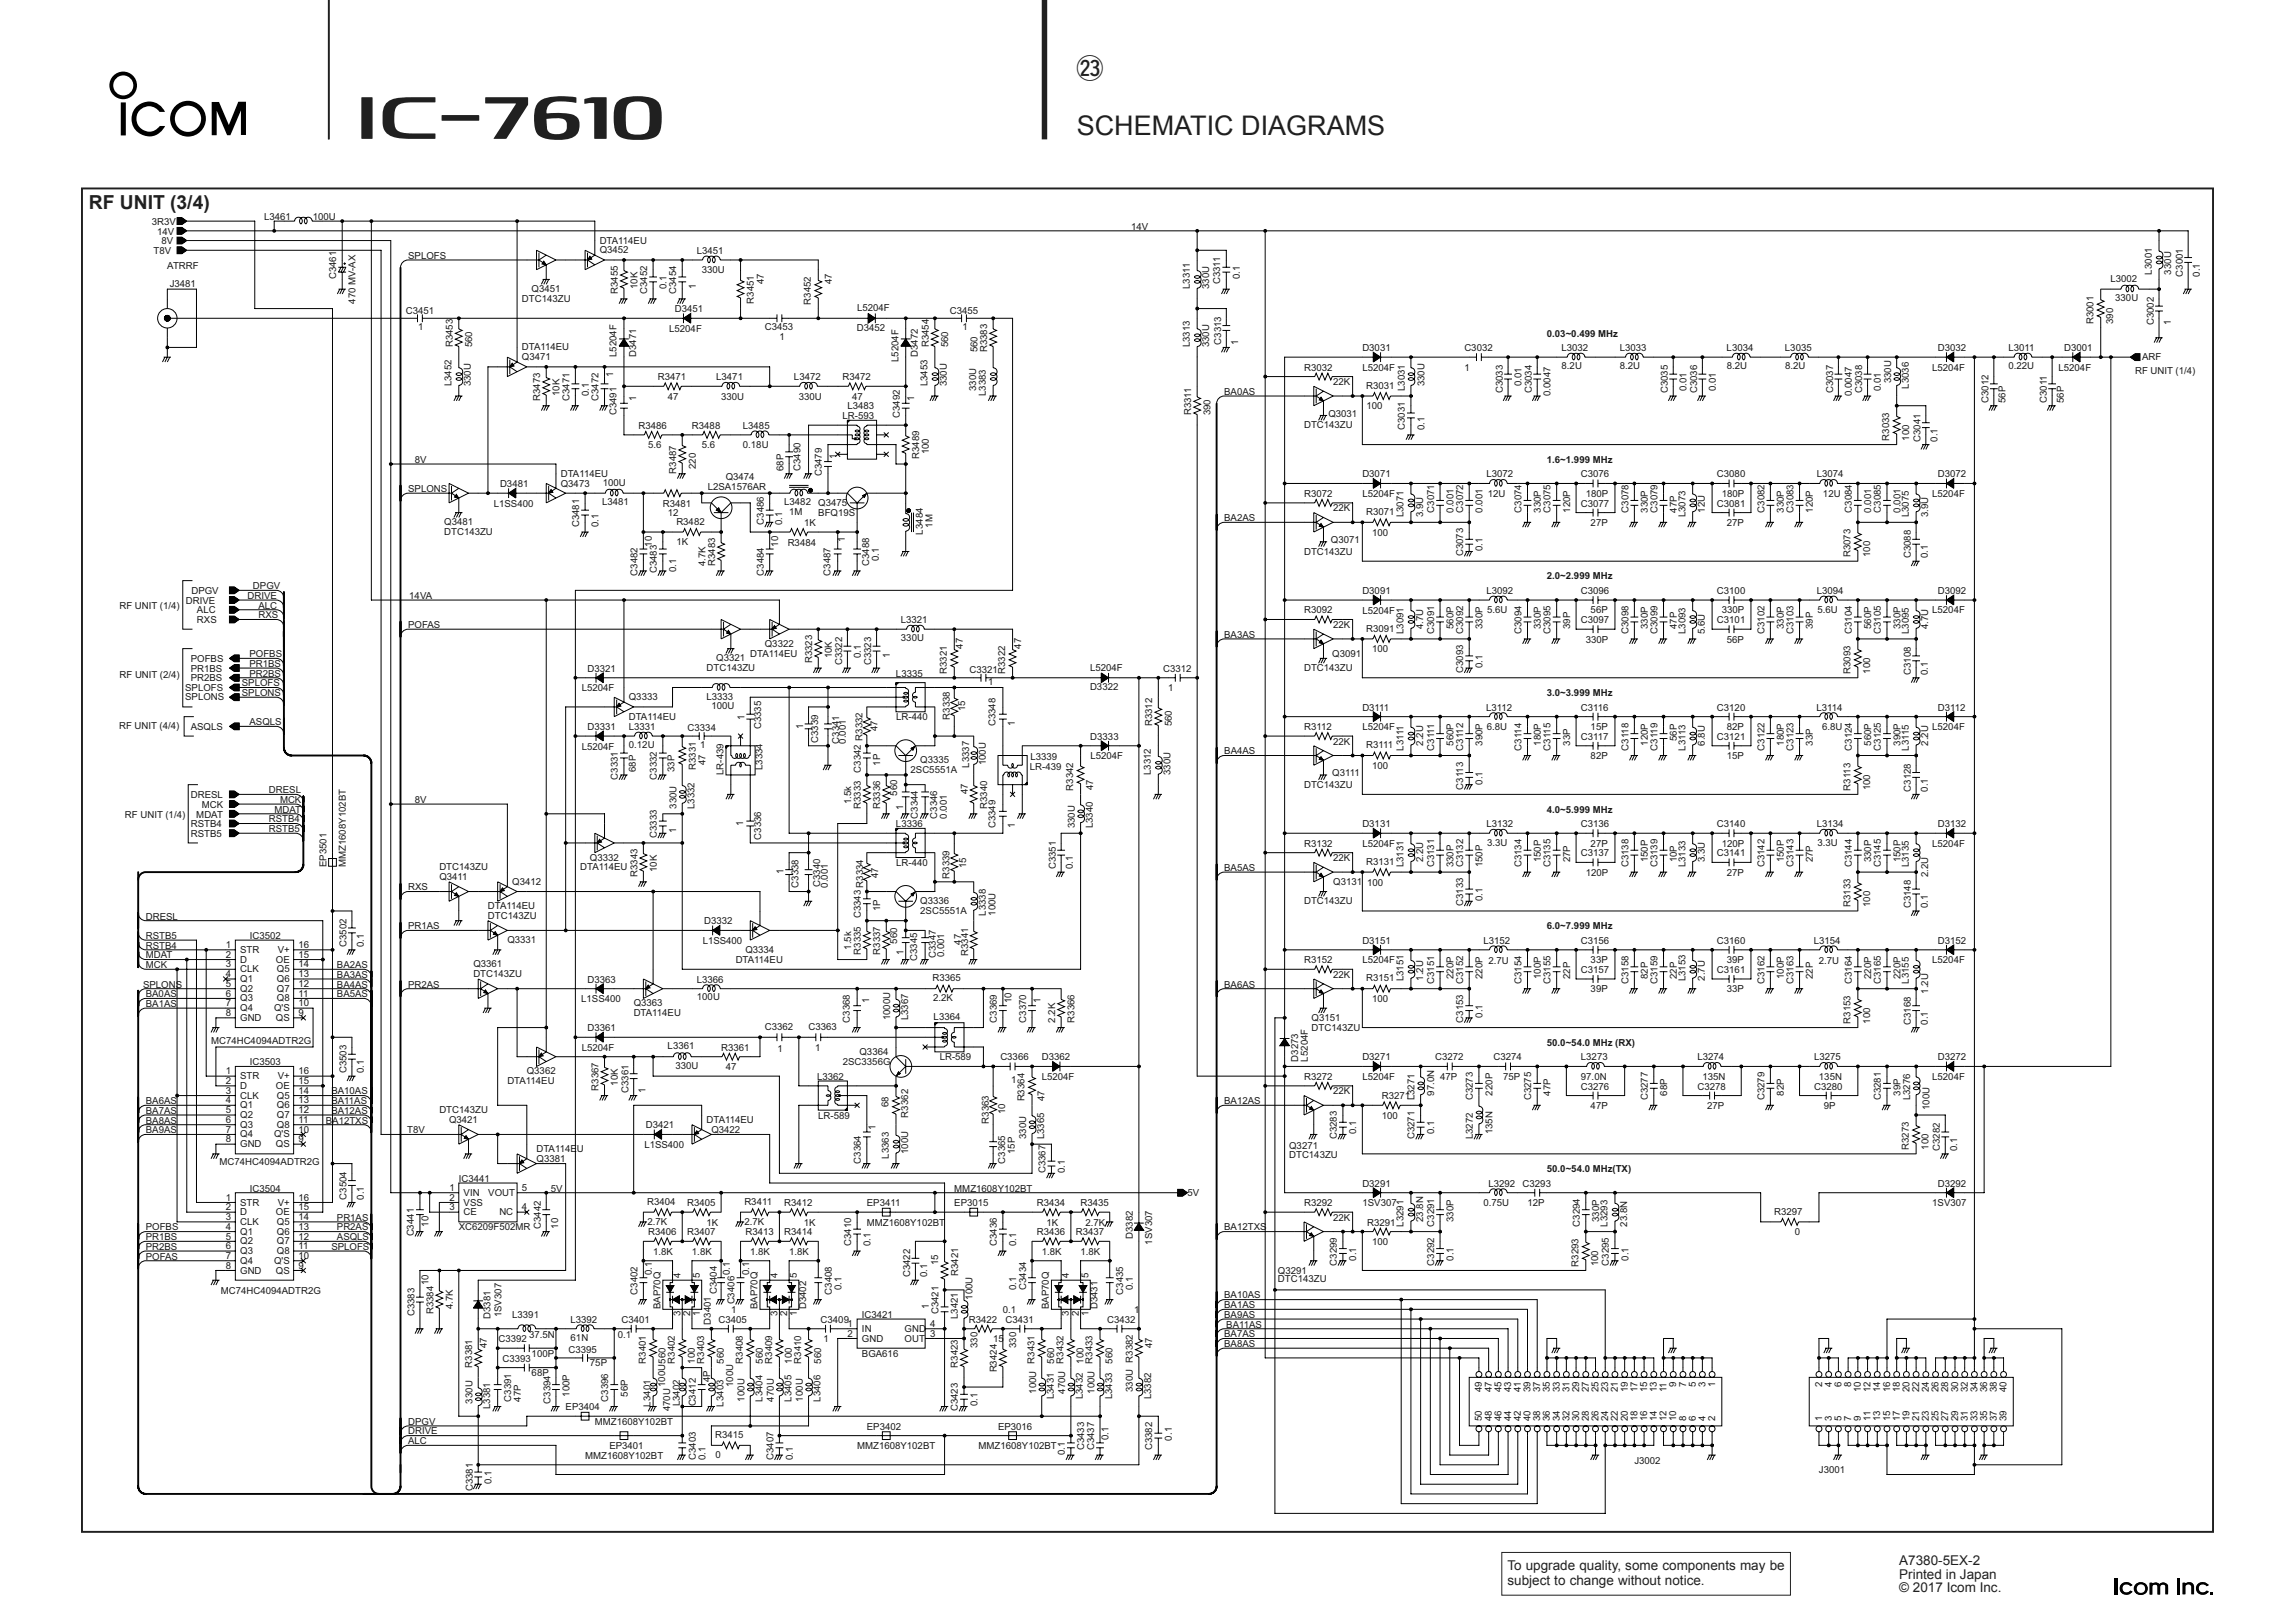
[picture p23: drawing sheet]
<svg xmlns="http://www.w3.org/2000/svg" width="420mm" height="297mm" viewBox="0 0 420 297" stroke-linecap="round" stroke-linejoin="round" font-family="sans-serif">
<defs><g id="words">
<g font-size="4.9" fill="#231f20">
<text x="197" y="14.2">@3</text>
<text x="197.1" y="24.8">SCHEMATIC DIAGRAMS</text>
</g>
<text font-size="3.5" fill="#231f20" x="16.3" y="38.3">RF UNIT (3/4)</text>
<g font-size="2.5" fill="#231f20">
<text x="275.9" y="287.3">To upgrade quality, some components may be</text>
<text x="347.6" y="286.5">A7380-5EX-2</text>
<text x="275.9" y="290.1">subject to change without notice.</text>
<text x="347.6" y="288.9">Printed in Japan</text>
<text x="347.6" y="291.4">© 2017 Icom Inc.</text>
</g>
<g font-size="1.8" fill="#221713">
<text x="27.8" y="41.1">3R3V</text>
<text x="48.4" y="40.3">L3461</text>
<text x="57.2" y="40.3">100U</text>
<text x="28.1" y="46.5">T8V</text>
<text x="28.8" y="42.9">14V</text>
<text x="29.5" y="44.7">8V</text>
<text x="74.7" y="47.4">SPLOFS</text>
<text x="109.7" y="44.6">DTA114EU</text>
<text x="109.7" y="46.4">Q3452</text>
<text x="127.5" y="46.5">L3451</text>
<text x="207" y="42">14V</text>
<text x="30.6" y="49.1">ATRRF</text>
<text x="31.1" y="52.5">J3481</text>
<text x="61.5" y="51.1" transform="rotate(-90 61.5 51.1)">C3461</text>
<text x="97.3" y="53.5">Q3451</text>
<text x="113.1" y="53.8" transform="rotate(-90 113.1 53.8)">R3455</text>
<text x="116.6" y="52.9" transform="rotate(-90 116.6 52.9)">10K</text>
<text x="118.4" y="53.8" transform="rotate(-90 118.4 53.8)">C3452</text>
<text x="122" y="52.9" transform="rotate(-90 122 52.9)">0.1</text>
<text x="123.8" y="53.8" transform="rotate(-90 123.8 53.8)">C3454</text>
<text x="127.3" y="52.9" transform="rotate(-90 127.3 52.9)">1</text>
<text x="128.4" y="50">330U</text>
<text x="139.8" y="52" transform="rotate(-90 139.8 52)">47</text>
<text x="152.2" y="52" transform="rotate(-90 152.2 52)">47</text>
<text x="217.8" y="52.9" transform="rotate(-90 217.8 52.9)">L3311</text>
<text x="221.3" y="52.9" transform="rotate(-90 221.3 52.9)">330U</text>
<text x="223.3" y="52" transform="rotate(-90 223.3 52)">C3311</text>
<text x="226.9" y="51.1" transform="rotate(-90 226.9 51.1)">0.1</text>
<text x="386.2" y="51.6">L3002</text>
<text x="393.8" y="50.2" transform="rotate(-90 393.8 50.2)">L3001</text>
<text x="397.3" y="50.2" transform="rotate(-90 397.3 50.2)">330U</text>
<text x="399.5" y="50.6" transform="rotate(-90 399.5 50.6)">C3001</text>
<text x="402.6" y="50.6" transform="rotate(-90 402.6 50.6)">0.1</text>
<text x="65.1" y="55.6" transform="rotate(-90 65.1 55.6)">470 MV-AX</text>
<text x="74.3" y="57.4">C3451</text>
<text x="95.5" y="55.2">DTC143ZU</text>
<text x="123.5" y="57.1">D3451</text>
<text x="138" y="55.6" transform="rotate(-90 138 55.6)">R3451</text>
<text x="148.4" y="55.8" transform="rotate(-90 148.4 55.8)">R3452</text>
<text x="156.8" y="57">L5204F</text>
<text x="173.8" y="57.4">C3455</text>
<text x="383.1" y="59.3" transform="rotate(-90 383.1 59.3)">R3001</text>
<text x="386.7" y="59.3" transform="rotate(-90 386.7 59.3)">390</text>
<text x="387.1" y="55.1">330U</text>
<text x="394.1" y="59.5" transform="rotate(-90 394.1 59.5)">C3002</text>
<text x="397.3" y="59.5" transform="rotate(-90 397.3 59.5)">1</text>
<text x="76.6" y="60.4">1</text>
<text x="82.9" y="63.6" transform="rotate(-90 82.9 63.6)">R3453</text>
<text x="86.4" y="63.6" transform="rotate(-90 86.4 63.6)">560</text>
<text x="95.5" y="64.1">DTA114EU</text>
<text x="95.5" y="65.9">Q3471</text>
<text x="112.9" y="65.3" transform="rotate(-90 112.9 65.3)">L5204F</text>
<text x="116.4" y="65.4" transform="rotate(-90 116.4 65.4)">D3471</text>
<text x="122.5" y="60.7">L5204F</text>
<text x="140" y="60.5">C3453</text>
<text x="142.6" y="62.2">1</text>
<text x="156.8" y="60.5">D3452</text>
<text x="168" y="65.4" transform="rotate(-90 168 65.4)">D3472</text>
<text x="170" y="63.6" transform="rotate(-90 170 63.6)">R3454</text>
<text x="173.5" y="63.6" transform="rotate(-90 173.5 63.6)">560</text>
<text x="176.1" y="60.4">1</text>
<text x="178.9" y="64.5" transform="rotate(-90 178.9 64.5)">560</text>
<text x="180.7" y="64.5" transform="rotate(-90 180.7 64.5)">R3383</text>
<text x="217.8" y="63.6" transform="rotate(-90 217.8 63.6)">L3313</text>
<text x="221.3" y="63.6" transform="rotate(-90 221.3 63.6)">330U</text>
<text x="223.5" y="63.1" transform="rotate(-90 223.5 63.1)">C3313</text>
<text x="226.6" y="63.1" transform="rotate(-90 226.6 63.1)">1</text>
<text x="249.3" y="64.3">D3031</text>
<text x="268" y="64.3">C3032</text>
<text x="283.1" y="61.6">0.03~0.499 MHz</text>
<text x="285.8" y="64.3">L3032</text>
<text x="296.4" y="64.3">L3033</text>
<text x="316" y="64.3">L3034</text>
<text x="326.7" y="64.3">L3035</text>
<text x="354.7" y="64.3">D3032</text>
<text x="367.6" y="64.3">L3011</text>
<text x="377.8" y="64.3">D3001</text>
<text x="392" y="65.9">ARF</text>
<text x="82.6" y="70.7" transform="rotate(-90 82.6 70.7)">L3452</text>
<text x="86.2" y="70.7" transform="rotate(-90 86.2 70.7)">330U</text>
<text x="112.2" y="68.9" transform="rotate(-90 112.2 68.9)">1</text>
<text x="120.4" y="69.6">R3471</text>
<text x="131.1" y="69.6">L3471</text>
<text x="145.3" y="69.6">L3472</text>
<text x="154.2" y="69.6">R3472</text>
<text x="164.4" y="66.2" transform="rotate(-90 164.4 66.2)">L5204F</text>
<text x="169.7" y="70.7" transform="rotate(-90 169.7 70.7)">L3453</text>
<text x="173.3" y="70.7" transform="rotate(-90 173.3 70.7)">330U</text>
<text x="178.6" y="71.6" transform="rotate(-90 178.6 71.6)">330U</text>
<text x="238.6" y="67.8">R3032</text>
<text x="244" y="70.5">22K</text>
<text x="249.3" y="67.8">L5204F</text>
<text x="250" y="71.1">R3031</text>
<text x="257.1" y="71.6" transform="rotate(-90 257.1 71.6)">L3031</text>
<text x="260.7" y="70.7" transform="rotate(-90 260.7 70.7)">330U</text>
<text x="268" y="67.8">1</text>
<text x="275" y="72" transform="rotate(-90 275 72)">C3033</text>
<text x="278.4" y="70.7" transform="rotate(-90 278.4 70.7)">0.01</text>
<text x="280.3" y="72" transform="rotate(-90 280.3 72)">C3034</text>
<text x="285.8" y="67.5">8.2U</text>
<text x="296.5" y="67.5">8.2U</text>
<text x="305.2" y="72" transform="rotate(-90 305.2 72)">C3035</text>
<text x="308.7" y="71.6" transform="rotate(-90 308.7 71.6)">0.01</text>
<text x="310.6" y="72" transform="rotate(-90 310.6 72)">C3036</text>
<text x="314" y="71.6" transform="rotate(-90 314 71.6)">0.01</text>
<text x="316" y="67.5">8.2U</text>
<text x="326.7" y="67.5">8.2U</text>
<text x="335.5" y="72" transform="rotate(-90 335.5 72)">C3037</text>
<text x="340.8" y="72" transform="rotate(-90 340.8 72)">C3038</text>
<text x="344.2" y="71.6" transform="rotate(-90 344.2 71.6)">0.01</text>
<text x="346.1" y="70.1" transform="rotate(-90 346.1 70.1)">330U</text>
<text x="349.3" y="71.1" transform="rotate(-90 349.3 71.1)">L3036</text>
<text x="353.6" y="67.8">L5204F</text>
<text x="367.6" y="67.5">0.22U</text>
<text x="376.7" y="67.8">L5204F</text>
<text x="390.7" y="68.5">RF UNIT (1/4)</text>
<text x="98.9" y="73.4" transform="rotate(-90 98.9 73.4)">R3473</text>
<text x="102.4" y="72.5" transform="rotate(-90 102.4 72.5)">10K</text>
<text x="104.2" y="73.4" transform="rotate(-90 104.2 73.4)">C3471</text>
<text x="107.8" y="72.5" transform="rotate(-90 107.8 72.5)">0.1</text>
<text x="109.5" y="73.4" transform="rotate(-90 109.5 73.4)">C3472</text>
<text x="112.8" y="76" transform="rotate(-90 112.8 76)">C3491</text>
<text x="116.4" y="73.4" transform="rotate(-90 116.4 73.4)">1</text>
<text x="122.2" y="73.1">47</text>
<text x="132" y="73.1">330U</text>
<text x="146.2" y="73.1">330U</text>
<text x="154.2" y="76.7">LR-593</text>
<text x="155.1" y="74.9">L3483</text>
<text x="156" y="73.1">47</text>
<text x="164.7" y="76.5" transform="rotate(-90 164.7 76.5)">C3492</text>
<text x="167.3" y="73.3" transform="rotate(-90 167.3 73.3)">1</text>
<text x="180.4" y="72.5" transform="rotate(-90 180.4 72.5)">L3383</text>
<text x="218" y="76" transform="rotate(-90 218 76)">R3311</text>
<text x="221.5" y="76" transform="rotate(-90 221.5 76)">390</text>
<text x="224" y="72.3">BA0AS</text>
<text x="243.1" y="76.3">Q3031</text>
<text x="250.1" y="74.8">100</text>
<text x="283.8" y="72.5" transform="rotate(-90 283.8 72.5)">0.0047</text>
<text x="338.9" y="72.5" transform="rotate(-90 338.9 72.5)">0.0047</text>
<text x="363.9" y="73.7" transform="rotate(-90 363.9 73.7)">C3012</text>
<text x="367" y="73.7" transform="rotate(-90 367 73.7)">56P</text>
<text x="374.6" y="73.7" transform="rotate(-90 374.6 73.7)">C3011</text>
<text x="377.7" y="73.7" transform="rotate(-90 377.7 73.7)">56P</text>
<text x="116.9" y="78.5">R3486</text>
<text x="118.6" y="82">5.6</text>
<text x="126.6" y="78.5">R3488</text>
<text x="128.4" y="82">5.6</text>
<text x="136" y="82">0.18U</text>
<text x="136" y="78.5">L3485</text>
<text x="153.1" y="84" transform="rotate(-90 153.1 84)">1</text>
<text x="170" y="83.1" transform="rotate(-90 170 83.1)">100</text>
<text x="238.6" y="78.4">DTC143ZU</text>
<text x="257.1" y="78.7" transform="rotate(-90 257.1 78.7)">C3031</text>
<text x="260.7" y="78.7" transform="rotate(-90 260.7 78.7)">0.1</text>
<text x="345.8" y="80.7" transform="rotate(-90 345.8 80.7)">R3033</text>
<text x="349.4" y="80.6" transform="rotate(-90 349.4 80.6)">100</text>
<text x="351.5" y="80.9" transform="rotate(-90 351.5 80.9)">C3041</text>
<text x="354.6" y="80.8" transform="rotate(-90 354.6 80.8)">0.1</text>
<text x="75.9" y="84.7">8V</text>
<text x="91.5" y="89.1">D3481</text>
<text x="102.6" y="87.3">DTA114EU</text>
<text x="102.6" y="89">Q3473</text>
<text x="110.3" y="88.9">100U</text>
<text x="123.8" y="86.7" transform="rotate(-90 123.8 86.7)">R3487</text>
<text x="127.3" y="85.8" transform="rotate(-90 127.3 85.8)">220</text>
<text x="129.5" y="89.7">L2SA1576AR</text>
<text x="132.8" y="87.8">Q3474</text>
<text x="143.4" y="86.2" transform="rotate(-90 143.4 86.2)">68P</text>
<text x="146.5" y="86.2" transform="rotate(-90 146.5 86.2)">C3490</text>
<text x="150.4" y="87.1" transform="rotate(-90 150.4 87.1)">C3479</text>
<text x="168.2" y="84" transform="rotate(-90 168.2 84)">R3489</text>
<text x="249.3" y="87.4">D3071</text>
<text x="272" y="87.3">L3072</text>
<text x="283.1" y="84.7">1.6~1.999 MHz</text>
<text x="289.3" y="87.4">C3076</text>
<text x="314.2" y="87.4">C3080</text>
<text x="332.5" y="87.3">L3074</text>
<text x="354.7" y="87.4">D3072</text>
<text x="74.7" y="90">SPLONS</text>
<text x="90.4" y="92.7">L1SS400</text>
<text x="110.2" y="92.5">L3481</text>
<text x="121.3" y="92.7">R3481</text>
<text x="122.2" y="94.5">12</text>
<text x="143.5" y="92.5">L3482</text>
<text x="144.4" y="94.2">1M</text>
<text x="149.7" y="94.4">BFQ19S</text>
<text x="149.7" y="92.6">Q3475</text>
<text x="224" y="95.4">BA2AS</text>
<text x="238.6" y="90.9">R3072</text>
<text x="244" y="93.6">22K</text>
<text x="249.3" y="90.9">L5204F</text>
<text x="250" y="94.2">R3071</text>
<text x="256.9" y="94.7" transform="rotate(-90 256.9 94.7)">L3071</text>
<text x="260.4" y="94.7" transform="rotate(-90 260.4 94.7)">3.9U</text>
<text x="262.4" y="93.8" transform="rotate(-90 262.4 93.8)">C3071</text>
<text x="266" y="93.8" transform="rotate(-90 266 93.8)">0.001</text>
<text x="267.8" y="93.8" transform="rotate(-90 267.8 93.8)">C3072</text>
<text x="271.3" y="93.8" transform="rotate(-90 271.3 93.8)">0.001</text>
<text x="272.3" y="90.9">12U</text>
<text x="278.4" y="93.8" transform="rotate(-90 278.4 93.8)">C3074</text>
<text x="282" y="93.8" transform="rotate(-90 282 93.8)">330P</text>
<text x="283.8" y="93.8" transform="rotate(-90 283.8 93.8)">C3075</text>
<text x="287.3" y="93.8" transform="rotate(-90 287.3 93.8)">120P</text>
<text x="289.3" y="92.7">C3077</text>
<text x="290.2" y="90.9">180P</text>
<text x="298" y="93.8" transform="rotate(-90 298 93.8)">C3078</text>
<text x="301.6" y="93.8" transform="rotate(-90 301.6 93.8)">330P</text>
<text x="303.3" y="93.8" transform="rotate(-90 303.3 93.8)">C3079</text>
<text x="306.9" y="93.8" transform="rotate(-90 306.9 93.8)">47P</text>
<text x="308.4" y="94.7" transform="rotate(-90 308.4 94.7)">L3073</text>
<text x="312" y="93.8" transform="rotate(-90 312 93.8)">12U</text>
<text x="314.2" y="92.7">C3081</text>
<text x="315.1" y="90.9">180P</text>
<text x="322.9" y="93.8" transform="rotate(-90 322.9 93.8)">C3082</text>
<text x="326.4" y="93.8" transform="rotate(-90 326.4 93.8)">330P</text>
<text x="328.2" y="93.8" transform="rotate(-90 328.2 93.8)">C3083</text>
<text x="331.8" y="93.8" transform="rotate(-90 331.8 93.8)">120P</text>
<text x="333.6" y="90.9">12U</text>
<text x="338.9" y="93.8" transform="rotate(-90 338.9 93.8)">C3084</text>
<text x="342.5" y="93.8" transform="rotate(-90 342.5 93.8)">0.001</text>
<text x="344.2" y="93.8" transform="rotate(-90 344.2 93.8)">C3085</text>
<text x="347.8" y="93.8" transform="rotate(-90 347.8 93.8)">0.001</text>
<text x="349.3" y="94.7" transform="rotate(-90 349.3 94.7)">L3075</text>
<text x="352.9" y="94.7" transform="rotate(-90 352.9 94.7)">3.9U</text>
<text x="353.6" y="90.9">L5204F</text>
<text x="81.3" y="97.9">DTC143ZU</text>
<text x="81.3" y="96.1">Q3481</text>
<text x="106" y="96.5" transform="rotate(-90 106 96.5)">C3481</text>
<text x="109.5" y="96.5" transform="rotate(-90 109.5 96.5)">0.1</text>
<text x="119.3" y="100" transform="rotate(-90 119.3 100)">10</text>
<text x="123.8" y="96">R3482</text>
<text x="123.8" y="99.6">1K</text>
<text x="139.8" y="96" transform="rotate(-90 139.8 96)">C3486</text>
<text x="142.4" y="100" transform="rotate(-90 142.4 100)">10</text>
<text x="143.1" y="96.1" transform="rotate(-90 143.1 96.1)">0.1</text>
<text x="144.2" y="99.8">R3484</text>
<text x="147.2" y="96.2">1K</text>
<text x="154.6" y="99.1" transform="rotate(-90 154.6 99.1)">1</text>
<text x="168.9" y="97.8" transform="rotate(-90 168.9 97.8)">L3484</text>
<text x="170.6" y="96.5" transform="rotate(-90 170.6 96.5)">1M</text>
<text x="238.6" y="101.5">DTC143ZU</text>
<text x="243.6" y="99.4">Q3071</text>
<text x="251.1" y="98">100</text>
<text x="267.8" y="101.8" transform="rotate(-90 267.8 101.8)">C3073</text>
<text x="271.3" y="100.9" transform="rotate(-90 271.3 100.9)">0.1</text>
<text x="291.1" y="96.3">27P</text>
<text x="316" y="96.3">27P</text>
<text x="338.6" y="102" transform="rotate(-90 338.6 102)">R3073</text>
<text x="342.3" y="102" transform="rotate(-90 342.3 102)">100</text>
<text x="46.3" y="107.8">DPGV</text>
<text x="116.6" y="105.4" transform="rotate(-90 116.6 105.4)">C3482</text>
<text x="120.2" y="104.9" transform="rotate(-90 120.2 104.9)">C3483</text>
<text x="123.8" y="104.7" transform="rotate(-90 123.8 104.7)">0.1</text>
<text x="129.1" y="103.6" transform="rotate(-90 129.1 103.6)">4.7K</text>
<text x="130.9" y="103.6" transform="rotate(-90 130.9 103.6)">R3483</text>
<text x="139.8" y="105.4" transform="rotate(-90 139.8 105.4)">C3484</text>
<text x="152" y="105.4" transform="rotate(-90 152 105.4)">C3487</text>
<text x="159.1" y="103.6" transform="rotate(-90 159.1 103.6)">C3488</text>
<text x="160.9" y="102.7" transform="rotate(-90 160.9 102.7)">0.1</text>
<text x="283.1" y="106">2.0~2.999 MHz</text>
<text x="349.7" y="102.2" transform="rotate(-90 349.7 102.2)">C3088</text>
<text x="352.8" y="102.2" transform="rotate(-90 352.8 102.2)">0.1</text>
<text x="21.9" y="111.4">RF UNIT (1/4)</text>
<text x="34" y="110.5">DRIVE</text>
<text x="35" y="108.7">DPGV</text>
<text x="36" y="112.3">ALC</text>
<text x="45.3" y="109.6">DRIVE</text>
<text x="47.3" y="113.2">RXS</text>
<text x="47.3" y="111.4">ALC</text>
<text x="74.9" y="109.6">14VA</text>
<text x="238.6" y="112.3">R3092</text>
<text x="249.3" y="108.7">D3091</text>
<text x="249.3" y="112.3">L5204F</text>
<text x="272" y="108.7">L3092</text>
<text x="272.2" y="112.2">5.6U</text>
<text x="289.3" y="108.7">C3096</text>
<text x="291.1" y="112.3">56P</text>
<text x="314.2" y="108.7">C3100</text>
<text x="315.1" y="112.3">330P</text>
<text x="332.5" y="108.7">L3094</text>
<text x="332.6" y="112.2">5.6U</text>
<text x="353.6" y="112.3">L5204F</text>
<text x="354.7" y="108.7">D3092</text>
<text x="36.1" y="114">RXS</text>
<text x="74.7" y="114.9">POFAS</text>
<text x="140" y="118.4">Q3322</text>
<text x="164.9" y="114">L3321</text>
<text x="164.9" y="117.3">330U</text>
<text x="176.2" y="118.7" transform="rotate(-90 176.2 118.7)">47</text>
<text x="186.9" y="118.7" transform="rotate(-90 186.9 118.7)">47</text>
<text x="224" y="116.7">BA3AS</text>
<text x="244" y="114.9">22K</text>
<text x="250" y="115.6">R3091</text>
<text x="251.1" y="119.4">100</text>
<text x="256.9" y="116" transform="rotate(-90 256.9 116)">L3091</text>
<text x="260.4" y="115.1" transform="rotate(-90 260.4 115.1)">4.7U</text>
<text x="262.4" y="116" transform="rotate(-90 262.4 116)">C3091</text>
<text x="266" y="115.1" transform="rotate(-90 266 115.1)">560P</text>
<text x="267.8" y="116" transform="rotate(-90 267.8 116)">C3092</text>
<text x="271.3" y="115.1" transform="rotate(-90 271.3 115.1)">330P</text>
<text x="278.4" y="116" transform="rotate(-90 278.4 116)">C3094</text>
<text x="282" y="115.1" transform="rotate(-90 282 115.1)">330P</text>
<text x="283.8" y="116" transform="rotate(-90 283.8 116)">C3095</text>
<text x="287.3" y="115.1" transform="rotate(-90 287.3 115.1)">39P</text>
<text x="289.3" y="114">C3097</text>
<text x="290.2" y="117.6">330P</text>
<text x="298" y="116" transform="rotate(-90 298 116)">C3098</text>
<text x="301.6" y="115.1" transform="rotate(-90 301.6 115.1)">330P</text>
<text x="303.3" y="116" transform="rotate(-90 303.3 116)">C3099</text>
<text x="306.9" y="115.1" transform="rotate(-90 306.9 115.1)">47P</text>
<text x="308.4" y="116" transform="rotate(-90 308.4 116)">L3093</text>
<text x="312" y="116" transform="rotate(-90 312 116)">5.6U</text>
<text x="314.2" y="114">C3101</text>
<text x="316" y="117.6">56P</text>
<text x="322.9" y="116" transform="rotate(-90 322.9 116)">C3102</text>
<text x="326.4" y="115.1" transform="rotate(-90 326.4 115.1)">330P</text>
<text x="328.2" y="116" transform="rotate(-90 328.2 116)">C3103</text>
<text x="331.8" y="115.1" transform="rotate(-90 331.8 115.1)">39P</text>
<text x="338.9" y="116" transform="rotate(-90 338.9 116)">C3104</text>
<text x="342.5" y="115.1" transform="rotate(-90 342.5 115.1)">560P</text>
<text x="344.2" y="116" transform="rotate(-90 344.2 116)">C3105</text>
<text x="347.8" y="115.1" transform="rotate(-90 347.8 115.1)">330P</text>
<text x="349.3" y="116" transform="rotate(-90 349.3 116)">L3095</text>
<text x="352.9" y="115.1" transform="rotate(-90 352.9 115.1)">4.7U</text>
<text x="21.9" y="124.1">RF UNIT (2/4)</text>
<text x="34.9" y="121.2">POFBS</text>
<text x="34.9" y="122.9">PR1BS</text>
<text x="34.9" y="124.7">PR2BS</text>
<text x="44.3" y="125.6">SPLOFS</text>
<text x="45.7" y="120.3">POFBS</text>
<text x="45.7" y="122">PR1BS</text>
<text x="45.7" y="123.8">PR2BS</text>
<text x="107.5" y="122.9">D3321</text>
<text x="129.3" y="122.8">DTC143ZU</text>
<text x="131.1" y="121">Q3321</text>
<text x="137.3" y="120.1">DTA114EU</text>
<text x="148.6" y="121.4" transform="rotate(-90 148.6 121.4)">R3323</text>
<text x="152.2" y="120.5" transform="rotate(-90 152.2 120.5)">10K</text>
<text x="154.1" y="121.8" transform="rotate(-90 154.1 121.8)">C3322</text>
<text x="157.5" y="120.5" transform="rotate(-90 157.5 120.5)">0.1</text>
<text x="159.4" y="121.7" transform="rotate(-90 159.4 121.7)">C3323</text>
<text x="162.9" y="120.5" transform="rotate(-90 162.9 120.5)">1</text>
<text x="164" y="123.8">L3335</text>
<text x="173.3" y="123.3" transform="rotate(-90 173.3 123.3)">R3321</text>
<text x="177.4" y="123.2">C3321</text>
<text x="180.9" y="125.4">1</text>
<text x="184" y="123.3" transform="rotate(-90 184 123.3)">R3322</text>
<text x="199.5" y="122.7">L5204F</text>
<text x="212.9" y="122.9">C3312</text>
<text x="238.6" y="122.8">DTC143ZU</text>
<text x="243.8" y="120.3">Q3091</text>
<text x="267.8" y="123.1" transform="rotate(-90 267.8 123.1)">C3093</text>
<text x="271.3" y="122.3" transform="rotate(-90 271.3 122.3)">0.1</text>
<text x="338.6" y="123.3" transform="rotate(-90 338.6 123.3)">R3093</text>
<text x="342.3" y="123.3" transform="rotate(-90 342.3 123.3)">100</text>
<text x="349.7" y="123.5" transform="rotate(-90 349.7 123.5)">C3108</text>
<text x="352.8" y="123.5" transform="rotate(-90 352.8 123.5)">0.1</text>
<text x="33.9" y="128">SPLONS</text>
<text x="33.9" y="126.5">SPLOFS</text>
<text x="44.3" y="127.4">SPLONS</text>
<text x="106.5" y="126.5">L5204F</text>
<text x="115.1" y="131.7">DTA114EU</text>
<text x="115.1" y="128.1">Q3333</text>
<text x="129.3" y="128">L3333</text>
<text x="130.2" y="129.8">100U</text>
<text x="136.3" y="131.7" transform="rotate(-90 136.3 131.7)">1</text>
<text x="164" y="131.8">LR-440</text>
<text x="173.8" y="131.7" transform="rotate(-90 173.8 131.7)">R3338</text>
<text x="176.7" y="130.2" transform="rotate(-90 176.7 130.2)">15</text>
<text x="199.5" y="126.3">D3322</text>
<text x="213.8" y="126.5">1</text>
<text x="249.3" y="130">D3111</text>
<text x="272" y="130">L3112</text>
<text x="283.1" y="127.4">3.0~3.999 MHz</text>
<text x="289.3" y="130">C3116</text>
<text x="314.2" y="130">C3120</text>
<text x="332.4" y="130">L3114</text>
<text x="354.7" y="130">D3112</text>
<text x="21.8" y="133.4">RF UNIT (4/4)</text>
<text x="34.9" y="133.6">ASQLS</text>
<text x="45.7" y="132.7">ASQLS</text>
<text x="106.5" y="137.2">L5204F</text>
<text x="107.5" y="133.6">D3331</text>
<text x="115.1" y="133.6">L3331</text>
<text x="115.1" y="136.9">0.12U</text>
<text x="125.8" y="133.8">C3334</text>
<text x="128.1" y="136.9">1</text>
<text x="139.3" y="133.5" transform="rotate(-90 139.3 133.5)">C3335</text>
<text x="147" y="133.4" transform="rotate(-90 147 133.4)">1</text>
<text x="149.7" y="136" transform="rotate(-90 149.7 136)">C3339</text>
<text x="153.5" y="136.1" transform="rotate(-90 153.5 136.1)">C3341</text>
<text x="154.8" y="136.1" transform="rotate(-90 154.8 136.1)">0.001</text>
<text x="160.6" y="133.7" transform="rotate(-90 160.6 133.7)">47</text>
<text x="182.2" y="132.9" transform="rotate(-90 182.2 132.9)">C3348</text>
<text x="185.7" y="132.9" transform="rotate(-90 185.7 132.9)">1</text>
<text x="199.5" y="135.4">D3333</text>
<text x="210.9" y="132.9" transform="rotate(-90 210.9 132.9)">R3312</text>
<text x="214.4" y="132.9" transform="rotate(-90 214.4 132.9)">560</text>
<text x="238.6" y="133.6">R3112</text>
<text x="244" y="136.3">22K</text>
<text x="249.3" y="133.6">L5204F</text>
<text x="250" y="136.9">R3111</text>
<text x="256.9" y="137.4" transform="rotate(-90 256.9 137.4)">L3111</text>
<text x="260.4" y="136.5" transform="rotate(-90 260.4 136.5)">2.2U</text>
<text x="262.4" y="137.4" transform="rotate(-90 262.4 137.4)">C3111</text>
<text x="266" y="136.5" transform="rotate(-90 266 136.5)">560P</text>
<text x="267.8" y="137.4" transform="rotate(-90 267.8 137.4)">C3112</text>
<text x="271.3" y="136.5" transform="rotate(-90 271.3 136.5)">390P</text>
<text x="272.1" y="133.6">6.8U</text>
<text x="278.4" y="137.4" transform="rotate(-90 278.4 137.4)">C3114</text>
<text x="282" y="136.5" transform="rotate(-90 282 136.5)">180P</text>
<text x="283.8" y="137.4" transform="rotate(-90 283.8 137.4)">C3115</text>
<text x="287.3" y="136.5" transform="rotate(-90 287.3 136.5)">33P</text>
<text x="289.3" y="135.4">C3117</text>
<text x="291.1" y="133.6">15P</text>
<text x="298" y="137.4" transform="rotate(-90 298 137.4)">C3118</text>
<text x="301.6" y="136.5" transform="rotate(-90 301.6 136.5)">120P</text>
<text x="303.3" y="137.4" transform="rotate(-90 303.3 137.4)">C3119</text>
<text x="306.9" y="135.6" transform="rotate(-90 306.9 135.6)">56P</text>
<text x="308.4" y="137.4" transform="rotate(-90 308.4 137.4)">L3113</text>
<text x="312" y="136.5" transform="rotate(-90 312 136.5)">6.8U</text>
<text x="314.2" y="135.4">C3121</text>
<text x="316" y="133.6">82P</text>
<text x="322.9" y="137.4" transform="rotate(-90 322.9 137.4)">C3122</text>
<text x="326.4" y="136.5" transform="rotate(-90 326.4 136.5)">180P</text>
<text x="328.2" y="137.4" transform="rotate(-90 328.2 137.4)">C3123</text>
<text x="331.8" y="136.5" transform="rotate(-90 331.8 136.5)">33P</text>
<text x="333.4" y="133.6">6.8U</text>
<text x="338.9" y="137.4" transform="rotate(-90 338.9 137.4)">C3124</text>
<text x="342.5" y="136.5" transform="rotate(-90 342.5 136.5)">560P</text>
<text x="344.2" y="137.4" transform="rotate(-90 344.2 137.4)">C3125</text>
<text x="347.8" y="136.5" transform="rotate(-90 347.8 136.5)">390P</text>
<text x="349.3" y="137.4" transform="rotate(-90 349.3 137.4)">L3115</text>
<text x="352.9" y="136.5" transform="rotate(-90 352.9 136.5)">2.2U</text>
<text x="353.6" y="133.6">L5204F</text>
<text x="113.1" y="142.7" transform="rotate(-90 113.1 142.7)">C3331</text>
<text x="116.3" y="141.3" transform="rotate(-90 116.3 141.3)">68P</text>
<text x="120.2" y="142.7" transform="rotate(-90 120.2 142.7)">C3332</text>
<text x="123.5" y="141.3" transform="rotate(-90 123.5 141.3)">33P</text>
<text x="127.3" y="140.9" transform="rotate(-90 127.3 140.9)">R3331</text>
<text x="129.1" y="140" transform="rotate(-90 129.1 140)">47</text>
<text x="132.4" y="141.8" transform="rotate(-90 132.4 141.8)">LR-439</text>
<text x="139.5" y="140.9" transform="rotate(-90 139.5 140.9)">L3334</text>
<text x="157.5" y="141.4" transform="rotate(-90 157.5 141.4)">C3342 R3332</text>
<text x="161.1" y="140.1" transform="rotate(-90 161.1 140.1)">1P</text>
<text x="166.6" y="141.5">2SC5551A</text>
<text x="168.4" y="139.7">Q3335</text>
<text x="177.4" y="140.5" transform="rotate(-90 177.4 140.5)">L3337</text>
<text x="180.4" y="140" transform="rotate(-90 180.4 140)">100U</text>
<text x="188.5" y="140.9">LR-439</text>
<text x="188.6" y="139.1">L3339</text>
<text x="199.6" y="138.9">L5204F</text>
<text x="210.6" y="141.8" transform="rotate(-90 210.6 141.8)">L3312</text>
<text x="214.2" y="141.8" transform="rotate(-90 214.2 141.8)">330U</text>
<text x="224" y="138">BA4AS</text>
<text x="243.8" y="142">Q3111</text>
<text x="251.1" y="140.7">100</text>
<text x="271.3" y="143.6" transform="rotate(-90 271.3 143.6)">0.1</text>
<text x="291.1" y="138.9">82P</text>
<text x="316" y="138.9">15P</text>
<text x="22.9" y="149.6">RF UNIT (1/4)</text>
<text x="34.9" y="146">DRESL</text>
<text x="35.9" y="149.6">MDAT</text>
<text x="36.9" y="147.8">MCK</text>
<text x="49.2" y="145.2">DRESL</text>
<text x="50.2" y="148.7">MDAT</text>
<text x="51.2" y="146.9">MCK</text>
<text x="75.9" y="146.9">8V</text>
<text x="123.8" y="148" transform="rotate(-90 123.8 148)">330U</text>
<text x="127.1" y="148" transform="rotate(-90 127.1 148)">L3332</text>
<text x="155.8" y="147.1" transform="rotate(-90 155.8 147.1)">1.5k</text>
<text x="157.5" y="148" transform="rotate(-90 157.5 148)">R3333</text>
<text x="161.1" y="148" transform="rotate(-90 161.1 148)">R3336</text>
<text x="164.2" y="145.6" transform="rotate(-90 164.2 145.6)">560</text>
<text x="165.3" y="148.2" transform="rotate(-90 165.3 148.2)">1</text>
<text x="168" y="149.8" transform="rotate(-90 168 149.8)">C3344</text>
<text x="171.5" y="149.8" transform="rotate(-90 171.5 149.8)">C3346</text>
<text x="173.3" y="149.8" transform="rotate(-90 173.3 149.8)">0.001</text>
<text x="177.1" y="145.4" transform="rotate(-90 177.1 145.4)">47</text>
<text x="180.7" y="148" transform="rotate(-90 180.7 148)">R3340</text>
<text x="196.4" y="144.7" transform="rotate(-90 196.4 144.7)">R3342</text>
<text x="200" y="144.6" transform="rotate(-90 200 144.6)">47</text>
<text x="238.6" y="144.1">DTC143ZU</text>
<text x="267.8" y="144.5" transform="rotate(-90 267.8 144.5)">C3113</text>
<text x="283.1" y="148.7">4.0~5.999 MHz</text>
<text x="338.6" y="144.7" transform="rotate(-90 338.6 144.7)">R3113</text>
<text x="342.3" y="144.6" transform="rotate(-90 342.3 144.6)">100</text>
<text x="349.7" y="144.9" transform="rotate(-90 349.7 144.9)">C3128</text>
<text x="352.8" y="144.9" transform="rotate(-90 352.8 144.9)">0.1</text>
<text x="34.9" y="151.4">RSTB4</text>
<text x="34.9" y="153.2">RSTB5</text>
<text x="49.2" y="150.5">RSTB4</text>
<text x="49.2" y="152.3">RSTB5</text>
<text x="120.2" y="153.4" transform="rotate(-90 120.2 153.4)">C3333</text>
<text x="123.8" y="152.5" transform="rotate(-90 123.8 152.5)">1</text>
<text x="136" y="151.2" transform="rotate(-90 136 151.2)">1</text>
<text x="139.3" y="153.7" transform="rotate(-90 139.3 153.7)">C3336</text>
<text x="164" y="151.4">L3336</text>
<text x="182.2" y="151.6" transform="rotate(-90 182.2 151.6)">C3349</text>
<text x="185.7" y="151.6" transform="rotate(-90 185.7 151.6)">1</text>
<text x="196.7" y="151.6" transform="rotate(-90 196.7 151.6)">330U</text>
<text x="200" y="151.6" transform="rotate(-90 200 151.6)">L3340</text>
<text x="238.6" y="154.9">R3132</text>
<text x="249.3" y="151.4">D3131</text>
<text x="249.3" y="154.9">L5204F</text>
<text x="272" y="151.3">L3132</text>
<text x="272.2" y="154.9">3.3U</text>
<text x="289.3" y="151.4">C3136</text>
<text x="291.1" y="154.9">27P</text>
<text x="314.2" y="151.4">C3140</text>
<text x="315.1" y="154.9">120P</text>
<text x="332.5" y="151.3">L3134</text>
<text x="332.6" y="154.9">3.3U</text>
<text x="353.6" y="154.9">L5204F</text>
<text x="354.7" y="151.4">D3132</text>
<text x="59.7" y="158.7" transform="rotate(-90 59.7 158.7)">EP3501</text>
<text x="63.3" y="158.7" transform="rotate(-90 63.3 158.7)">MMZ1608Y102BT</text>
<text x="80.4" y="159.3">DTC143ZU</text>
<text x="80.4" y="161">Q3411</text>
<text x="93.7" y="161.9">Q3412</text>
<text x="106.2" y="159.3">DTA114EU</text>
<text x="108" y="157.5">Q3332</text>
<text x="116.6" y="160.5" transform="rotate(-90 116.6 160.5)">R3343</text>
<text x="120.2" y="159.6" transform="rotate(-90 120.2 159.6)">10K</text>
<text x="143.4" y="160" transform="rotate(-90 143.4 160)">1</text>
<text x="160.7" y="160.6" transform="rotate(-90 160.7 160.6)">47</text>
<text x="164" y="158.5">LR-440</text>
<text x="173.8" y="160.8" transform="rotate(-90 173.8 160.8)">R3339</text>
<text x="176.8" y="158.9" transform="rotate(-90 176.8 158.9)">15</text>
<text x="193.2" y="159.1" transform="rotate(-90 193.2 159.1)">C3351</text>
<text x="196.3" y="159.1" transform="rotate(-90 196.3 159.1)">0.1</text>
<text x="224" y="159.4">BA5AS</text>
<text x="244" y="161.9">Q3131</text>
<text x="244" y="157.6">22K</text>
<text x="250" y="158.2">R3131</text>
<text x="256.9" y="158.7" transform="rotate(-90 256.9 158.7)">L3131</text>
<text x="260.4" y="157.8" transform="rotate(-90 260.4 157.8)">2.2U</text>
<text x="262.4" y="158.7" transform="rotate(-90 262.4 158.7)">C3131</text>
<text x="266" y="158.7" transform="rotate(-90 266 158.7)">330P</text>
<text x="267.8" y="158.7" transform="rotate(-90 267.8 158.7)">C3132</text>
<text x="271.3" y="158.7" transform="rotate(-90 271.3 158.7)">150P</text>
<text x="278.4" y="158.7" transform="rotate(-90 278.4 158.7)">C3134</text>
<text x="282" y="157.8" transform="rotate(-90 282 157.8)">150P</text>
<text x="283.8" y="158.7" transform="rotate(-90 283.8 158.7)">C3135</text>
<text x="287.3" y="157.8" transform="rotate(-90 287.3 157.8)">27P</text>
<text x="289.3" y="156.7">C3137</text>
<text x="290.2" y="160.3">120P</text>
<text x="298" y="158.7" transform="rotate(-90 298 158.7)">C3138</text>
<text x="301.6" y="157.8" transform="rotate(-90 301.6 157.8)">150P</text>
<text x="303.3" y="158.7" transform="rotate(-90 303.3 158.7)">C3139</text>
<text x="306.9" y="157.8" transform="rotate(-90 306.9 157.8)">10P</text>
<text x="308.4" y="158.7" transform="rotate(-90 308.4 158.7)">L3133</text>
<text x="312" y="157.8" transform="rotate(-90 312 157.8)">3.3U</text>
<text x="314.2" y="156.7">C3141</text>
<text x="316" y="160.3">27P</text>
<text x="322.9" y="158.7" transform="rotate(-90 322.9 158.7)">C3142</text>
<text x="326.4" y="157.8" transform="rotate(-90 326.4 157.8)">150P</text>
<text x="328.2" y="158.7" transform="rotate(-90 328.2 158.7)">C3143</text>
<text x="331.8" y="157.8" transform="rotate(-90 331.8 157.8)">27P</text>
<text x="338.9" y="158.7" transform="rotate(-90 338.9 158.7)">C3144</text>
<text x="342.5" y="157.8" transform="rotate(-90 342.5 157.8)">330P</text>
<text x="344.2" y="158.7" transform="rotate(-90 344.2 158.7)">C3145</text>
<text x="347.8" y="157.8" transform="rotate(-90 347.8 157.8)">150P</text>
<text x="349.3" y="158.7" transform="rotate(-90 349.3 158.7)">L3135</text>
<text x="352.9" y="160.5" transform="rotate(-90 352.9 160.5)">2.2U</text>
<text x="74.7" y="162.9">RXS</text>
<text x="89.3" y="166.4">DTA114EU</text>
<text x="146.1" y="162.4" transform="rotate(-90 146.1 162.4)">C3338</text>
<text x="150.1" y="162.3" transform="rotate(-90 150.1 162.3)">C3340</text>
<text x="151.5" y="162.4" transform="rotate(-90 151.5 162.4)">0.001</text>
<text x="158" y="162.4" transform="rotate(-90 158 162.4)">R3334</text>
<text x="161.1" y="166.8" transform="rotate(-90 161.1 166.8)">1P</text>
<text x="168.4" y="167.3">2SC5551A</text>
<text x="168.4" y="165.5">Q3336</text>
<text x="180.4" y="167.6" transform="rotate(-90 180.4 167.6)">L3338</text>
<text x="182.2" y="167.6" transform="rotate(-90 182.2 167.6)">100U</text>
<text x="238.6" y="165.5">DTC143ZU</text>
<text x="250.2" y="162">100</text>
<text x="267.8" y="165.8" transform="rotate(-90 267.8 165.8)">C3133</text>
<text x="271.3" y="164.9" transform="rotate(-90 271.3 164.9)">0.1</text>
<text x="338.6" y="166" transform="rotate(-90 338.6 166)">R3133</text>
<text x="342.3" y="166" transform="rotate(-90 342.3 166)">100</text>
<text x="349.7" y="166.2" transform="rotate(-90 349.7 166.2)">C3148</text>
<text x="352.8" y="166.2" transform="rotate(-90 352.8 166.2)">0.1</text>
<text x="26.7" y="168.3">DRESL</text>
<text x="26.7" y="173.6">RSTB4</text>
<text x="26.7" y="171.8">RSTB5</text>
<text x="41.3" y="173.5">1</text>
<text x="45.7" y="171.8">IC3502</text>
<text x="54.6" y="173.5">16</text>
<text x="63.4" y="173.3" transform="rotate(-90 63.4 173.3)">C3502</text>
<text x="66.6" y="173.3" transform="rotate(-90 66.6 173.3)">0.1</text>
<text x="74.7" y="170">PR1AS</text>
<text x="89.3" y="168.2">DTC143ZU</text>
<text x="92.9" y="172.6">Q3331</text>
<text x="128.6" y="172.7">L1SS400</text>
<text x="128.8" y="169.2">D3332</text>
<text x="155.8" y="173.8" transform="rotate(-90 155.8 173.8)">1.5k</text>
<text x="157.5" y="168" transform="rotate(-90 157.5 168)">C3343</text>
<text x="164.2" y="172.7" transform="rotate(-90 164.2 172.7)">560</text>
<text x="175.9" y="172.9" transform="rotate(-90 175.9 172.9)">47</text>
<text x="249.3" y="172.7">D3151</text>
<text x="271.5" y="172.8">L3152</text>
<text x="283.1" y="170">6.0~7.999 MHz</text>
<text x="289.3" y="172.7">C3156</text>
<text x="314.2" y="172.7">C3160</text>
<text x="331.9" y="172.8">L3154</text>
<text x="354.7" y="172.7">D3152</text>
<text x="26.7" y="175.4">MDAT</text>
<text x="26.7" y="177.2">MCK</text>
<text x="41.3" y="175.3">2</text>
<text x="41.3" y="177">3</text>
<text x="41.3" y="178.8">4</text>
<text x="44" y="174.4">STR</text>
<text x="44" y="176.1">D</text>
<text x="44" y="177.9">CLK</text>
<text x="44" y="179.7">Q1</text>
<text x="50.5" y="176.1">OE</text>
<text x="50.7" y="179.7">Q6</text>
<text x="50.7" y="177.9">Q5</text>
<text x="50.8" y="174.4">V+</text>
<text x="54.6" y="178.8">13</text>
<text x="54.6" y="177">14</text>
<text x="54.6" y="175.3">15</text>
<text x="61.7" y="178.9">BA3AS</text>
<text x="61.7" y="177.2">BA2AS</text>
<text x="86.6" y="178.8">DTC143ZU</text>
<text x="86.6" y="177">Q3361</text>
<text x="107.5" y="179.8">D3363</text>
<text x="127.5" y="179.8">L3366</text>
<text x="134.6" y="176.2">DTA114EU</text>
<text x="136.4" y="174.4">Q3334</text>
<text x="157.5" y="174.7" transform="rotate(-90 157.5 174.7)">R3335</text>
<text x="161.1" y="174.7" transform="rotate(-90 161.1 174.7)">R3337</text>
<text x="165.4" y="174.7" transform="rotate(-90 165.4 174.7)">1</text>
<text x="167.8" y="175.9" transform="rotate(-90 167.8 175.9)">C3345</text>
<text x="170.6" y="179.6">R3365</text>
<text x="171.3" y="175.3" transform="rotate(-90 171.3 175.3)">C3347</text>
<text x="172.8" y="175.2" transform="rotate(-90 172.8 175.2)">0.001</text>
<text x="177.2" y="174.9" transform="rotate(-90 177.2 174.9)">R3341</text>
<text x="238.6" y="176.3">R3152</text>
<text x="244" y="178.9">22K</text>
<text x="249.3" y="176.3">L5204F</text>
<text x="250" y="179.6">R3151</text>
<text x="256.9" y="179.6" transform="rotate(-90 256.9 179.6)">L3151</text>
<text x="260.4" y="179.5" transform="rotate(-90 260.4 179.5)">1.2U</text>
<text x="266" y="179.1" transform="rotate(-90 266 179.1)">220P</text>
<text x="271.3" y="179.1" transform="rotate(-90 271.3 179.1)">220P</text>
<text x="272.4" y="176.3">2.7U</text>
<text x="282" y="179.1" transform="rotate(-90 282 179.1)">100P</text>
<text x="287.3" y="179.1" transform="rotate(-90 287.3 179.1)">22P</text>
<text x="289.3" y="178">C3157</text>
<text x="291.1" y="176.3">33P</text>
<text x="301.6" y="179.1" transform="rotate(-90 301.6 179.1)">82P</text>
<text x="306.9" y="179.1" transform="rotate(-90 306.9 179.1)">22P</text>
<text x="308.4" y="179.6" transform="rotate(-90 308.4 179.6)">L3153</text>
<text x="312" y="179.5" transform="rotate(-90 312 179.5)">2.7U</text>
<text x="314.2" y="178">C3161</text>
<text x="316" y="176.3">39P</text>
<text x="326.4" y="179.1" transform="rotate(-90 326.4 179.1)">100P</text>
<text x="331.8" y="179.1" transform="rotate(-90 331.8 179.1)">22P</text>
<text x="332.8" y="176.3">2.7U</text>
<text x="342.5" y="179.1" transform="rotate(-90 342.5 179.1)">220P</text>
<text x="347.8" y="179.1" transform="rotate(-90 347.8 179.1)">220P</text>
<text x="353.6" y="176.3">L5204F</text>
<text x="26.2" y="180.7">SPLONS</text>
<text x="26.7" y="182.5">BA0AS</text>
<text x="26.7" y="184.3">BA1AS</text>
<text x="41.3" y="180.6">5</text>
<text x="41.3" y="182.4">6</text>
<text x="41.3" y="184.2">7</text>
<text x="41.3" y="185.9">8</text>
<text x="44" y="181.5">Q2</text>
<text x="44" y="183.3">Q3</text>
<text x="44" y="185">Q4</text>
<text x="50.2" y="185">Q'S</text>
<text x="50.7" y="183.3">Q8</text>
<text x="50.7" y="181.5">Q7</text>
<text x="54.6" y="185.9">9</text>
<text x="54.6" y="184.2">10</text>
<text x="54.6" y="182.4">11</text>
<text x="54.6" y="180.6">12</text>
<text x="61.7" y="182.5">BA5AS</text>
<text x="61.7" y="180.7">BA4AS</text>
<text x="74.7" y="180.7">PR2AS</text>
<text x="106.4" y="183.4">L1SS400</text>
<text x="116" y="185.9">DTA114EU</text>
<text x="116" y="184.2">Q3363</text>
<text x="127.5" y="183.1">100U</text>
<text x="159.1" y="183.6" transform="rotate(-90 159.1 183.6)">1</text>
<text x="170.8" y="183.1">2.2K</text>
<text x="185.1" y="183.6" transform="rotate(-90 185.1 183.6)">10</text>
<text x="190.4" y="183.6" transform="rotate(-90 190.4 183.6)">1</text>
<text x="224" y="180.7">BA6AS</text>
<text x="251.1" y="183.4">100</text>
<text x="262.4" y="180" transform="rotate(-90 262.4 180)">C3151</text>
<text x="267.8" y="180" transform="rotate(-90 267.8 180)">C3152</text>
<text x="278.4" y="180" transform="rotate(-90 278.4 180)">C3154</text>
<text x="283.8" y="180" transform="rotate(-90 283.8 180)">C3155</text>
<text x="291.1" y="181.6">39P</text>
<text x="298" y="180" transform="rotate(-90 298 180)">C3158</text>
<text x="303.3" y="180" transform="rotate(-90 303.3 180)">C3159</text>
<text x="316" y="181.6">33P</text>
<text x="322.9" y="180" transform="rotate(-90 322.9 180)">C3162</text>
<text x="328.2" y="180" transform="rotate(-90 328.2 180)">C3163</text>
<text x="338.9" y="180" transform="rotate(-90 338.9 180)">C3164</text>
<text x="344.2" y="180" transform="rotate(-90 344.2 180)">C3165</text>
<text x="349.3" y="180" transform="rotate(-90 349.3 180)">L3155</text>
<text x="352.9" y="181.8" transform="rotate(-90 352.9 181.8)">1.2U</text>
<text x="38.6" y="191">MC74HC4094ADTR2G</text>
<text x="44" y="186.8">GND</text>
<text x="50.5" y="186.8">QS</text>
<text x="107.5" y="188.7">D3361</text>
<text x="140" y="188.5">C3362</text>
<text x="148" y="188.5">C3363</text>
<text x="155.5" y="187.2" transform="rotate(-90 155.5 187.2)">C3368</text>
<text x="162.9" y="186.7" transform="rotate(-90 162.9 186.7)">1000U</text>
<text x="166.2" y="186.7" transform="rotate(-90 166.2 186.7)">L3367</text>
<text x="170.9" y="186.7">L3364</text>
<text x="182.4" y="187.1" transform="rotate(-90 182.4 187.1)">C3369</text>
<text x="187.8" y="187.1" transform="rotate(-90 187.8 187.1)">C3370</text>
<text x="193.1" y="187.1" transform="rotate(-90 193.1 187.1)">2.2K</text>
<text x="196.7" y="187.1" transform="rotate(-90 196.7 187.1)">R3366</text>
<text x="240" y="188.6">DTC143ZU</text>
<text x="240" y="186.8">Q3151</text>
<text x="267.8" y="187.1" transform="rotate(-90 267.8 187.1)">C3153</text>
<text x="271.3" y="186.3" transform="rotate(-90 271.3 186.3)">0.1</text>
<text x="283.1" y="191.4">50.0~54.0 MHz (RX)</text>
<text x="338.6" y="187.3" transform="rotate(-90 338.6 187.3)">R3153</text>
<text x="342.3" y="187.3" transform="rotate(-90 342.3 187.3)">100</text>
<text x="349.7" y="187.5" transform="rotate(-90 349.7 187.5)">C3168</text>
<text x="352.8" y="187.5" transform="rotate(-90 352.8 187.5)">0.1</text>
<text x="41.3" y="196.6">1</text>
<text x="44" y="197.5">STR</text>
<text x="45.7" y="194.9">IC3503</text>
<text x="50.8" y="197.5">V+</text>
<text x="54.6" y="196.6">16</text>
<text x="63.4" y="196.4" transform="rotate(-90 63.4 196.4)">C3503</text>
<text x="66.6" y="196.4" transform="rotate(-90 66.6 196.4)">0.1</text>
<text x="96.4" y="196.6">Q3362</text>
<text x="106.5" y="192.3">L5204F</text>
<text x="122.2" y="192">L3361</text>
<text x="123.6" y="195.5">330U</text>
<text x="132" y="192.3">R3361</text>
<text x="132.9" y="195.8">47</text>
<text x="142.3" y="192.4">1</text>
<text x="149.2" y="192.3">1</text>
<text x="149.5" y="197.6">L3362</text>
<text x="154.2" y="194.8">2SC3356G</text>
<text x="157.3" y="193">Q3364</text>
<text x="172" y="194.1">LR-589</text>
<text x="183.1" y="194">C3366</text>
<text x="190.6" y="194.1">D3362</text>
<text x="190.7" y="197.6">L5204F</text>
<text x="237.5" y="194.3" transform="rotate(-90 237.5 194.3)">D3273</text>
<text x="238.6" y="197.6">R3272</text>
<text x="239.3" y="194.3" transform="rotate(-90 239.3 194.3)">L5204F</text>
<text x="249.3" y="194.1">D3271</text>
<text x="249.3" y="197.6">L5204F</text>
<text x="262.7" y="194.1">C3272</text>
<text x="263.5" y="197.6">47P</text>
<text x="273.3" y="194.1">C3274</text>
<text x="275.1" y="197.6">75P</text>
<text x="289.3" y="197.6">97.0N</text>
<text x="289.3" y="194.1">L3273</text>
<text x="310.7" y="194.1">L3274</text>
<text x="311.5" y="197.6">135N</text>
<text x="332" y="194">L3275</text>
<text x="332.9" y="197.6">135N</text>
<text x="353.6" y="197.6">L5204F</text>
<text x="354.7" y="194.1">D3272</text>
<text x="26.7" y="202.1">BA6AS</text>
<text x="26.7" y="203.8">BA7AS</text>
<text x="41.3" y="198.4">2</text>
<text x="41.3" y="200.2">3</text>
<text x="41.3" y="201.9">4</text>
<text x="41.3" y="203.7">5</text>
<text x="44" y="199.3">D</text>
<text x="44" y="201">CLK</text>
<text x="44" y="202.8">Q1</text>
<text x="50.5" y="199.3">OE</text>
<text x="50.7" y="202.8">Q6</text>
<text x="50.7" y="201">Q5</text>
<text x="54.6" y="203.7">12</text>
<text x="54.6" y="201.9">13</text>
<text x="54.6" y="200.2">14</text>
<text x="54.6" y="198.4">15</text>
<text x="60.6" y="203.8">BA12AS</text>
<text x="60.6" y="202.1">BA11AS</text>
<text x="60.6" y="200.3">BA10AS</text>
<text x="80.4" y="203.7">DTC143ZU</text>
<text x="92.9" y="198.4">DTA114EU</text>
<text x="109.5" y="199.6" transform="rotate(-90 109.5 199.6)">R3367</text>
<text x="113.1" y="198.7" transform="rotate(-90 113.1 198.7)">10K</text>
<text x="115" y="200" transform="rotate(-90 115 200)">C3361</text>
<text x="118.1" y="200" transform="rotate(-90 118.1 200)">1</text>
<text x="162.6" y="202.6" transform="rotate(-90 162.6 202.6)">68</text>
<text x="184" y="203.8" transform="rotate(-90 184 203.8)">10</text>
<text x="185.1" y="198.2">1</text>
<text x="187.5" y="201.6" transform="rotate(-90 187.5 201.6)">R3364</text>
<text x="191.2" y="201.5" transform="rotate(-90 191.2 201.5)">47</text>
<text x="224" y="202.1">BA12AS</text>
<text x="244" y="200.3">22K</text>
<text x="252.9" y="201.2">R3271</text>
<text x="258.9" y="201.4" transform="rotate(-90 258.9 201.4)">L3271</text>
<text x="262.4" y="200.5" transform="rotate(-90 262.4 200.5)">97.0N</text>
<text x="269.6" y="201.4" transform="rotate(-90 269.6 201.4)">C3273</text>
<text x="273.1" y="200.5" transform="rotate(-90 273.1 200.5)">220P</text>
<text x="280.2" y="201.4" transform="rotate(-90 280.2 201.4)">C3275</text>
<text x="283.8" y="200.5" transform="rotate(-90 283.8 200.5)">47P</text>
<text x="289.3" y="199.4">C3276</text>
<text x="291.1" y="202.9">47P</text>
<text x="301.6" y="201.4" transform="rotate(-90 301.6 201.4)">C3277</text>
<text x="305.1" y="200.5" transform="rotate(-90 305.1 200.5)">68P</text>
<text x="310.7" y="199.4">C3278</text>
<text x="312.4" y="202.9">27P</text>
<text x="322.9" y="201.4" transform="rotate(-90 322.9 201.4)">C3279</text>
<text x="326.4" y="200.5" transform="rotate(-90 326.4 200.5)">82P</text>
<text x="332" y="199.4">C3280</text>
<text x="333.8" y="202.9">9P</text>
<text x="344.2" y="201.4" transform="rotate(-90 344.2 201.4)">C3281</text>
<text x="347.8" y="200.5" transform="rotate(-90 347.8 200.5)">39P</text>
<text x="349.6" y="201.4" transform="rotate(-90 349.6 201.4)">L3276</text>
<text x="353.1" y="203.2" transform="rotate(-90 353.1 203.2)">100U</text>
<text x="26.7" y="205.6">BA8AS</text>
<text x="26.7" y="207.4">BA9AS</text>
<text x="41.3" y="205.5">6</text>
<text x="41.3" y="207.3">7</text>
<text x="41.3" y="209">8</text>
<text x="44" y="204.6">Q2</text>
<text x="44" y="206.4">Q3</text>
<text x="44" y="208.2">Q4</text>
<text x="44" y="209.9">GND</text>
<text x="50.2" y="208.2">Q'S</text>
<text x="50.5" y="209.9">QS</text>
<text x="50.7" y="206.4">Q8</text>
<text x="50.7" y="204.6">Q7</text>
<text x="54.6" y="209">9</text>
<text x="54.6" y="207.3">10</text>
<text x="54.6" y="205.5">11</text>
<text x="59.6" y="205.6">BA12TXS</text>
<text x="74.5" y="207.4">T8V</text>
<text x="82.2" y="205.5">Q3421</text>
<text x="118.2" y="206.5">D3421</text>
<text x="129.3" y="205.5">DTA114EU</text>
<text x="130.2" y="207.3">Q3422</text>
<text x="149.7" y="204.7">LR-589</text>
<text x="160.2" y="206.7" transform="rotate(-90 160.2 206.7)">1</text>
<text x="166.2" y="204.5" transform="rotate(-90 166.2 204.5)">R3362</text>
<text x="181" y="205.6" transform="rotate(-90 181 205.6)">R3363</text>
<text x="187.8" y="208.5" transform="rotate(-90 187.8 208.5)">330U</text>
<text x="191.1" y="208.5" transform="rotate(-90 191.1 208.5)">L3365</text>
<text x="244.7" y="208.5" transform="rotate(-90 244.7 208.5)">C3283</text>
<text x="248.2" y="207.6" transform="rotate(-90 248.2 207.6)">0.1</text>
<text x="252.9" y="204.7">100</text>
<text x="258.9" y="208.5" transform="rotate(-90 258.9 208.5)">C3271</text>
<text x="262.4" y="207.6" transform="rotate(-90 262.4 207.6)">0.1</text>
<text x="269.6" y="208.5" transform="rotate(-90 269.6 208.5)">L3272</text>
<text x="273.1" y="207.6" transform="rotate(-90 273.1 207.6)">135N</text>
<text x="40.2" y="213.2">MC74HC4094ADTR2G</text>
<text x="98.2" y="210.8">DTA114EU</text>
<text x="98.2" y="212.6">Q3381</text>
<text x="117.9" y="210.1">L1SS400</text>
<text x="157.5" y="212.9" transform="rotate(-90 157.5 212.9)">C3364</text>
<text x="162.6" y="212" transform="rotate(-90 162.6 212)">L3363</text>
<text x="166.2" y="211.2" transform="rotate(-90 166.2 211.2)">100U</text>
<text x="184" y="212.9" transform="rotate(-90 184 212.9)">C3365</text>
<text x="185.7" y="211.2" transform="rotate(-90 185.7 211.2)">15P</text>
<text x="191.3" y="214.7" transform="rotate(-90 191.3 214.7)">C3367</text>
<text x="194.9" y="214.7" transform="rotate(-90 194.9 214.7)">0.1</text>
<text x="235.9" y="211.8">DTC143ZU</text>
<text x="235.9" y="210.2">Q3271</text>
<text x="283.1" y="214.5">50.0~54.0 MHz(TX)</text>
<text x="349.3" y="210.5" transform="rotate(-90 349.3 210.5)">R3273</text>
<text x="352.9" y="210.4" transform="rotate(-90 352.9 210.4)">100</text>
<text x="355" y="210.7" transform="rotate(-90 355 210.7)">C3282</text>
<text x="358.1" y="210.6" transform="rotate(-90 358.1 210.6)">0.1</text>
<text x="41.3" y="219.7">1</text>
<text x="41.3" y="221.5">2</text>
<text x="44" y="220.6">STR</text>
<text x="45.7" y="218.1">IC3504</text>
<text x="50.8" y="220.6">V+</text>
<text x="54.6" y="221.5">15</text>
<text x="54.6" y="219.7">16</text>
<text x="63.4" y="219.5" transform="rotate(-90 63.4 219.5)">C3504</text>
<text x="66.6" y="219.5" transform="rotate(-90 66.6 219.5)">0.1</text>
<text x="82.2" y="217.9">1</text>
<text x="82.2" y="219.7">2</text>
<text x="82.2" y="221.5">3</text>
<text x="84" y="216.3">IC3441</text>
<text x="84.9" y="218.8">VIN</text>
<text x="84.9" y="220.6">VSS</text>
<text x="89.4" y="218.8">VOUT</text>
<text x="95.5" y="221.5">4</text>
<text x="95.5" y="217.9">5</text>
<text x="100.8" y="218.1">5V</text>
<text x="118.4" y="220.5">R3404</text>
<text x="125.7" y="220.7">R3405</text>
<text x="136.2" y="220.5">R3411</text>
<text x="143.5" y="220.7">R3412</text>
<text x="158.6" y="220.7">EP3411</text>
<text x="174.6" y="218.1">MMZ1608Y102BT</text>
<text x="174.6" y="220.7">EP3015</text>
<text x="189.8" y="220.7">R3434</text>
<text x="197.8" y="220.7">R3435</text>
<text x="217.3" y="218.9">5V</text>
<text x="238.6" y="220.7">R3292</text>
<text x="249.3" y="217.2">D3291</text>
<text x="249.3" y="220.7">1SV307</text>
<text x="271.5" y="220.8">0.75U</text>
<text x="272.4" y="217.2">L3292</text>
<text x="278.7" y="217.2">C3293</text>
<text x="279.5" y="220.7">12P</text>
<text x="353.6" y="220.7">1SV307</text>
<text x="354.7" y="217.2">D3292</text>
<text x="26.7" y="225.2">POFBS</text>
<text x="26.7" y="226.9">PR1BS</text>
<text x="41.3" y="223.3">3</text>
<text x="41.3" y="225">4</text>
<text x="41.3" y="226.8">5</text>
<text x="44" y="222.4">D</text>
<text x="44" y="224.2">CLK</text>
<text x="44" y="225.9">Q1</text>
<text x="44" y="227.7">Q2</text>
<text x="50.5" y="222.4">OE</text>
<text x="50.7" y="227.7">Q7</text>
<text x="50.7" y="225.9">Q6</text>
<text x="50.7" y="224.2">Q5</text>
<text x="54.6" y="226.8">12</text>
<text x="54.6" y="225">13</text>
<text x="54.6" y="223.3">14</text>
<text x="61.7" y="223.4">PR1AS</text>
<text x="61.7" y="225.2">PR2AS</text>
<text x="61.7" y="226.9">ASQLS</text>
<text x="75.8" y="226.3" transform="rotate(-90 75.8 226.3)">C3441</text>
<text x="78.4" y="224.5" transform="rotate(-90 78.4 224.5)">10</text>
<text x="84" y="225.2">XC6209F502MR</text>
<text x="84.9" y="222.4">CE</text>
<text x="91.4" y="222.4">NC</text>
<text x="99" y="224.9" transform="rotate(-90 99 224.9)">C3442</text>
<text x="102.1" y="224.9" transform="rotate(-90 102.1 224.9)">10</text>
<text x="118.5" y="224.1">2.7K</text>
<text x="118.6" y="226.1">R3406</text>
<text x="125.7" y="226.1">R3407</text>
<text x="129.3" y="224.3">1K</text>
<text x="136.3" y="224.1">2.7K</text>
<text x="136.4" y="226.1">R3413</text>
<text x="143.5" y="226.1">R3414</text>
<text x="147.1" y="224.3">1K</text>
<text x="158.6" y="224.3">MMZ1608Y102BT</text>
<text x="189.8" y="226.1">R3436</text>
<text x="191.5" y="224.3">1K</text>
<text x="196.9" y="226.1">R3437</text>
<text x="198.6" y="224.3">2.7K</text>
<text x="207.3" y="226.7" transform="rotate(-90 207.3 226.7)">D3382</text>
<text x="210.9" y="227.7" transform="rotate(-90 210.9 227.7)">1SV307</text>
<text x="224" y="225.2">BA12TXS</text>
<text x="244" y="223.4">22K</text>
<text x="250.2" y="224.3">R3291</text>
<text x="251.1" y="227.8">100</text>
<text x="256.9" y="224.5" transform="rotate(-90 256.9 224.5)">L3291</text>
<text x="260.4" y="223.6" transform="rotate(-90 260.4 223.6)">23.8N</text>
<text x="262.4" y="224.5" transform="rotate(-90 262.4 224.5)">C3291</text>
<text x="266" y="223.6" transform="rotate(-90 266 223.6)">330P</text>
<text x="289.1" y="224.5" transform="rotate(-90 289.1 224.5)">C3294</text>
<text x="292.7" y="223.6" transform="rotate(-90 292.7 223.6)">330P</text>
<text x="294.2" y="224.5" transform="rotate(-90 294.2 224.5)">L3293</text>
<text x="297.8" y="224.5" transform="rotate(-90 297.8 224.5)">23.8N</text>
<text x="324.7" y="222.2">R3297</text>
<text x="328.4" y="226.1">0</text>
<text x="26.7" y="228.7">PR2BS</text>
<text x="26.7" y="230.5">POFAS</text>
<text x="41.3" y="228.6">6</text>
<text x="41.3" y="230.4">7</text>
<text x="41.3" y="232.2">8</text>
<text x="44" y="229.5">Q3</text>
<text x="44" y="231.3">Q4</text>
<text x="44" y="233">GND</text>
<text x="50.2" y="231.3">Q'S</text>
<text x="50.5" y="233">QS</text>
<text x="50.7" y="229.5">Q8</text>
<text x="54.6" y="232.2">9</text>
<text x="54.6" y="230.4">10</text>
<text x="54.6" y="228.6">11</text>
<text x="60.6" y="228.7">SPLOFS</text>
<text x="119.3" y="233.4" transform="rotate(-90 119.3 233.4)">0.1</text>
<text x="119.5" y="229.6">1.8K</text>
<text x="124.5" y="233.8" transform="rotate(-90 124.5 233.8)">4</text>
<text x="126.6" y="229.6">1.8K</text>
<text x="128.1" y="233.8" transform="rotate(-90 128.1 233.8)">5</text>
<text x="133.5" y="233.4" transform="rotate(-90 133.5 233.4)">0.1</text>
<text x="137.1" y="233.4" transform="rotate(-90 137.1 233.4)">0.1</text>
<text x="137.3" y="229.6">1.8K</text>
<text x="142.3" y="233.8" transform="rotate(-90 142.3 233.8)">4</text>
<text x="144.4" y="229.6">1.8K</text>
<text x="145.8" y="233.8" transform="rotate(-90 145.8 233.8)">5</text>
<text x="155.8" y="228" transform="rotate(-90 155.8 228)">C3410</text>
<text x="159.3" y="228" transform="rotate(-90 159.3 228)">0.1</text>
<text x="166.6" y="233.8" transform="rotate(-90 166.6 233.8)">C3422</text>
<text x="169.7" y="233.8" transform="rotate(-90 169.7 233.8)">0.1</text>
<text x="171.7" y="231.5" transform="rotate(-90 171.7 231.5)">15</text>
<text x="175.3" y="233.5" transform="rotate(-90 175.3 233.5)">R3421</text>
<text x="182.4" y="228" transform="rotate(-90 182.4 228)">C3436</text>
<text x="186" y="228" transform="rotate(-90 186 228)">0.1</text>
<text x="190.6" y="229.6">1.8K</text>
<text x="195.6" y="233.8" transform="rotate(-90 195.6 233.8)">4</text>
<text x="197.8" y="229.6">1.8K</text>
<text x="199.2" y="233.8" transform="rotate(-90 199.2 233.8)">5</text>
<text x="233.9" y="233">Q3291</text>
<text x="244.7" y="231.6" transform="rotate(-90 244.7 231.6)">C3299</text>
<text x="248.2" y="230.7" transform="rotate(-90 248.2 230.7)">0.1</text>
<text x="262.4" y="231.6" transform="rotate(-90 262.4 231.6)">C3292</text>
<text x="266" y="230.7" transform="rotate(-90 266 230.7)">0.1</text>
<text x="288.9" y="231.8" transform="rotate(-90 288.9 231.8)">R3293</text>
<text x="292.5" y="231.8" transform="rotate(-90 292.5 231.8)">100</text>
<text x="294.4" y="231.6" transform="rotate(-90 294.4 231.6)">C3295</text>
<text x="298" y="230.7" transform="rotate(-90 298 230.7)">0.1</text>
<text x="40.4" y="236.7">MC74HC4094ADTR2G</text>
<text x="78.4" y="235.2" transform="rotate(-90 78.4 235.2)">10</text>
<text x="82.9" y="239.6" transform="rotate(-90 82.9 239.6)">4.7K</text>
<text x="116.6" y="236.9" transform="rotate(-90 116.6 236.9)">C3402</text>
<text x="120.8" y="239.6" transform="rotate(-90 120.8 239.6)">BAP70Q</text>
<text x="131.2" y="236.8" transform="rotate(-90 131.2 236.8)">C3404</text>
<text x="134.4" y="238.7" transform="rotate(-90 134.4 238.7)">C3406</text>
<text x="138.6" y="239.6" transform="rotate(-90 138.6 239.6)">BAP70Q</text>
<text x="147.5" y="239.6" transform="rotate(-90 147.5 239.6)">D3402</text>
<text x="152.2" y="236.9" transform="rotate(-90 152.2 236.9)">C3408</text>
<text x="154" y="236" transform="rotate(-90 154 236)">0.1</text>
<text x="170" y="239.6" transform="rotate(-90 170 239.6)">1</text>
<text x="178" y="237.8" transform="rotate(-90 178 237.8)">100U</text>
<text x="186" y="236" transform="rotate(-90 186 236)">0.1</text>
<text x="187.8" y="236" transform="rotate(-90 187.8 236)">C3434</text>
<text x="192" y="239.6" transform="rotate(-90 192 239.6)">BAP70Q</text>
<text x="200.9" y="239.6" transform="rotate(-90 200.9 239.6)">D3431</text>
<text x="205.5" y="236.9" transform="rotate(-90 205.5 236.9)">C3435</text>
<text x="207.3" y="236" transform="rotate(-90 207.3 236)">0.1</text>
<text x="224" y="239.4">BA1AS</text>
<text x="224" y="237.6">BA10AS</text>
<text x="233.9" y="234.7">DTC143ZU</text>
<text x="75.9" y="240.9" transform="rotate(-90 75.9 240.9)">C3383</text>
<text x="79.3" y="240.5" transform="rotate(-90 79.3 240.5)">R3384</text>
<text x="89.7" y="241.4" transform="rotate(-90 89.7 241.4)">D3381</text>
<text x="91.2" y="245.6">C3392</text>
<text x="91.8" y="241.1" transform="rotate(-90 91.8 241.1)">1SV307</text>
<text x="93.7" y="241.2">L3391</text>
<text x="96.9" y="244.9">37.5N</text>
<text x="104.4" y="242.1">L3392</text>
<text x="104.4" y="245.3">61N</text>
<text x="113.1" y="244.9">0.1</text>
<text x="113.7" y="242.1">C3401</text>
<text x="124.5" y="240.9" transform="rotate(-90 124.5 240.9)">3</text>
<text x="126.3" y="240.9" transform="rotate(-90 126.3 240.9)">2</text>
<text x="128.1" y="240.9" transform="rotate(-90 128.1 240.9)">1</text>
<text x="130.1" y="242.4" transform="rotate(-90 130.1 242.4)">D3401</text>
<text x="131.5" y="242.1">C3405</text>
<text x="133.8" y="240.3">1</text>
<text x="142.3" y="240.9" transform="rotate(-90 142.3 240.9)">3</text>
<text x="144.1" y="240.9" transform="rotate(-90 144.1 240.9)">2</text>
<text x="145.8" y="240.9" transform="rotate(-90 145.8 240.9)">1</text>
<text x="150.2" y="242.1">C3409</text>
<text x="150.7" y="245.6">1</text>
<text x="155.1" y="242.8">1</text>
<text x="155.1" y="244.6">2</text>
<text x="157.7" y="241.2">IC3421</text>
<text x="157.8" y="243.7">IN</text>
<text x="157.8" y="245.5">GND</text>
<text x="165.5" y="245.5">OUT</text>
<text x="165.5" y="243.7">GND</text>
<text x="170.2" y="244.6">3</text>
<text x="170.2" y="242.8">4</text>
<text x="171.8" y="240.5" transform="rotate(-90 171.8 240.5)">C3421</text>
<text x="175.3" y="241.4" transform="rotate(-90 175.3 241.4)">L3421</text>
<text x="177.3" y="242.1">R3422</text>
<text x="181.8" y="245.6">15</text>
<text x="183.5" y="240.3">0.1</text>
<text x="184" y="242.2">C3431</text>
<text x="195.6" y="240.9" transform="rotate(-90 195.6 240.9)">3</text>
<text x="197.4" y="240.9" transform="rotate(-90 197.4 240.9)">2</text>
<text x="199.2" y="240.9" transform="rotate(-90 199.2 240.9)">1</text>
<text x="202.6" y="242.1">C3432</text>
<text x="207.6" y="240.3">1</text>
<text x="224" y="244.7">BA7AS</text>
<text x="224" y="241.2">BA9AS</text>
<text x="224.4" y="242.9">BA11AS</text>
<text x="86.4" y="250.3" transform="rotate(-90 86.4 250.3)">R3381</text>
<text x="89.1" y="246.7" transform="rotate(-90 89.1 246.7)">47</text>
<text x="92" y="249.2">C3393</text>
<text x="97.3" y="248.3">100P</text>
<text x="97.3" y="251.8">68P</text>
<text x="104" y="247.5">C3395</text>
<text x="108" y="250.1">75P</text>
<text x="118.2" y="249.6" transform="rotate(-90 118.2 249.6)">R3401</text>
<text x="123.5" y="249.6" transform="rotate(-90 123.5 249.6)">R3402</text>
<text x="127.1" y="249.5" transform="rotate(-90 127.1 249.5)">100</text>
<text x="128.8" y="249.6" transform="rotate(-90 128.8 249.6)">R3403</text>
<text x="132.5" y="249.5" transform="rotate(-90 132.5 249.5)">560</text>
<text x="136" y="249.6" transform="rotate(-90 136 249.6)">R3408</text>
<text x="139.6" y="249.5" transform="rotate(-90 139.6 249.5)">560</text>
<text x="141.3" y="249.6" transform="rotate(-90 141.3 249.6)">R3409</text>
<text x="144.9" y="249.5" transform="rotate(-90 144.9 249.5)">100</text>
<text x="146.6" y="249.6" transform="rotate(-90 146.6 249.6)">R3410</text>
<text x="150.3" y="249.5" transform="rotate(-90 150.3 249.5)">560</text>
<text x="157.7" y="248.3">BGA616</text>
<text x="175.3" y="250.3" transform="rotate(-90 175.3 250.3)">R3423</text>
<text x="178.9" y="246.7" transform="rotate(-90 178.9 246.7)">330</text>
<text x="182.4" y="251.2" transform="rotate(-90 182.4 251.2)">R3424</text>
<text x="186" y="246.7" transform="rotate(-90 186 246.7)">330</text>
<text x="189.3" y="249.6" transform="rotate(-90 189.3 249.6)">R3431</text>
<text x="192.9" y="249.5" transform="rotate(-90 192.9 249.5)">560</text>
<text x="194.6" y="249.6" transform="rotate(-90 194.6 249.6)">R3432</text>
<text x="198.3" y="249.5" transform="rotate(-90 198.3 249.5)">100</text>
<text x="200" y="249.6" transform="rotate(-90 200 249.6)">R3433</text>
<text x="203.6" y="249.5" transform="rotate(-90 203.6 249.5)">560</text>
<text x="210.9" y="246.7" transform="rotate(-90 210.9 246.7)">47</text>
<text x="224" y="246.5">BA8AS</text>
<text x="86.5" y="256.8" transform="rotate(-90 86.5 256.8)">330U</text>
<text x="89.7" y="257.8" transform="rotate(-90 89.7 257.8)">L3381</text>
<text x="93.5" y="256.5" transform="rotate(-90 93.5 256.5)">C3391</text>
<text x="95.3" y="256.5" transform="rotate(-90 95.3 256.5)">47P</text>
<text x="100.8" y="256.9" transform="rotate(-90 100.8 256.9)">C3394</text>
<text x="104.2" y="255.6" transform="rotate(-90 104.2 255.6)">100P</text>
<text x="111.3" y="256.5" transform="rotate(-90 111.3 256.5)">C3396</text>
<text x="114.9" y="255.6" transform="rotate(-90 114.9 255.6)">56P</text>
<text x="119.1" y="257.4" transform="rotate(-90 119.1 257.4)">L3401</text>
<text x="121.7" y="253.8" transform="rotate(-90 121.7 253.8)">100U560</text>
<text x="124.4" y="257.4" transform="rotate(-90 124.4 257.4)">L3402</text>
<text x="127.3" y="257.4" transform="rotate(-90 127.3 257.4)">C3412</text>
<text x="130" y="252.9" transform="rotate(-90 130 252.9)">4P</text>
<text x="132.4" y="257.4" transform="rotate(-90 132.4 257.4)">L3403</text>
<text x="134.2" y="253.8" transform="rotate(-90 134.2 253.8)">100U</text>
<text x="136.3" y="256.5" transform="rotate(-90 136.3 256.5)">100U</text>
<text x="139.5" y="256.5" transform="rotate(-90 139.5 256.5)">L3404</text>
<text x="141.6" y="256.5" transform="rotate(-90 141.6 256.5)">470U</text>
<text x="144.8" y="256.5" transform="rotate(-90 144.8 256.5)">L3405</text>
<text x="146.9" y="256.5" transform="rotate(-90 146.9 256.5)">100U</text>
<text x="150.2" y="256.5" transform="rotate(-90 150.2 256.5)">L3406</text>
<text x="178.9" y="257.4" transform="rotate(-90 178.9 257.4)">0.1</text>
<text x="189.6" y="255.1" transform="rotate(-90 189.6 255.1)">100U</text>
<text x="192.9" y="256.1" transform="rotate(-90 192.9 256.1)">L3431</text>
<text x="194.9" y="255.1" transform="rotate(-90 194.9 255.1)">470U</text>
<text x="198.2" y="256.1" transform="rotate(-90 198.2 256.1)">L3432</text>
<text x="200.3" y="255.1" transform="rotate(-90 200.3 255.1)">100U</text>
<text x="203.5" y="256.1" transform="rotate(-90 203.5 256.1)">L3433</text>
<text x="207.3" y="254.7" transform="rotate(-90 207.3 254.7)">330U R3382</text>
<text x="210.6" y="256.1" transform="rotate(-90 210.6 256.1)">L3382</text>
<text x="271.2" y="254.8" transform="rotate(-90 271.2 254.8)">49</text>
<text x="273" y="254.8" transform="rotate(-90 273 254.8)">47</text>
<text x="274.8" y="254.8" transform="rotate(-90 274.8 254.8)">45</text>
<text x="276.5" y="254.8" transform="rotate(-90 276.5 254.8)">43</text>
<text x="278.3" y="254.8" transform="rotate(-90 278.3 254.8)">41</text>
<text x="280.1" y="254.8" transform="rotate(-90 280.1 254.8)">39</text>
<text x="281.9" y="254.8" transform="rotate(-90 281.9 254.8)">37</text>
<text x="283.7" y="254.8" transform="rotate(-90 283.7 254.8)">35</text>
<text x="285.4" y="254.8" transform="rotate(-90 285.4 254.8)">33</text>
<text x="287.2" y="254.8" transform="rotate(-90 287.2 254.8)">31</text>
<text x="289" y="254.8" transform="rotate(-90 289 254.8)">29</text>
<text x="290.8" y="254.8" transform="rotate(-90 290.8 254.8)">27</text>
<text x="292.5" y="254.8" transform="rotate(-90 292.5 254.8)">25</text>
<text x="294.3" y="254.8" transform="rotate(-90 294.3 254.8)">23</text>
<text x="296.1" y="254.8" transform="rotate(-90 296.1 254.8)">21</text>
<text x="297.9" y="254.8" transform="rotate(-90 297.9 254.8)">19</text>
<text x="299.7" y="254.8" transform="rotate(-90 299.7 254.8)">17</text>
<text x="301.4" y="254.8" transform="rotate(-90 301.4 254.8)">15</text>
<text x="303.2" y="254.8" transform="rotate(-90 303.2 254.8)">13</text>
<text x="305" y="254.8" transform="rotate(-90 305 254.8)">11</text>
<text x="306.8" y="253.8" transform="rotate(-90 306.8 253.8)">9</text>
<text x="308.6" y="253.8" transform="rotate(-90 308.6 253.8)">7</text>
<text x="310.3" y="253.8" transform="rotate(-90 310.3 253.8)">5</text>
<text x="312.1" y="253.8" transform="rotate(-90 312.1 253.8)">3</text>
<text x="313.9" y="253.8" transform="rotate(-90 313.9 253.8)">1</text>
<text x="333.4" y="253.8" transform="rotate(-90 333.4 253.8)">2</text>
<text x="335.2" y="253.8" transform="rotate(-90 335.2 253.8)">4</text>
<text x="337" y="253.8" transform="rotate(-90 337 253.8)">6</text>
<text x="338.8" y="253.8" transform="rotate(-90 338.8 253.8)">8</text>
<text x="340.6" y="254.8" transform="rotate(-90 340.6 254.8)">10</text>
<text x="342.3" y="254.8" transform="rotate(-90 342.3 254.8)">12</text>
<text x="344.1" y="254.8" transform="rotate(-90 344.1 254.8)">14</text>
<text x="345.9" y="254.8" transform="rotate(-90 345.9 254.8)">16</text>
<text x="347.7" y="254.8" transform="rotate(-90 347.7 254.8)">18</text>
<text x="349.4" y="254.8" transform="rotate(-90 349.4 254.8)">20</text>
<text x="351.2" y="254.8" transform="rotate(-90 351.2 254.8)">22</text>
<text x="353" y="254.8" transform="rotate(-90 353 254.8)">24</text>
<text x="354.8" y="254.8" transform="rotate(-90 354.8 254.8)">26</text>
<text x="356.6" y="254.8" transform="rotate(-90 356.6 254.8)">28</text>
<text x="358.3" y="254.8" transform="rotate(-90 358.3 254.8)">30</text>
<text x="360.1" y="254.8" transform="rotate(-90 360.1 254.8)">32</text>
<text x="361.9" y="254.8" transform="rotate(-90 361.9 254.8)">34</text>
<text x="363.7" y="254.8" transform="rotate(-90 363.7 254.8)">36</text>
<text x="365.4" y="254.8" transform="rotate(-90 365.4 254.8)">38</text>
<text x="367.2" y="254.8" transform="rotate(-90 367.2 254.8)">40</text>
<text x="74.7" y="260.7">DPGV</text>
<text x="74.7" y="262.5">DRIVE</text>
<text x="103.5" y="258.1">EP3404</text>
<text x="108.9" y="260.7">MMZ1608Y102BT</text>
<text x="122.6" y="258.3" transform="rotate(-90 122.6 258.3)">470U</text>
<text x="130.9" y="263.1">R3415</text>
<text x="158.6" y="261.6">EP3402</text>
<text x="175.3" y="258.3" transform="rotate(-90 175.3 258.3)">C3423</text>
<text x="182.6" y="261.6">EP3016</text>
<text x="202.9" y="263.6" transform="rotate(-90 202.9 263.6)">0.1</text>
<text x="214.4" y="263.6" transform="rotate(-90 214.4 263.6)">0.1</text>
<text x="271.2" y="260" transform="rotate(-90 271.2 260)">50</text>
<text x="273" y="260" transform="rotate(-90 273 260)">48</text>
<text x="274.8" y="260" transform="rotate(-90 274.8 260)">46</text>
<text x="276.5" y="260" transform="rotate(-90 276.5 260)">44</text>
<text x="278.3" y="260" transform="rotate(-90 278.3 260)">42</text>
<text x="280.1" y="260" transform="rotate(-90 280.1 260)">40</text>
<text x="281.9" y="260" transform="rotate(-90 281.9 260)">38</text>
<text x="283.7" y="260" transform="rotate(-90 283.7 260)">36</text>
<text x="285.4" y="260" transform="rotate(-90 285.4 260)">34</text>
<text x="287.2" y="260" transform="rotate(-90 287.2 260)">32</text>
<text x="289" y="260" transform="rotate(-90 289 260)">30</text>
<text x="290.8" y="260" transform="rotate(-90 290.8 260)">28</text>
<text x="292.5" y="260" transform="rotate(-90 292.5 260)">26</text>
<text x="294.3" y="260" transform="rotate(-90 294.3 260)">24</text>
<text x="296.1" y="260" transform="rotate(-90 296.1 260)">22</text>
<text x="297.9" y="260" transform="rotate(-90 297.9 260)">20</text>
<text x="299.7" y="260" transform="rotate(-90 299.7 260)">18</text>
<text x="301.4" y="260" transform="rotate(-90 301.4 260)">16</text>
<text x="303.2" y="260" transform="rotate(-90 303.2 260)">14</text>
<text x="305" y="260" transform="rotate(-90 305 260)">12</text>
<text x="306.8" y="260" transform="rotate(-90 306.8 260)">10</text>
<text x="308.6" y="260" transform="rotate(-90 308.6 260)">8</text>
<text x="310.3" y="260" transform="rotate(-90 310.3 260)">6</text>
<text x="312.1" y="260" transform="rotate(-90 312.1 260)">4</text>
<text x="313.9" y="260" transform="rotate(-90 313.9 260)">2</text>
<text x="333.4" y="260" transform="rotate(-90 333.4 260)">1</text>
<text x="335.2" y="260" transform="rotate(-90 335.2 260)">3</text>
<text x="337" y="260" transform="rotate(-90 337 260)">5</text>
<text x="338.8" y="260" transform="rotate(-90 338.8 260)">7</text>
<text x="340.6" y="260" transform="rotate(-90 340.6 260)">9</text>
<text x="342.3" y="260" transform="rotate(-90 342.3 260)">11</text>
<text x="344.1" y="260" transform="rotate(-90 344.1 260)">13</text>
<text x="345.9" y="260" transform="rotate(-90 345.9 260)">15</text>
<text x="347.7" y="260" transform="rotate(-90 347.7 260)">17</text>
<text x="349.4" y="260" transform="rotate(-90 349.4 260)">19</text>
<text x="351.2" y="260" transform="rotate(-90 351.2 260)">21</text>
<text x="353" y="260" transform="rotate(-90 353 260)">23</text>
<text x="354.8" y="260" transform="rotate(-90 354.8 260)">25</text>
<text x="356.6" y="260" transform="rotate(-90 356.6 260)">27</text>
<text x="358.3" y="260" transform="rotate(-90 358.3 260)">29</text>
<text x="360.1" y="260" transform="rotate(-90 360.1 260)">31</text>
<text x="361.9" y="260" transform="rotate(-90 361.9 260)">33</text>
<text x="363.7" y="260" transform="rotate(-90 363.7 260)">35</text>
<text x="365.4" y="260" transform="rotate(-90 365.4 260)">37</text>
<text x="367.2" y="260" transform="rotate(-90 367.2 260)">39</text>
<text x="74.7" y="264.3">ALC</text>
<text x="107.1" y="266.9">MMZ1608Y102BT</text>
<text x="111.5" y="265.2">EP3401</text>
<text x="127.3" y="267.2" transform="rotate(-90 127.3 267.2)">C3403</text>
<text x="129.1" y="267.2" transform="rotate(-90 129.1 267.2)">0.1</text>
<text x="130.9" y="266.8">0</text>
<text x="141.5" y="267.2" transform="rotate(-90 141.5 267.2)">C3407</text>
<text x="145.1" y="267.2" transform="rotate(-90 145.1 267.2)">0.1</text>
<text x="156.9" y="265.2">MMZ1608Y102BT</text>
<text x="179.1" y="265.2">MMZ1608Y102BT</text>
<text x="194.9" y="266.3" transform="rotate(-90 194.9 266.3)">0.1</text>
<text x="198.4" y="265.4" transform="rotate(-90 198.4 265.4)">C3433</text>
<text x="200.2" y="265.4" transform="rotate(-90 200.2 265.4)">C3437</text>
<text x="210.9" y="265.4" transform="rotate(-90 210.9 265.4)">C3382</text>
<text x="299.1" y="267.8">J3002</text>
<text x="332.9" y="269.6">J3001</text>
<text x="86.5" y="272.9" transform="rotate(-90 86.5 272.9)">C3381</text>
<text x="90" y="271.6" transform="rotate(-90 90 271.6)">0.1</text>
</g>
</g></defs>
<g fill="#000">
<path d="M22.1 18.7h.9v6.1h-.9zM38.7 18.7h1.4l1.8 4.2 1.7-4.3h1.4v6.1h-.9v-4.5l-1.9 4.5h-.6l-1.9-4.5v4.5h-1zM24.7 19.8a3.2 3.2 0 0 1 5.5 .7h-1a2.32 2.32 0 0 0-3.5-.4 2.32 2.32 0 0 0 .1 3.5 2.32 2.32 0 0 0 3.5-.5h.9a3.2 3.2 0 0 1-4.5 1.4 3.2 3.2 0 0 1-1-4.7zM386.9 288.8h.5v2.9h-.5zM390.7 290a1.24 1.24 0 0 1 1.8-.3 1.24 1.24 0 0 1 .2 1.8 1.24 1.24 0 0 1-1.7 .1 1.14 1.14 0 0 1-.3-1.6zM398.4 288.8h.5v2.9h-.5zM399.4 289.6h.5v.2a.95 .95 0 0 1 .9-.3 .95 .95 0 0 1 .7 .8v1.4h-.5v-1.4l-.2-.3a.63 .63 0 0 0-.8 .2l-.1 1.5h-.5zM402.2 289.8a1.38 1.38 0 0 1 2 .3l-.4 .2a.79 .79 0 0 0-1-.4 .79 .79 0 0 0-.4 1.1 .79 .79 0 0 0 1 .4l.4-.3 .4 .2a1.22 1.22 0 0 1-1.8 .3 1.22 1.22 0 0 1-.2-1.8zM404.5 291.3h.4v.4h-.4z"/>
<path d="M20 15.6a2.55 2.55 0 0 0 5.1 0 2.55 2.55 0 0 0-5.1 0zM20.7 15.6a1.85 1.85 0 0 1 3.7 0 1.85 1.85 0 0 1-3.7 0z"/>
<path d="M31.1 21.7a3.3 3.3 0 0 0 6.6 0 3.3 3.3 0 0 0-6.6 0zM32 21.7a2.4 2.4 0 0 1 4.8 0 2.4 2.4 0 0 1-4.8 0z"/>
</g>
<circle cx="391.7" cy="290.7" r=".78" fill="#fff"/>
<path d="M387 288.8h.5v2.9h-.5zM388.2 289.8a1.38 1.38 0 0 1 2 .3l-.4 .2a.79 .79 0 0 0-1-.4 .79 .79 0 0 0-.4 1.1 .79 .79 0 0 0 1.1 .4l.4-.3 .3 .2a1.22 1.22 0 0 1-1.7 .3 1.22 1.22 0 0 1-.3-1.8zM390.8 290a1.24 1.24 0 0 1 1.7-.3 1.24 1.24 0 0 1 .3 1.8 1.24 1.24 0 0 1-1.8 .1 1.14 1.14 0 0 1-.2-1.6zM393.4 289.6h.4v.2l.4-.2a.89 .89 0 0 1 1 .3 .97 .97 0 0 1 1.2-.1 .97 .97 0 0 1 .3 1.2v.7h-.4v-1.4a.52 .52 0 0 0-.6-.3 .52 .52 0 0 0-.4 .3v1.5h-.5v-1.5l-.1-.2-.4-.1-.3 .1-.2 .2v1.5h-.4zM398.4 288.8h.5v2.9h-.5zM399.5 289.6h.4v.2a.95 .95 0 0 1 1-.3 .95 .95 0 0 1 .6 .8v1.4h-.4v-1.4l-.2-.3a.63 .63 0 0 0-.9 .2v1.5h-.5zM402.3 289.8a1.38 1.38 0 0 1 1.9 .3l-.3 .2a.79 .79 0 0 0-1.1-.4 .79 .79 0 0 0-.3 1.1 .79 .79 0 0 0 1 .4l.4-.3 .3 .2a1.22 1.22 0 0 1-1.7 .3 1.22 1.22 0 0 1-.2-1.8zM404.5 291.3h.5v.4h-.5z" fill="#000"/>
<path d="M274.8 284.1h52.9v7.8h-52.9z" fill="none" stroke="#231f20" stroke-width=".18"/>
<circle cx="391.8" cy="290.7" r=".78" fill="#fff"/>
<path d="M388.3 289.8a1.38 1.38 0 0 1 2 .3l-.4 .2a.79 .79 0 0 0-1.1-.4 .79 .79 0 0 0-.3 1.1 .79 .79 0 0 0 1 .4l.4-.3 .4 .2a1.22 1.22 0 0 1-1.8 .3 1.22 1.22 0 0 1-.2-1.8zM393.4 289.6h.5v.2l.3-.2a.89 .89 0 0 1 1 .3 .97 .97 0 0 1 1.3-.1 .97 .97 0 0 1 .3 1.2v.7h-.5v-1.4a.52 .52 0 0 0-.5-.3 .52 .52 0 0 0-.5 .3v1.5h-.4v-1.5l-.2-.2-.3-.1-.3 .1-.2 .2v1.5h-.5z" fill="#000"/>
<path d="M60.1 -.1v25.6" fill="none" stroke="#231f20" stroke-width=".3"/>
<path d="M191.1 -.1v25.6" fill="none" stroke="#231f20" stroke-width="1" stroke-linecap="butt"/>
<path d="M66.2 17.8l-.1 7.5 .1 .1h1.9l.1-.1v-7.4l-.1-.1zM80.8 21.1v.9l.1 .1h6.7l.1-.1v-.8l-.1-.1zM70.7 18.8l-.3 .6a7 7 0 0 0 0 4.6 4.9 4.9 0 0 0 4.3 1.4h4.9l.1-.1v-.8l-.1-.1h-4a4.2 4.2 0 0 1-3-.6 5.1 5.1 0 0 1-.2-4.1 2.29 2.29 0 0 1 2.2-.9l5-.1 .1-.1v-.7l-.1-.1h-5a5.9 5.9 0 0 0-3.9 1zM88.8 17.8v1l.1 .1 5.5 .1-4.1 6.4h2.3l4-6.1v-1.5zM98.7 18.5a8.4 8.4 0 0 1 5-.9l1.8 .3v.8l-.1 .1a9.5 9.5 0 0 0-4.5 .1 1.73 1.73 0 0 0-.8 1.8 13.1 13.1 0 0 1 5 .4 1.78 1.78 0 0 1 .9 2.1 2.17 2.17 0 0 1-1.6 2.1 7.3 7.3 0 0 1-5.8-.5 4.6 4.6 0 0 1-.8-3.8 3.4 3.4 0 0 1 .9-2.5zM100 21.8l.1 1.7a1.09 1.09 0 0 0 1 1 2.62 2.62 0 0 0 2.5-.6 1.47 1.47 0 0 0-1.1-2.3zM107 18.1v.9l.9-.1h.7l.1 .1 .1 6.4h2.2v-7.6h-2.7zM113 18.6a6.9 6.9 0 0 1 5.3-.9 2.72 2.72 0 0 1 2.8 2.8v1a5.2 5.2 0 0 1-.7 3.2 7 7 0 0 1-4.7 .9l-.9-.1a2.41 2.41 0 0 1-2.4-2.3l-.1-.8a7 7 0 0 1 .5-3.5zM115.1 19a1.84 1.84 0 0 0-.6 1.5v1.6a2.85 2.85 0 0 0 .6 2.2 4.2 4.2 0 0 0 3.2 0 1.78 1.78 0 0 0 .6-1.5v-1.5a3 3 0 0 0-.6-2.3 3.5 3.5 0 0 0-3.2 0z" fill="#231f20"/>
<g fill="none" stroke="#030303" stroke-width=".18">
<path d="M118.8 51.6h1.4M118.8 50.7h1.4M119.5 49.4v1.3M119.5 51.6v1.3M149.7 49.4v1.9l.7 .3-1.3 .5 1.3 .5-1.3 .6 1.3 .5-1.3 .5 .6 .3v2M124.9 79.6v1.9l.6 .3-1.3 .5 1.3 .6-1.3 .5 1.3 .5-1.3 .6 .7 .2v2"/>
<circle cx="156.5" cy="80.3" r=".18"/>
</g>
<path d="M155.1 76.9h.4l-.4 .5z" fill="#030303"/>
<g fill="none" stroke="#030303" stroke-width=".18">
<path d="M118.9 54.7h1.3M119.1 54.7l-.5 .9M119.5 54.7l-.4 .9M120 54.7l-.5 .9M153.3 77.8h3.6v.2a.51 .51 0 0 1 .5 .7 .51 .51 0 0 1-.9 .1 .52 .52 0 0 1 .8 0 .52 .52 0 0 1 0 .8 .52 .52 0 0 1-.8-.1 .53 .53 0 0 1 .8 .1 .53 .53 0 0 1-.1 .7 .53 .53 0 0 1-.7 0 .53 .53 0 0 1 .8 .1 .53 .53 0 0 1-.4 .8v.2h-3.6M153.3 79.6h2.7v.7h.3M155.1 76.9h5.3v7.1h-5.3zM155.1 76.9h.4l-.4 .5zM160.4 79.6h1.8M162.2 77.8h-3.6v.2a.53 .53 0 0 0-.4 .7 .53 .53 0 0 0 .8 .2 .53 .53 0 0 0-.7-.1 .53 .53 0 0 0 0 .8 .53 .53 0 0 0 .7 0 .53 .53 0 0 0-.7-.1 .53 .53 0 0 0 0 .8 .53 .53 0 0 0 .7 0 .53 .53 0 0 0-.8 .1 .53 .53 0 0 0 .4 .8v.2h3.6M140.1 93.4h1.5M140.1 94.2h1.5"/>
<path d="M140.9 92v1.4M140.9 94.2v1.4M153.3 83.1h1.8M160.4 83.1h1.8"/>
</g>
<path d="M99.5 47.8l.5 .7-.8-.2z" fill="#030303"/>
<path d="M96.4 47.6h2.2M98.2 45.8l3.5 1.8-3.5 1.8zM98.6 46.2v2.7M98.6 47.6l1.4 .9M99.5 47.8l.5 .7-.8-.2zM100 48.5v2.6M100 46.7l-1.4 .9M101.7 47.6h1.8M156.9 99.1v1.4M156.1 101.4h1.5M156.1 100.5h1.5M156.9 101.4v1.3" fill="none" stroke="#030303" stroke-width=".18"/>
<path d="M108 46.9l.3 .5-.8 .2z" fill="#030303"/>
<g fill="none" stroke="#030303" stroke-width=".18">
<path d="M99.3 51.1h1.3M99.5 51.1l-.4 .9M100 51.1l-.5 .9M100.4 51.1l-.4 .9M105.3 47.6h2.2M107.1 45.8l3.5 1.8-3.5 1.8zM107.5 46.2v2.7M107.5 47.6l1.4 .9M108 46.9l.3 .5-.8 .2zM108.9 44v2.7l-1.4 .9M110.6 47.6h1.8M171.1 58.2v2l.6 .3-1.2 .5 1.2 .5-1.2 .6 1.2 .5-1.2 .5 .6 .3v3.9a.68 .68 0 0 1 .7 1 .68 .68 0 0 1-1.2 .1 .7 .7 0 0 1 1 0 .7 .7 0 0 1 0 1 .7 .7 0 0 1-1 0 .71 .71 0 0 1 1.1 .1 .71 .71 0 0 1-.6 1v2l-.5 .9"/>
<path d="M126.6 79.6h2l.3-.6 .5 1.2 .5-1.2 .6 1.2 .5-1.2 .5 1.2 .3-.6h1.9M153.3 70.7h2l.2-.6 .6 1.2 .5-1.2 .5 1.2 .6-1.2 .5 1.2 .3-.6h1.9M161.7 79.1l.9 .9M162.6 79.1l-.9 .9M170.4 72.5h1.4M170.6 72.5l-.4 .9M171.5 72.5l-.4 .9M121.3 99.1v1.4M123.1 97.4h1.9l.3-.7 .5 1.3 .6-1.3 .5 1.3 .5-1.3 .6 1.3 .2-.6h2M132 97.4v1.9l.6 .3-1.3 .5 1.3 .6-1.3 .5 1.3 .5-1.3 .5 .7 .3v2M140.2 95.6h1.3M140.4 95.6l-.4 .9"/>
<path d="M140.9 95.6l-.5 .9M141.3 95.6l-.4 .9M143.7 86.7h1.4M144 86.7l-.5 .9M144.4 86.7l-.4 .9M144.9 86.7l-.5 .9M152.9 82.7l.8 .9M153.7 82.7l-.8 .9M117.1 104.5h1.3M117.3 104.5l-.4 .9M117.7 104.5l-.4 .9M118.2 104.5l-.5 .9"/>
<path d="M120.6 100.5h1.4M120.6 101.4h1.4M121.3 101.4v1.3M152.6 104.5h1.4M152.9 104.5l-.5 .9M153.3 104.5l-.4 .9M153.7 104.5l-.4 .9"/>
<circle cx="132" cy="92.9" r="1.99"/>
</g>
<g fill="#030303">
<path d="M131.1 93.4l.4-.5 .5 .9z"/>
<path d="M131.5 92.9l.5 .9-.9-.4z"/>
</g>
<path d="M119.5 70.7h2l.2-.6 .6 1.2 .5-1.2 .5 1.2 .6-1.2 .5 1.2 .3-.6h1.9M128.4 92h1.8l1.8 1.8M130.6 93.8h2.7M131.1 93.4l.4-.5 .5 .9zM132 93.8v3.6M135.5 92h-1.8l-1.7 1.8M140.2 104.5h1.3M140.4 104.5l-.4 .9M140.9 104.5l-.5 .9M141.3 104.5l-.4 .9" fill="none" stroke="#030303" stroke-width=".18"/>
<path d="M93.7 66.5l.4 .5-.8 .1z" fill="#030303"/>
<path d="M91.1 67.1h2.2M92.9 65.4l3.5 1.7-3.5 1.8zM93.3 65.8v2.7M93.3 67.1l1.3 .9M93.7 66.5l.4 .5-.8 .1zM94.6 63.6v2.6l-1.3 .9M96.4 67.1h1.8" fill="none" stroke="#030303" stroke-width=".18"/>
<path d="M100.8 89.6l.4 .5-.8 .1z" fill="#030303"/>
<g fill="none" stroke="#030303" stroke-width=".18">
<path d="M104.6 71.1h1.4M104.6 70.2h1.4M104.6 74.2h1.4M104.9 74.2l-.5 .9M105.3 74.2l-.4 .9M105.3 68.9v1.3M105.3 71.1v1.4M105.7 74.2l-.4 .9M98.2 90.2h2.2M100 88.5l3.5 1.7-3.5 1.8zM100.4 88.9v2.7M100.4 90.2l1.3 .9"/>
<path d="M100.8 89.6l.4 .5-.8 .1zM101.7 86.7v2.7l-1.3 .8M103.5 90.2h1.8M106.4 94.2h1.4M106.4 93.4h1.4M106.4 97.4h1.3M106.6 97.4l-.4 .9M107.1 97.4l-.5 .9M107.1 92v1.4M107.1 94.2v1.4M107.5 97.4l-.4 .9M124.2 86.7h1.3"/>
<path d="M124.4 86.7l-.4 .9M124.9 86.7l-.5 .9M125.3 86.7l-.4 .9"/>
</g>
<path d="M93.1 90.2l1.3-.8v1.7z" fill="#030303"/>
<path d="M83.3 93.8h1.3M83.5 93.8l-.4 .9M84 93.8l-.5 .9M84.4 93.8l-.4 .9M91.1 90.2h2M93.1 90.2l1.3-.8v1.7zM93.1 89.4v1.7M94.4 90.2h2" fill="none" stroke="#030303" stroke-width=".18"/>
<path d="M83.5 90.5l.5 .6-.8-.1z" fill="#030303"/>
<g fill="none" stroke="#030303" stroke-width=".18">
<path d="M80.4 90.2h2.2M82.2 88.5l3.5 1.7-3.5 1.8zM82.6 88.9v2.7M82.6 90.2l1.4 .9M83.5 90.5l.5 .6-.8-.1zM84 91.1v2.7M84 89.4l-1.4 .8M85.7 90.2h1.8M143.7 83.6h1.4M143.7 82.7h1.4M144.4 81.4v1.3M144.4 83.6v1.3"/>
<circle cx="166.3" cy="93.4" r=".36"/>
</g>
<g fill="#030303">
<path d="M165.9 93.4l.1 .3z"/>
<path d="M165.9 93.4l.2 .4z"/>
<path d="M165.9 93.4l.4 .4z"/>
<path d="M165.9 93.4l.5 .4-.4-.2z"/>
<path d="M165.9 93.4l.6 .3-.5-.1z"/>
<path d="M165.9 93.4l.7 .2h-.6z"/>
<path d="M165.9 93.4h.7l-.6 .2z"/>
<path d="M165.9 93.4l.7-.1-.6 .3z"/>
<path d="M165.9 93.4l.6-.2-.5 .4z"/>
<path d="M165.9 93.4l.5-.3-.4 .5z"/>
<path d="M166.3 93.1l-.3 .5-.1-.2z"/>
<path d="M166.1 93.1l-.1 .5z"/>
<path d="M166 93.2v.4z"/>
<path d="M166 93.3v.3z"/>
<path d="M166 93.6l.1 .2z"/>
<path d="M166 93.6l.3 .2z"/>
<path d="M166 93.6l.4 .2z"/>
<path d="M166 93.6l.5 .1h-.5z"/>
<path d="M166 93.6h.6l-.6 .1z"/>
<path d="M166 93.6l.6-.2-.6 .3z"/>
<path d="M166 93.6l.6-.3-.6 .4z"/>
<path d="M166 93.6l.5-.4-.5 .5z"/>
<path d="M166.4 93.1l-.4 .6v-.1z"/>
<path d="M166.3 93.1l-.3 .6v-.1z"/>
<path d="M166.1 93.1l-.1 .6v-.1z"/>
<path d="M166 93.2v.5z"/>
<path d="M166 93.3v.4z"/>
<path d="M166 93.7l.3 .1z"/>
<path d="M166 93.7l.4 .1z"/>
<path d="M166 93.7h.5z"/>
<path d="M166 93.7l.6-.1-.5 .2z"/>
<path d="M166 93.7l.6-.3-.5 .4z"/>
<path d="M166 93.7l.6-.4-.5 .5z"/>
<path d="M166.5 93.2l-.4 .6-.1-.1z"/>
<path d="M166.4 93.1l-.3 .7-.1-.1z"/>
<path d="M166.3 93.1l-.2 .7-.1-.1z"/>
<path d="M166.1 93.1v.7l-.1-.1z"/>
<path d="M166 93.2l.1 .6-.1-.1z"/>
<path d="M166 93.3l.1 .5z"/>
<path d="M166.1 93.8h.3z"/>
<path d="M166.1 93.8l.4-.1z"/>
<path d="M166.1 93.8l.5-.2z"/>
<path d="M166.1 93.8l.5-.4-.3 .4z"/>
<path d="M166.6 93.3l-.3 .5h-.2z"/>
<path d="M166.5 93.2l-.2 .6h-.2z"/>
<path d="M166.4 93.1l-.1 .7h-.2z"/>
<path d="M166.3 93.1v.7h-.2z"/>
<path d="M166.1 93.1l.2 .7h-.2z"/>
<path d="M166 93.2l.3 .6h-.2z"/>
<path d="M166 93.3l.3 .5h-.2z"/>
<path d="M166.3 93.8l.2-.1z"/>
<path d="M166.3 93.8l.3-.2z"/>
<path d="M166.6 93.4l-.3 .4z"/>
<path d="M166.6 93.3l-.2 .5h-.1z"/>
<path d="M166.5 93.2l-.1 .6h-.1z"/>
<path d="M166.4 93.1v.7h-.1z"/>
<path d="M166.3 93.1l.1 .7h-.1z"/>
<path d="M166.1 93.1l.3 .7h-.1z"/>
<path d="M166 93.2l.4 .6h-.1z"/>
<path d="M166 93.3l.4 .5h-.1z"/>
<path d="M165.9 93.4l.5 .4h-.1z"/>
<path d="M166.6 93.6l-.2 .2z"/>
<path d="M166.6 93.4l-.2 .4z"/>
<path d="M166.6 93.3l-.2 .5z"/>
<path d="M166.5 93.2v.5l-.1 .1z"/>
<path d="M166.4 93.1l.1 .6-.1 .1z"/>
<path d="M166.3 93.1l.2 .6-.1 .1z"/>
<path d="M166.1 93.1l.4 .6-.1 .1z"/>
<path d="M166 93.2l.5 .5-.1 .1z"/>
<path d="M166 93.3l.5 .4-.1 .1z"/>
<path d="M165.9 93.4l.6 .3-.1 .1z"/>
<path d="M166 93.6l.5 .1-.1 .1z"/>
<path d="M166.6 93.4l-.1 .3z"/>
<path d="M166.6 93.3l-.1 .4z"/>
<path d="M166.5 93.2v.5z"/>
<path d="M166.4 93.1l.2 .5-.1 .1z"/>
<path d="M166.3 93.1l.3 .5-.1 .1z"/>
<path d="M166.1 93.1l.5 .5-.1 .1z"/>
<path d="M166 93.2l.6 .4-.1 .1z"/>
<path d="M166 93.3l.6 .3-.1 .1z"/>
<path d="M165.9 93.4l.7 .2-.1 .1z"/>
<path d="M166 93.6h.6l-.1 .1z"/>
<path d="M166 93.7l.6-.1-.1 .1z"/>
<path d="M166.4 93.8l.2-.2z"/>
<path d="M166.6 93.3v.3z"/>
<path d="M166.5 93.2l.1 .4z"/>
<path d="M166.4 93.1l.2 .5z"/>
<path d="M166.3 93.1l.3 .3v.2z"/>
<path d="M166.1 93.1l.5 .3v.2z"/>
<path d="M166 93.2l.6 .2v.2z"/>
<path d="M166 93.3l.6 .1v.2z"/>
<path d="M165.9 93.4h.7v.2z"/>
<path d="M166 93.6l.6-.2v.2z"/>
<path d="M166 93.7l.6-.3v.2z"/>
<path d="M166.1 93.8l.5-.4v.2z"/>
<path d="M166.5 93.2l.1 .2z"/>
<path d="M166.4 93.1l.2 .3z"/>
<path d="M166.3 93.1l.3 .3z"/>
<path d="M166.1 93.1l.5 .2v.1z"/>
<path d="M166 93.2l.6 .1v.1z"/>
<path d="M166 93.3h.6v.1z"/>
<path d="M165.9 93.4l.7-.1v.1z"/>
<path d="M166 93.6l.6-.3v.1z"/>
<path d="M166 93.7l.6-.4v.1z"/>
<path d="M166.6 93.3v.1l-.5 .4z"/>
<path d="M166.6 93.3v.1l-.3 .4z"/>
<path d="M166.4 93.1l.2 .2z"/>
<path d="M166.3 93.1l.3 .2z"/>
<path d="M166.1 93.1l.5 .2z"/>
<path d="M166 93.2h.5l.1 .1z"/>
<path d="M166 93.3l.5-.1 .1 .1z"/>
<path d="M165.9 93.4l.6-.2 .1 .1z"/>
<path d="M166 93.6l.5-.4 .1 .1z"/>
<path d="M166.5 93.2l.1 .1-.6 .4z"/>
<path d="M166.5 93.2l.1 .1-.5 .5z"/>
<path d="M166.5 93.2l.1 .1-.3 .5z"/>
<path d="M166.5 93.2l.1 .1-.2 .5z"/>
<path d="M166.3 93.1l.2 .1z"/>
<path d="M166.1 93.1l.4 .1z"/>
<path d="M166 93.2h.5z"/>
<path d="M166 93.3l.4-.2 .1 .1z"/>
<path d="M165.9 93.4l.5-.3 .1 .1z"/>
<path d="M166.4 93.1l.1 .1-.5 .4z"/>
<path d="M166.4 93.1l.1 .1-.5 .5z"/>
<path d="M166.4 93.1l.1 .1-.4 .6z"/>
<path d="M166.4 93.1l.1 .1-.2 .6z"/>
<path d="M166.4 93.1l.1 .1-.1 .6z"/>
<path d="M166.4 93.1l.1 .1v.5z"/>
<path d="M166.1 93.1h.3z"/>
<path d="M166 93.2l.4-.1z"/>
<path d="M166 93.3l.4-.2z"/>
<path d="M165.9 93.4l.4-.3h.1z"/>
<path d="M166.3 93.1h.1l-.4 .5z"/>
<path d="M166.3 93.1h.1l-.4 .6z"/>
<path d="M166.3 93.1h.1l-.3 .7z"/>
<path d="M166.3 93.1h.1l-.1 .7z"/>
<path d="M166.3 93.1h.1v.7z"/>
<path d="M166.3 93.1h.1l.1 .6z"/>
<path d="M166.3 93.1h.1l.2 .5z"/>
<path d="M166 93.2l.3-.1z"/>
<path d="M166 93.3l.3-.2z"/>
<path d="M166.1 93.1h.2l-.4 .3z"/>
<path d="M166.1 93.1h.2l-.3 .5z"/>
<path d="M166.1 93.1h.2l-.3 .6z"/>
<path d="M166.1 93.1h.2l-.2 .7z"/>
<path d="M166.1 93.1h.2v.7z"/>
<path d="M166.1 93.1h.2l.1 .7z"/>
<path d="M166.1 93.1h.2l.2 .6z"/>
<path d="M166.1 93.1h.2l.3 .5z"/>
<path d="M166.1 93.1h.2l.3 .3z"/>
<path d="M166 93.2l.1-.1-.1 .2z"/>
<path d="M166 93.2l.1-.1-.2 .3z"/>
<path d="M166 93.2l.1-.1-.1 .5z"/>
<path d="M166 93.2l.1-.1-.1 .6z"/>
<path d="M166 93.2l.1-.1v.7z"/>
<path d="M166 93.2l.1-.1 .2 .7z"/>
<path d="M166 93.2l.1-.1 .3 .7z"/>
<path d="M166 93.2l.1-.1 .4 .6z"/>
<path d="M166 93.2l.1-.1 .5 .5z"/>
<path d="M166 93.2l.1-.1 .5 .3z"/>
<path d="M166 93.2l.1-.1 .5 .2z"/>
<path d="M166 93.2l-.1 .2z"/>
<path d="M166 93.2l.1 .6-.1-.5z"/>
<path d="M166 93.2l.3 .6-.3-.5z"/>
<path d="M166 93.2l.4 .6-.4-.5z"/>
<path d="M166 93.2l.5 .5-.5-.4z"/>
<path d="M166 93.2l.6 .4-.6-.3z"/>
<path d="M166 93.2l.6 .2-.6-.1z"/>
<path d="M166 93.2l.6 .1h-.6z"/>
<path d="M166 93.2h.5l-.5 .1z"/>
<path d="M166 93.2l.4-.1-.4 .2z"/>
<path d="M166 93.2l.3-.1-.3 .2z"/>
<path d="M166 93.3l.3 .5-.4-.4z"/>
<path d="M166 93.3l.4 .5-.5-.4z"/>
<path d="M166 93.3l.5 .4-.6-.3z"/>
<path d="M166 93.3l.6 .3-.7-.2z"/>
<path d="M166 93.3l.6 .1h-.7z"/>
<path d="M166 93.3h.6l-.7 .1z"/>
<path d="M166 93.3l.5-.1-.6 .2z"/>
<path d="M166 93.3l.4-.2-.5 .3z"/>
<path d="M166 93.3l.3-.2-.4 .3z"/>
<path d="M166 93.3l.1-.2-.2 .3z"/>
</g>
<g fill="none" stroke="#030303" stroke-width=".18">
<path d="M165.8 92v2a.68 .68 0 0 1 .6 .9 .68 .68 0 0 1-1.1 .2 .7 .7 0 0 1 1 0 .7 .7 0 0 1-.1 1 .7 .7 0 0 1-1-.1 .71 .71 0 0 1 1.2 .2 .71 .71 0 0 1-.6 1v1.9M166.8 93.8v3.6M167.2 93.8v3.6"/>
<circle cx="148.3" cy="89.7" r=".36"/>
</g>
<g fill="#030303">
<path d="M148.1 90l.2 .1z"/>
<path d="M148 89.9l.3 .2z"/>
<path d="M148 89.7l.3 .4z"/>
<path d="M148 89.6l.3 .5-.1-.1z"/>
<path d="M148.1 89.5l.2 .6-.1-.1z"/>
<path d="M148.2 89.4l.1 .7-.1-.1z"/>
<path d="M148.3 89.4v.7l-.1-.1z"/>
<path d="M148.5 89.4l-.2 .7-.1-.1z"/>
<path d="M148.6 89.5l-.3 .6-.1-.1z"/>
<path d="M148.7 89.6l-.4 .5-.1-.1z"/>
<path d="M148.2 90l.5-.3-.4 .4z"/>
<path d="M148.2 90l.5-.1z"/>
<path d="M148.2 90h.4z"/>
<path d="M148.2 90h.3z"/>
<path d="M148 89.9l.2 .1z"/>
<path d="M148 89.7l.2 .3z"/>
<path d="M148 89.6l.2 .4z"/>
<path d="M148.1 89.5l.1 .5h-.1z"/>
<path d="M148.2 89.4v.6h-.1z"/>
<path d="M148.3 89.4l-.1 .6h-.1z"/>
<path d="M148.5 89.4l-.3 .6h-.1z"/>
<path d="M148.1 90l.5-.5-.4 .5z"/>
<path d="M148.1 90l.6-.4-.5 .4z"/>
<path d="M148.1 90l.6-.3-.5 .3z"/>
<path d="M148.1 90l.6-.1-.5 .1z"/>
<path d="M148.1 90h.5z"/>
<path d="M148.1 90h.4z"/>
<path d="M148 89.7l.1 .3z"/>
<path d="M148 89.6l.1 .4z"/>
<path d="M148.1 89.5v.5z"/>
<path d="M148.2 89.4l-.1 .6-.1-.1z"/>
<path d="M148.3 89.4l-.2 .6-.1-.1z"/>
<path d="M148 89.9l.5-.5-.4 .6z"/>
<path d="M148 89.9l.6-.4-.5 .5z"/>
<path d="M148 89.9l.7-.3-.6 .4z"/>
<path d="M148 89.9l.7-.2-.6 .3z"/>
<path d="M148 89.9h.7l-.6 .1z"/>
<path d="M148 89.9l.6 .1h-.5z"/>
<path d="M148 89.9l.5 .1z"/>
<path d="M148 89.6v.3z"/>
<path d="M148.1 89.5l-.1 .4z"/>
<path d="M148.2 89.4l-.2 .5z"/>
<path d="M148 89.7l.3-.3-.3 .5z"/>
<path d="M148 89.7l.5-.3-.5 .5z"/>
<path d="M148 89.7l.6-.2-.6 .4z"/>
<path d="M148 89.7l.7-.1-.7 .3z"/>
<path d="M148 89.7h.7l-.7 .2z"/>
<path d="M148 89.7l.7 .2h-.7z"/>
<path d="M148 89.7l.6 .3-.6-.1z"/>
<path d="M148 89.7l.5 .3-.5-.1z"/>
<path d="M148.1 89.5l-.1 .2z"/>
<path d="M148 89.6l.2-.2-.2 .3z"/>
<path d="M148 89.6l.3-.2-.3 .3z"/>
<path d="M148 89.6l.5-.2-.5 .3z"/>
<path d="M148 89.6l.6-.1-.6 .2z"/>
<path d="M148 89.6h.7l-.7 .1z"/>
<path d="M148 89.6l.7 .1h-.7z"/>
<path d="M148 89.6l.7 .3-.7-.2z"/>
<path d="M148 89.6l.6 .4-.6-.3z"/>
<path d="M148 89.6l.5 .4-.5-.3z"/>
<path d="M148 89.6l.3 .5-.3-.4z"/>
<path d="M148.1 89.5l.1-.1-.2 .2z"/>
<path d="M148.1 89.5l.2-.1-.3 .2z"/>
<path d="M148.1 89.5l.4-.1-.5 .2z"/>
<path d="M148.1 89.5h.5l-.6 .1z"/>
<path d="M148.1 89.5l.6 .1h-.7z"/>
<path d="M148.1 89.5l.6 .2-.7-.1z"/>
<path d="M148.1 89.5l.6 .4-.7-.3z"/>
<path d="M148.1 89.5l.5 .5-.6-.4z"/>
<path d="M148.1 89.5l.4 .5-.5-.4z"/>
<path d="M148.1 89.5l.2 .6-.3-.5z"/>
<path d="M148.1 89.5l.1 .5-.2-.4z"/>
<path d="M148.1 89.5l.2-.1z"/>
<path d="M148.1 89.5l.4-.1z"/>
<path d="M148.1 89.5h.5z"/>
<path d="M148.1 89.5l.1-.1 .5 .2z"/>
<path d="M148.1 89.5l.1-.1 .5 .3z"/>
<path d="M148.1 89.5l.1-.1 .5 .5z"/>
<path d="M148.1 89.5l.1-.1 .4 .6z"/>
<path d="M148.1 89.5l.1-.1 .3 .6z"/>
<path d="M148.1 89.5l.1-.1 .1 .7z"/>
<path d="M148.1 89.5l.1-.1v.6z"/>
<path d="M148.1 89.5l.1-.1-.1 .6z"/>
<path d="M148.1 89.5l.1-.1-.2 .5z"/>
<path d="M148.1 89.5l.1-.1-.2 .3z"/>
<path d="M148.2 89.4h.3z"/>
<path d="M148.2 89.4l.4 .1z"/>
<path d="M148.2 89.4l.5 .2z"/>
<path d="M148.2 89.4h.1l.4 .3z"/>
<path d="M148.2 89.4h.1l.4 .5z"/>
<path d="M148.2 89.4h.1l.3 .6z"/>
<path d="M148.2 89.4h.1l.2 .6z"/>
<path d="M148.2 89.4h.1v.7z"/>
<path d="M148.2 89.4h.1l-.1 .6z"/>
<path d="M148.2 89.4h.1l-.2 .6z"/>
<path d="M148.2 89.4h.1l-.3 .5z"/>
<path d="M148.2 89.4h.1l-.3 .3z"/>
<path d="M148.2 89.4h.1l-.3 .2z"/>
<path d="M148.3 89.4l.3 .1z"/>
<path d="M148.3 89.4l.4 .2z"/>
<path d="M148.3 89.4l.4 .3z"/>
<path d="M148.3 89.4h.2l.2 .5z"/>
<path d="M148.3 89.4h.2l.1 .6z"/>
<path d="M148.3 89.4h.2v.6z"/>
<path d="M148.3 89.4h.2l-.2 .7z"/>
<path d="M148.3 89.4h.2l-.3 .6z"/>
<path d="M148.3 89.4h.2l-.4 .6z"/>
<path d="M148.3 89.4h.2l-.5 .5z"/>
<path d="M148.3 89.4h.2l-.5 .3z"/>
<path d="M148 89.6l.5-.2z"/>
<path d="M148.5 89.4l.2 .2z"/>
<path d="M148.5 89.4l.2 .3z"/>
<path d="M148.5 89.4l.2 .5z"/>
<path d="M148.5 89.4l.1 .1v.5z"/>
<path d="M148.5 89.4l.1 .1-.1 .5z"/>
<path d="M148.5 89.4l.1 .1-.3 .6z"/>
<path d="M148.5 89.4l.1 .1-.4 .5z"/>
<path d="M148.5 89.4l.1 .1-.5 .5z"/>
<path d="M148 89.9l.5-.5 .1 .1z"/>
<path d="M148 89.7l.5-.3 .1 .1z"/>
<path d="M148 89.6l.5-.2 .1 .1z"/>
<path d="M148.6 89.5l.1 .2z"/>
<path d="M148.6 89.5l.1 .4z"/>
<path d="M148.6 89.5v.5z"/>
<path d="M148.6 89.5l.1 .1-.2 .4z"/>
<path d="M148.6 89.5l.1 .1-.4 .5z"/>
<path d="M148.6 89.5l.1 .1-.5 .4z"/>
<path d="M148.1 90l.5-.5 .1 .1z"/>
<path d="M148 89.9l.6-.4 .1 .1z"/>
<path d="M148 89.7l.6-.2 .1 .1z"/>
<path d="M148 89.6l.6-.1 .1 .1z"/>
<path d="M148.1 89.5h.5l.1 .1z"/>
<path d="M148.7 89.6v.3z"/>
<path d="M148.7 89.6l-.1 .4z"/>
<path d="M148.7 89.6l-.2 .4z"/>
<path d="M148.7 89.6v.1l-.4 .4z"/>
<path d="M148.2 90l.5-.4v.1z"/>
<path d="M148.1 90l.6-.4v.1z"/>
<path d="M148 89.9l.7-.3v.1z"/>
<path d="M148 89.7l.7-.1v.1z"/>
<path d="M148 89.6h.7v.1z"/>
<path d="M148.1 89.5l.6 .1v.1z"/>
<path d="M148.2 89.4l.5 .2v.1z"/>
<path d="M148.7 89.7l-.1 .3z"/>
<path d="M148.7 89.7l-.2 .3z"/>
<path d="M148.7 89.7l-.4 .4z"/>
<path d="M148.2 90l.5-.3v.2z"/>
<path d="M148.1 90l.6-.3v.2z"/>
<path d="M148 89.9l.7-.2v.2z"/>
<path d="M148 89.7h.7v.2z"/>
<path d="M148 89.6l.7 .1v.2z"/>
<path d="M148.1 89.5l.6 .2v.2z"/>
<path d="M148.2 89.4l.5 .3v.2z"/>
<path d="M148.3 89.4l.4 .3v.2z"/>
<path d="M148.7 89.9l-.2 .1z"/>
<path d="M148.3 90.1l.4-.2z"/>
<path d="M148.1 90l.6-.1-.1 .1z"/>
<path d="M148 89.9h.7l-.1 .1z"/>
<path d="M148 89.7l.7 .2-.1 .1z"/>
<path d="M148 89.6l.7 .3-.1 .1z"/>
<path d="M148.1 89.5l.6 .4-.1 .1z"/>
<path d="M148.2 89.4l.5 .5-.1 .1z"/>
<path d="M148.3 89.4l.4 .5-.1 .1z"/>
<path d="M148.5 89.4l.2 .5-.1 .1z"/>
<path d="M148.3 90.1l.3-.1z"/>
<path d="M148 89.9l.6 .1h-.1z"/>
<path d="M148 89.7l.6 .3h-.1z"/>
<path d="M148 89.6l.6 .4h-.1z"/>
<path d="M148.1 89.5l.5 .5h-.1z"/>
<path d="M148.2 89.4l.4 .6h-.1z"/>
<path d="M148.3 89.4l.3 .6h-.1z"/>
<path d="M148.5 89.4l.1 .6h-.1z"/>
<path d="M148.6 89.5v.5h-.1z"/>
<path d="M148 89.7l.5 .3-.2 .1z"/>
<path d="M148 89.6l.5 .4-.2 .1z"/>
<path d="M148.1 89.5l.4 .5-.2 .1z"/>
<path d="M148.2 89.4l.3 .6-.2 .1z"/>
<path d="M148.3 89.4l.2 .6-.2 .1z"/>
<path d="M148.5 89.4v.6l-.2 .1z"/>
<path d="M148.6 89.5l-.1 .5-.2 .1z"/>
<path d="M148.7 89.6l-.2 .4-.2 .1z"/>
<path d="M148.3 90.1l.4-.4z"/>
</g>
<path d="M142.6 90.2h2a.68 .68 0 0 1 .9-.6 .68 .68 0 0 1 .2 1.1 .7 .7 0 0 1 0-1 .7 .7 0 0 1 1 .1 .7 .7 0 0 1-.1 1 .71 .71 0 0 1 .2-1.2 .71 .71 0 0 1 1 .6h1.9M144.4 88.8h3.6M144.4 89.2h3.6" fill="none" stroke="#030303" stroke-width=".18"/>
<g fill="#030303">
<path d="M32.4 41.6h.9l-.9 1.3z"/>
<path d="M32.4 41.6h.9v1.3z"/>
<path d="M32.4 41.6h.9l.9 .6z"/>
<path d="M32.4 41.6l.9 1.3h-.9z"/>
<path d="M32.4 41.6l1.8 .6-1.8 .7z"/>
<path d="M32.4 42.9l1.8-.7-.9 .7z"/>
<path d="M33.3 41.6v1.3h-.9z"/>
<path d="M33.3 41.6l.9 .6-.9 .7z"/>
<path d="M32.4 41.6l1.8 .6-.9 .7z"/>
<path d="M33.3 41.6l.9 .6-1.8 .7z"/>
</g>
<path d="M32.4 41.6h.9l.9 .6-.9 .7h-.9zM156.2 104.5h1.3M156.4 104.5l-.4 .9M156.9 104.5l-.5 .9M157.3 104.5l-.4 .9" fill="none" stroke="#030303" stroke-width=".18"/>
<g fill="#030303">
<path d="M32.4 39.8h.9l-.9 1.3z"/>
<path d="M32.4 39.8h.9v1.3z"/>
<path d="M32.4 39.8h.9l.9 .7z"/>
<path d="M32.4 39.8l.9 1.3h-.9z"/>
<path d="M32.4 39.8l1.8 .7-1.8 .6z"/>
<path d="M32.4 41.1l1.8-.6-.9 .6z"/>
<path d="M33.3 39.8v1.3h-.9z"/>
<path d="M33.3 39.8l.9 .7-.9 .6z"/>
<path d="M32.4 39.8l1.8 .7-.9 .6z"/>
<path d="M33.3 39.8l.9 .7-1.8 .6z"/>
</g>
<path d="M32.4 39.8h.9l.9 .7-.9 .6h-.9z" fill="none" stroke="#030303" stroke-width=".18"/>
<g fill="#030303">
<path d="M32.4 43.4h.9l-.9 1.2z"/>
<path d="M32.4 43.4h.9v1.2z"/>
<path d="M32.4 43.4h.9l.9 .6z"/>
<path d="M32.4 43.4l.9 1.2h-.9z"/>
<path d="M32.4 43.4l1.8 .6-1.8 .6z"/>
<path d="M32.4 44.6l1.8-.6-.9 .6z"/>
<path d="M33.3 43.4v1.2h-.9z"/>
<path d="M33.3 43.4l.9 .6-.9 .6z"/>
<path d="M32.4 43.4l1.8 .6-.9 .6z"/>
<path d="M33.3 43.4l.9 .6-1.8 .6z"/>
</g>
<path d="M32.4 43.4h.9l.9 .6-.9 .6h-.9z" fill="none" stroke="#030303" stroke-width=".18"/>
<g fill="#030303">
<path d="M390.7 64.7h.9v1.3z"/>
<path d="M390.7 64.7h.9l-.9 1.3z"/>
<path d="M389.9 65.4l.8-.7h.9z"/>
<path d="M391.6 64.7v1.3h-.9z"/>
<path d="M389.9 65.4l1.7-.7v1.3z"/>
<path d="M389.9 65.4l1.7 .6h-.9z"/>
<path d="M390.7 64.7l.9 1.3h-.9z"/>
<path d="M389.9 65.4l.8-.7v1.3z"/>
<path d="M389.9 65.4l1.7-.7-.9 1.3z"/>
<path d="M389.9 65.4l.8-.7 .9 1.3z"/>
</g>
<g fill="none" stroke="#030303" stroke-width=".18">
<path d="M30 65.4h1.3M30.2 65.4l-.5 .8M30.6 65.4l-.4 .8M31.1 65.4l-.5 .8M389.9 65.4l.8-.7h.9v1.3h-.9zM108.9 90.2h1.9a.68 .68 0 0 1 1-.6 .68 .68 0 0 1 .1 1.1 .7 .7 0 0 1 0-1 .7 .7 0 0 1 1 .1 .7 .7 0 0 1 0 1 .71 .71 0 0 1 .1-1.2 .71 .71 0 0 1 1 .6h2"/>
<circle cx="30.6" cy="58.2" r="1.78"/>
<circle cx="30.6" cy="58.2" r=".53"/>
</g>
<g fill="#030303">
<path d="M31.2 58.2l-.1 .4z"/>
<path d="M31.2 58.2l-.3 .5z"/>
<path d="M31.2 58.2l-.4 .6z"/>
<path d="M31.2 58.2l-.1 .2-.5 .4z"/>
<path d="M30.5 58.8l.7-.6-.1 .2z"/>
<path d="M30.3 58.7l.9-.5-.1 .2z"/>
<path d="M30.2 58.6l1-.4-.1 .2z"/>
<path d="M30.1 58.4l1.1-.2-.1 .2z"/>
<path d="M30.1 58.2h1.1l-.1 .2z"/>
<path d="M30.1 58.1l1.1 .1-.1 .2z"/>
<path d="M30.2 57.9l1 .3-.1 .2z"/>
<path d="M30.3 57.8l.9 .4-.1 .2z"/>
<path d="M30.5 57.7l.7 .5-.1 .2z"/>
<path d="M30.6 57.7l.6 .5-.1 .2z"/>
<path d="M30.8 57.7l.4 .5-.1 .2z"/>
<path d="M30.9 57.8l.2 .6z"/>
<path d="M31.1 57.9v.5z"/>
<path d="M31.1 58.1v.3z"/>
<path d="M31.1 58.4l-.2 .3z"/>
<path d="M31.1 58.4l-.3 .4z"/>
<path d="M30.6 58.8l.5-.4z"/>
<path d="M30.5 58.8l.6-.4v.2z"/>
<path d="M30.3 58.7l.8-.3v.2z"/>
<path d="M30.2 58.6l.9-.2v.2z"/>
<path d="M30.1 58.4h1v.2z"/>
<path d="M30.1 58.2l1 .2v.2z"/>
<path d="M30.1 58.1l1 .3v.2z"/>
<path d="M30.2 57.9l.9 .5v.2z"/>
<path d="M30.3 57.8l.8 .6v.2z"/>
<path d="M30.5 57.7l.6 .7v.2z"/>
<path d="M30.6 57.7l.5 .7v.2z"/>
<path d="M30.8 57.7l.3 .7v.2z"/>
<path d="M30.9 57.8l.2 .6v.2z"/>
<path d="M31.1 57.9v.7z"/>
<path d="M31.1 58.1v.5z"/>
<path d="M30.8 58.8l.3-.2z"/>
<path d="M30.6 58.8l.5-.2z"/>
<path d="M30.5 58.8l.6-.2z"/>
<path d="M30.3 58.7l.8-.1-.2 .1z"/>
<path d="M30.2 58.6h.9l-.2 .1z"/>
<path d="M30.1 58.4l1 .2-.2 .1z"/>
<path d="M30.1 58.2l1 .4-.2 .1z"/>
<path d="M30.1 58.1l1 .5-.2 .1z"/>
<path d="M30.2 57.9l.9 .7-.2 .1z"/>
<path d="M30.3 57.8l.8 .8-.2 .1z"/>
<path d="M30.5 57.7l.6 .9-.2 .1z"/>
<path d="M30.6 57.7l.5 .9-.2 .1z"/>
<path d="M30.8 57.7l.3 .9-.2 .1z"/>
<path d="M30.9 57.8l.2 .8-.2 .1z"/>
<path d="M31.1 57.9v.7l-.2 .1z"/>
<path d="M31.1 58.1l-.2 .6z"/>
<path d="M30.6 58.8l.3-.1z"/>
<path d="M30.5 58.8l.4-.1z"/>
<path d="M30.3 58.7h.6z"/>
<path d="M30.2 58.6l.7 .1-.1 .1z"/>
<path d="M30.1 58.4l.8 .3-.1 .1z"/>
<path d="M30.1 58.2l.8 .5-.1 .1z"/>
<path d="M30.1 58.1l.8 .6-.1 .1z"/>
<path d="M30.2 57.9l.7 .8-.1 .1z"/>
<path d="M30.3 57.8l.6 .9-.1 .1z"/>
<path d="M30.5 57.7l.4 1-.1 .1z"/>
<path d="M30.6 57.7l.3 1-.1 .1z"/>
<path d="M30.8 57.7l.1 1-.1 .1z"/>
<path d="M30.9 57.8v.9l-.1 .1z"/>
<path d="M31.1 57.9l-.2 .8-.1 .1z"/>
<path d="M31.1 58.1l-.2 .6-.1 .1z"/>
<path d="M30.8 58.8l.3-.4z"/>
<path d="M30.5 58.8h.3z"/>
<path d="M30.3 58.7l.5 .1z"/>
<path d="M30.2 58.6l.6 .2z"/>
<path d="M30.1 58.4l.7 .4h-.2z"/>
<path d="M30.1 58.2l.7 .6h-.2z"/>
<path d="M30.1 58.1l.7 .7h-.2z"/>
<path d="M30.2 57.9l.6 .9h-.2z"/>
<path d="M30.3 57.8l.5 1h-.2z"/>
<path d="M30.5 57.7l.3 1.1h-.2z"/>
<path d="M30.6 57.7l.2 1.1h-.2z"/>
<path d="M30.8 57.7v1.1h-.2z"/>
<path d="M30.9 57.8l-.1 1h-.2z"/>
<path d="M31.1 57.9l-.3 .9h-.2z"/>
<path d="M31.1 58.1l-.3 .7h-.2z"/>
<path d="M31.2 58.2l-.4 .6h-.2z"/>
<path d="M30.3 58.7l.3 .1z"/>
<path d="M30.2 58.6l.4 .2z"/>
<path d="M30.1 58.4l.5 .4z"/>
<path d="M30.1 58.2l.5 .6h-.1z"/>
<path d="M30.1 58.1l.5 .7h-.1z"/>
<path d="M30.2 57.9l.4 .9h-.1z"/>
<path d="M30.3 57.8l.3 1h-.1z"/>
<path d="M30.5 57.7l.1 1.1h-.1z"/>
<path d="M30.6 57.7v1.1h-.1z"/>
<path d="M30.8 57.7l-.2 1.1h-.1z"/>
<path d="M30.9 57.8l-.3 1h-.1z"/>
<path d="M31.1 57.9l-.5 .9h-.1z"/>
<path d="M31.1 58.1l-.5 .7h-.1z"/>
<path d="M30.5 58.8l.7-.6-.6 .6z"/>
<path d="M30.5 58.8l.6-.4-.5 .4z"/>
<path d="M30.2 58.6l.3 .2z"/>
<path d="M30.1 58.4l.4 .4z"/>
<path d="M30.1 58.2l.4 .6z"/>
<path d="M30.1 58.1l.4 .7-.2-.1z"/>
<path d="M30.2 57.9l.3 .9-.2-.1z"/>
<path d="M30.3 57.8l.2 1-.2-.1z"/>
<path d="M30.5 57.7v1.1l-.2-.1z"/>
<path d="M30.6 57.7l-.1 1.1-.2-.1z"/>
<path d="M30.8 57.7l-.3 1.1-.2-.1z"/>
<path d="M30.9 57.8l-.4 1-.2-.1z"/>
<path d="M31.1 57.9l-.6 .9-.2-.1z"/>
<path d="M30.3 58.7l.8-.6-.6 .7z"/>
<path d="M30.3 58.7l.9-.5-.7 .6z"/>
<path d="M30.3 58.7l.8-.3-.6 .4z"/>
<path d="M30.3 58.7l.8-.1-.6 .2z"/>
<path d="M30.1 58.4l.2 .3z"/>
<path d="M30.1 58.2l.2 .5z"/>
<path d="M30.1 58.1l.2 .6z"/>
<path d="M30.2 57.9l.1 .8-.1-.1z"/>
<path d="M30.3 57.8v.9l-.1-.1z"/>
<path d="M30.5 57.7l-.2 1-.1-.1z"/>
<path d="M30.6 57.7l-.3 1-.1-.1z"/>
<path d="M30.8 57.7l-.5 1-.1-.1z"/>
<path d="M30.2 58.6l.7-.8-.6 .9z"/>
<path d="M30.2 58.6l.9-.7-.8 .8z"/>
<path d="M30.2 58.6l.9-.5-.8 .6z"/>
<path d="M30.2 58.6l1-.4-.9 .5z"/>
<path d="M30.2 58.6l.9-.2-.8 .3z"/>
<path d="M30.2 58.6h.9l-.8 .1z"/>
<path d="M30.2 58.6l.7 .1h-.6z"/>
<path d="M30.1 58.2l.1 .4z"/>
<path d="M30.1 58.1l.1 .5z"/>
<path d="M30.2 57.9v.7z"/>
<path d="M30.3 57.8l-.1 .8-.1-.2z"/>
<path d="M30.5 57.7l-.3 .9-.1-.2z"/>
<path d="M30.6 57.7l-.4 .9-.1-.2z"/>
<path d="M30.8 57.7l-.6 .9-.1-.2z"/>
<path d="M30.1 58.4l.8-.6-.7 .8z"/>
<path d="M30.1 58.4l1-.5-.9 .7z"/>
<path d="M30.1 58.4l1-.3-.9 .5z"/>
<path d="M30.1 58.4l1.1-.2-1 .4z"/>
<path d="M30.1 58.4h1l-.9 .2z"/>
<path d="M30.1 58.4l1 .2h-.9z"/>
<path d="M30.1 58.4l.8 .3-.7-.1z"/>
<path d="M30.1 58.4l.7 .4-.6-.2z"/>
<path d="M30.1 58.1v.3z"/>
<path d="M30.2 57.9l-.1 .5z"/>
<path d="M30.3 57.8l-.2 .6z"/>
<path d="M30.5 57.7l-.4 .7v-.2z"/>
<path d="M30.6 57.7l-.5 .7v-.2z"/>
<path d="M30.1 58.2l.7-.5-.7 .7z"/>
<path d="M30.1 58.2l.8-.4-.8 .6z"/>
<path d="M30.1 58.2l1-.3-1 .5z"/>
<path d="M30.1 58.2l1-.1-1 .3z"/>
<path d="M30.1 58.2h1.1l-1.1 .2z"/>
<path d="M30.1 58.2l1 .2h-1z"/>
<path d="M30.1 58.2l1 .4-1-.2z"/>
<path d="M30.1 58.2l.8 .5-.8-.3z"/>
<path d="M30.1 58.2l.7 .6-.7-.4z"/>
<path d="M30.1 58.2l.5 .6-.5-.4z"/>
<path d="M30.2 57.9l-.1 .3z"/>
<path d="M30.3 57.8l-.2 .4z"/>
<path d="M30.1 58.1l.4-.4-.4 .5z"/>
<path d="M30.1 58.1l.5-.4-.5 .5z"/>
<path d="M30.1 58.1l.7-.4-.7 .5z"/>
<path d="M30.1 58.1l.8-.3-.8 .4z"/>
<path d="M30.1 58.1l1-.2-1 .3z"/>
<path d="M30.1 58.1h1l-1 .1z"/>
<path d="M30.1 58.1l1.1 .1h-1.1z"/>
<path d="M30.1 58.1l1 .3-1-.2z"/>
<path d="M30.1 58.1l1 .5-1-.4z"/>
<path d="M30.1 58.1l.8 .6-.8-.5z"/>
<path d="M30.1 58.1l.7 .7-.7-.6z"/>
<path d="M30.1 58.1l.5 .7-.5-.6z"/>
<path d="M30.1 58.1l.4 .7-.4-.6z"/>
<path d="M30.2 57.9l.1-.1-.2 .3z"/>
<path d="M30.2 57.9l.3-.2-.4 .4z"/>
<path d="M30.2 57.9l.4-.2-.5 .4z"/>
<path d="M30.2 57.9l.6-.2-.7 .4z"/>
<path d="M30.2 57.9l.7-.1-.8 .3z"/>
<path d="M30.2 57.9h.9l-1 .2z"/>
<path d="M30.2 57.9l.9 .2h-1z"/>
<path d="M30.2 57.9l1 .3-1.1-.1z"/>
<path d="M30.2 57.9l.9 .5-1-.3z"/>
<path d="M30.2 57.9l.9 .7-1-.5z"/>
<path d="M30.2 57.9l.7 .8-.8-.6z"/>
<path d="M30.2 57.9l.6 .9-.7-.7z"/>
<path d="M30.2 57.9l.4 .9-.5-.7z"/>
<path d="M30.2 57.9l.3 .9-.4-.7z"/>
<path d="M30.2 57.9l.1 .8-.2-.6z"/>
<path d="M30.2 57.9l.3-.2z"/>
<path d="M30.2 57.9l.4-.2z"/>
<path d="M30.2 57.9l.6-.2z"/>
<path d="M30.2 57.9l.1-.1h.6z"/>
<path d="M30.2 57.9l.1-.1 .8 .1z"/>
<path d="M30.2 57.9l.1-.1 .8 .3z"/>
<path d="M30.2 57.9l.1-.1 .9 .4z"/>
<path d="M30.2 57.9l.1-.1 .8 .6z"/>
<path d="M30.2 57.9l.1-.1 .8 .8z"/>
<path d="M30.2 57.9l.1-.1 .6 .9z"/>
<path d="M30.2 57.9l.1-.1 .5 1z"/>
<path d="M30.2 57.9l.1-.1 .3 1z"/>
<path d="M30.2 57.9l.1-.1 .2 1z"/>
<path d="M30.2 57.9l.1-.1v.9z"/>
<path d="M30.2 57.9l.1-.1-.1 .8z"/>
<path d="M30.2 57.9l.1-.1-.2 .6z"/>
<path d="M30.2 57.9l.1-.1-.2 .4z"/>
<path d="M30.3 57.8l.3-.1z"/>
<path d="M30.3 57.8l.5-.1z"/>
<path d="M30.3 57.8h.6z"/>
<path d="M30.3 57.8l.2-.1 .6 .2z"/>
<path d="M30.3 57.8l.2-.1 .6 .4z"/>
<path d="M30.3 57.8l.2-.1 .7 .5z"/>
<path d="M30.3 57.8l.2-.1 .6 .7z"/>
<path d="M30.3 57.8l.2-.1 .6 .9z"/>
<path d="M30.3 57.8l.2-.1 .4 1z"/>
<path d="M30.3 57.8l.2-.1 .3 1.1z"/>
<path d="M30.3 57.8l.2-.1 .1 1.1z"/>
<path d="M30.3 57.8l.2-.1v1.1z"/>
<path d="M30.3 57.8l.2-.1-.2 1z"/>
<path d="M30.3 57.8l.2-.1-.3 .9z"/>
<path d="M30.3 57.8l.2-.1-.4 .7z"/>
<path d="M30.3 57.8l.2-.1-.4 .5z"/>
<path d="M30.3 57.8l.2-.1-.4 .4z"/>
<path d="M30.5 57.7h.3z"/>
<path d="M30.5 57.7l.4 .1z"/>
<path d="M30.5 57.7l.6 .2z"/>
<path d="M30.5 57.7h.1l.5 .4z"/>
<path d="M30.5 57.7h.1l.6 .5z"/>
<path d="M30.5 57.7h.1l.5 .7z"/>
<path d="M30.5 57.7h.1l.5 .9z"/>
<path d="M30.5 57.7h.1l.3 1z"/>
<path d="M30.5 57.7h.1l.2 1.1z"/>
<path d="M30.5 57.7h.1v1.1z"/>
<path d="M30.5 57.7h.1l-.1 1.1z"/>
<path d="M30.5 57.7h.1l-.3 1z"/>
<path d="M30.5 57.7h.1l-.4 .9z"/>
<path d="M30.5 57.7h.1l-.5 .7z"/>
<path d="M30.5 57.7h.1l-.5 .5z"/>
<path d="M30.1 58.1l.5-.4z"/>
<path d="M30.6 57.7l.3 .1z"/>
<path d="M30.6 57.7l.5 .2z"/>
<path d="M30.6 57.7l.5 .4z"/>
<path d="M30.6 57.7h.2l.4 .5z"/>
<path d="M30.6 57.7h.2l.3 .7z"/>
<path d="M30.6 57.7h.2l.3 .9z"/>
<path d="M30.6 57.7h.2l.1 1z"/>
<path d="M30.6 57.7h.2v1.1z"/>
<path d="M30.6 57.7h.2l-.2 1.1z"/>
<path d="M30.6 57.7h.2l-.3 1.1z"/>
<path d="M30.6 57.7h.2l-.5 1z"/>
<path d="M30.6 57.7h.2l-.6 .9z"/>
<path d="M30.6 57.7h.2l-.7 .7z"/>
<path d="M30.6 57.7h.2l-.7 .5z"/>
<path d="M30.1 58.1l.5-.4h.2z"/>
<path d="M30.8 57.7l.3 .2z"/>
<path d="M30.8 57.7l.3 .4z"/>
<path d="M30.8 57.7l.4 .5z"/>
<path d="M30.8 57.7l.1 .1 .2 .6z"/>
<path d="M30.8 57.7l.1 .1 .2 .8z"/>
<path d="M30.8 57.7l.1 .1v.9z"/>
<path d="M30.8 57.7l.1 .1-.1 1z"/>
<path d="M30.8 57.7l.1 .1-.3 1z"/>
<path d="M30.8 57.7l.1 .1-.4 1z"/>
<path d="M30.8 57.7l.1 .1-.6 .9z"/>
<path d="M30.8 57.7l.1 .1-.7 .8z"/>
<path d="M30.8 57.7l.1 .1-.8 .6z"/>
<path d="M30.1 58.2l.7-.5 .1 .1z"/>
<path d="M30.1 58.1l.7-.4 .1 .1z"/>
<path d="M30.2 57.9l.6-.2 .1 .1z"/>
<path d="M30.9 57.8l.2 .3z"/>
<path d="M30.9 57.8l.3 .4z"/>
<path d="M30.9 57.8l.2 .1v.7z"/>
<path d="M30.9 57.8l.2 .1-.2 .8z"/>
<path d="M30.9 57.8l.2 .1-.3 .9z"/>
<path d="M30.9 57.8l.2 .1-.5 .9z"/>
<path d="M30.9 57.8l.2 .1-.6 .9z"/>
<path d="M30.9 57.8l.2 .1-.8 .8z"/>
<path d="M30.9 57.8l.2 .1-.9 .7z"/>
<path d="M30.1 58.4l.8-.6 .2 .1z"/>
<path d="M30.1 58.2l.8-.4 .2 .1z"/>
<path d="M30.1 58.1l.8-.3 .2 .1z"/>
<path d="M30.2 57.9l.7-.1 .2 .1z"/>
<path d="M30.3 57.8h.6l.2 .1z"/>
<path d="M31.1 57.9l.1 .3z"/>
<path d="M31.1 57.9v.2l-.2 .6z"/>
<path d="M31.1 57.9v.2l-.3 .7z"/>
<path d="M31.1 57.9v.2l-.5 .7z"/>
<path d="M31.1 57.9v.2l-.6 .7z"/>
<path d="M31.1 57.9v.2l-.8 .6z"/>
<path d="M30.2 58.6l.9-.7v.2z"/>
<path d="M30.1 58.4l1-.5v.2z"/>
<path d="M30.1 58.2l1-.3v.2z"/>
<path d="M30.1 58.1l1-.2v.2z"/>
<path d="M30.2 57.9h.9v.2z"/>
<path d="M30.3 57.8l.8 .1v.2z"/>
<path d="M30.5 57.7l.6 .2v.2z"/>
<path d="M31.1 58.1l.1 .1-.4 .6z"/>
<path d="M31.1 58.1l.1 .1-.6 .6z"/>
<path d="M30.5 58.8l.6-.7 .1 .1z"/>
<path d="M30.3 58.7l.8-.6 .1 .1z"/>
<path d="M30.2 58.6l.9-.5 .1 .1z"/>
<path d="M30.1 58.4l1-.3 .1 .1z"/>
<path d="M30.1 58.2l1-.1 .1 .1z"/>
<path d="M30.1 58.1h1l.1 .1z"/>
<path d="M30.2 57.9l.9 .2 .1 .1z"/>
<path d="M30.3 57.8l.8 .3 .1 .1z"/>
<path d="M30.5 57.7l.6 .4 .1 .1z"/>
<path d="M30.6 57.7l.5 .4 .1 .1z"/>
</g>
<g fill="none" stroke="#030303" stroke-width=".18">
<path d="M30.6 54.7v1.8M31.2 58.2h3M126.6 47.6h2a.68 .68 0 0 1 .9-.7 .68 .68 0 0 1 .2 1.2 .7 .7 0 0 1 0-1 .7 .7 0 0 1 1 0 .7 .7 0 0 1-.1 1 .71 .71 0 0 1 .2-1.2 .71 .71 0 0 1 1 .7h1.9M135.5 49.4v1.9l.6 .3-1.2 .5 1.2 .5-1.2 .6 1.2 .5-1.2 .5 .6 .3v2M30.6 60v1.8M116 79.6h1.9l.3-.6 .5 1.2 .6-1.2 .5 1.2 .5-1.2 .6 1.2 .2-.6h2M135.5 79.6h2a.68 .68 0 0 1 .9-.7 .68 .68 0 0 1 .2 1.2 .7 .7 0 0 1 0-1 .7 .7 0 0 1 1 0 .7 .7 0 0 1-.1 1 .71 .71 0 0 1 .2-1.2 .71 .71 0 0 1 1 .7h1.9M165.8 77.8v2l.6 .2-1.3 .6 1.3 .5-1.3 .5 1.3 .6-1.3 .5 .7 .3v1.9M117.7 99.1v1.4M119.5 90.2h2l.2-.6 .6 1.3 .5-1.3 .5 1.3 .6-1.3 .5 1.3 .3-.7h1.9M140.9 99.1v1.4M142.6 97.4h2l.3-.7 .5 1.3 .5-1.3 .6 1.3 .5-1.3 .5 1.3 .3-.6h1.9"/>
<path d="M147.3 86.7h1.3M147.5 86.7l-.4 .9M148 86.7l-.5 .9M148.4 86.7l-.4 .9M150.8 84.5h1.4M150.8 85.4h1.4M151.5 83.1v1.4M151.5 85.4v1.3M161.7 82.7l.9 .9M162.6 82.7l-.9 .9M117 101.4h1.5M117 100.5h1.5"/>
<path d="M117.7 101.4v1.3M120.6 104.5h1.4M120.9 104.5l-.5 .9M121.3 104.5l-.4 .9M121.7 104.5l-.4 .9M131.3 104.5h1.3M131.5 104.5l-.4 .9M132 104.5l-.5 .9M132.4 104.5l-.4 .9M140.1 101.4h1.5M140.1 100.5h1.5M140.9 101.4v1.3"/>
<path d="M165.1 100.9h1.3M165.3 100.9l-.4 .9M165.8 100.9l-.5 .9M166.2 100.9l-.4 .9M60.1 157.1h1.5v1.4h-1.5zM60.8 156v3.6M41.3 173.8h1.8M41.3 175.6h1.8M41.3 177.4h1.8M41.3 179.1h1.8M43.1 172h10.6v16h-10.6zM53.7 173.8h1.8"/>
<path d="M53.7 175.6h1.8M53.7 177.4h1.8M53.7 179.1h1.8M63.7 173.8h1.4M64 173.8l-.5 .9M64.4 173.8l-.4 .9M64.8 173.8l-.4 .9M38.8 188h1.4M39.1 188l-.5 .9M39.5 188l-.4 .9M40 188l-.5 .9M41.3 180.9h1.8"/>
<path d="M41.3 182.7h1.8M41.3 184.5h1.8M41.3 186.3h1.8M41.3 196.9h1.8M41.3 198.7h1.8M43.1 195.2h10.6v16h-10.6zM53.7 180.9h1.8M53.7 182.7h1.8M53.7 184.5h1.8M53.7 186.3h1.8M53.7 196.9h1.8M53.7 198.7h1.8"/>
<path d="M55.1 185.8l.9 .9M56 185.8l-.9 .9M63.7 196.9h1.4M64 196.9l-.5 .9M64.4 196.9l-.4 .9M64.8 196.9l-.4 .9M38.8 211.2h1.4M39.1 211.2l-.5 .8M39.5 211.2l-.4 .8M40 211.2l-.5 .8M41.3 200.5h1.8M41.3 202.3h1.8"/>
<path d="M41.3 204h1.8M41.3 205.8h1.8M41.3 207.6h1.8M41.3 209.4h1.8M43.1 218.3h10.6v16h-10.6zM53.7 200.5h1.8M53.7 202.3h1.8M53.7 204h1.8M53.7 205.8h1.8M53.7 207.6h1.8M53.7 209.4h1.8M55.1 208.9l.9 .9"/>
<path d="M55.1 207.2l.9 .8M56 208.9l-.9 .9M56 207.2l-.9 .8M38.8 234.3h1.4M39.1 234.3l-.5 .9M39.5 234.3l-.4 .9M40 234.3l-.5 .9M41.3 220h1.8M41.3 221.8h1.8M41.3 223.6h1.8M41.3 225.4h1.8M41.3 227.2h1.8"/>
<path d="M41.3 228.9h1.8M41.3 230.7h1.8M41.3 232.5h1.8M53.7 220h1.8M53.7 221.8h1.8M53.7 223.6h1.8M53.7 225.4h1.8M53.7 227.2h1.8M53.7 228.9h1.8M53.7 230.7h1.8M53.7 232.5h1.8M55.1 230.3l.9 .9"/>
<path d="M55.1 232l.9 .9M56 230.3l-.9 .9M56 232l-.9 .9M63.7 220h1.4M64 220l-.5 .9M64.4 220l-.4 .9M64.8 220l-.4 .9"/>
</g>
<g fill="#030303">
<path d="M42 144.7h.9l-.9 1.3z"/>
<path d="M42 144.7h.9v1.3z"/>
<path d="M42 144.7h.9l.9 .7z"/>
<path d="M42 144.7l.9 1.3h-.9z"/>
<path d="M42 144.7l1.8 .7-1.8 .6z"/>
<path d="M42 146l1.8-.6-.9 .6z"/>
<path d="M42.9 144.7v1.3h-.9z"/>
<path d="M42.9 144.7l.9 .7-.9 .6z"/>
<path d="M42 144.7l1.8 .7-.9 .6z"/>
<path d="M42.9 144.7l.9 .7-1.8 .6z"/>
</g>
<path d="M42 144.7h.9l.9 .7-.9 .6h-.9z" fill="none" stroke="#030303" stroke-width=".18"/>
<g fill="#030303">
<path d="M42 146.5h.9l-.9 1.3z"/>
<path d="M42 146.5h.9v1.3z"/>
<path d="M42 146.5h.9l.9 .6z"/>
<path d="M42 146.5l.9 1.3h-.9z"/>
<path d="M42 146.5l1.8 .6-1.8 .7z"/>
<path d="M42 147.8l1.8-.7-.9 .7z"/>
<path d="M42.9 146.5v1.3h-.9z"/>
<path d="M42.9 146.5l.9 .6-.9 .7z"/>
<path d="M42 146.5l1.8 .6-.9 .7z"/>
<path d="M42.9 146.5l.9 .6-1.8 .7z"/>
</g>
<path d="M42 146.5h.9l.9 .6-.9 .7h-.9z" fill="none" stroke="#030303" stroke-width=".18"/>
<g fill="#030303">
<path d="M42 148.3h.9l-.9 1.2z"/>
<path d="M42 148.3h.9v1.2z"/>
<path d="M42 148.3h.9l.9 .6z"/>
<path d="M42 148.3l.9 1.2h-.9z"/>
<path d="M42 148.3l1.8 .6-1.8 .6z"/>
<path d="M42 149.5l1.8-.6-.9 .6z"/>
<path d="M42.9 148.3v1.2h-.9z"/>
<path d="M42.9 148.3l.9 .6-.9 .6z"/>
<path d="M42 148.3l1.8 .6-.9 .6z"/>
<path d="M42.9 148.3l.9 .6-1.8 .6z"/>
</g>
<path d="M42 148.3h.9l.9 .6-.9 .6h-.9z" fill="none" stroke="#030303" stroke-width=".18"/>
<g fill="#030303">
<path d="M42 150.1h.9l-.9 1.2z"/>
<path d="M42 150.1h.9v1.2z"/>
<path d="M42 150.1h.9l.9 .6z"/>
<path d="M42 150.1l.9 1.2h-.9z"/>
<path d="M42 150.1l1.8 .6-1.8 .6z"/>
<path d="M42 151.3l1.8-.6-.9 .6z"/>
<path d="M42.9 150.1v1.2h-.9z"/>
<path d="M42.9 150.1l.9 .6-.9 .6z"/>
<path d="M42 150.1l1.8 .6-.9 .6z"/>
<path d="M42.9 150.1l.9 .6-1.8 .6z"/>
</g>
<path d="M42 150.1h.9l.9 .6-.9 .6h-.9z" fill="none" stroke="#030303" stroke-width=".18"/>
<g fill="#030303">
<path d="M42 151.9h.9l-.9 1.2z"/>
<path d="M42 151.9h.9v1.2z"/>
<path d="M42 151.9h.9l.9 .6z"/>
<path d="M42 151.9l.9 1.2h-.9z"/>
<path d="M42 151.9l1.8 .6-1.8 .6z"/>
<path d="M42 153.1l1.8-.6-.9 .6z"/>
<path d="M42.9 151.9v1.2h-.9z"/>
<path d="M42.9 151.9l.9 .6-.9 .6z"/>
<path d="M42 151.9l1.8 .6-.9 .6z"/>
<path d="M42.9 151.9l.9 .6-1.8 .6z"/>
</g>
<path d="M42 151.9h.9l.9 .6-.9 .6h-.9z" fill="none" stroke="#030303" stroke-width=".18"/>
<g fill="#030303">
<path d="M42 120.5l.9-.6v1.2z"/>
<path d="M42 120.5l.9-.6 .9 1.2z"/>
<path d="M42 120.5l.9-.6h.9z"/>
<path d="M42 120.5l1.8 .6h-.9z"/>
<path d="M42 120.5l1.8-.6-.9 1.2z"/>
<path d="M43.8 119.9v1.2h-.9z"/>
<path d="M42.9 119.9l.9 1.2h-.9z"/>
<path d="M42.9 119.9h.9v1.2z"/>
<path d="M42 120.5l1.8-.6v1.2z"/>
<path d="M42.9 119.9h.9l-.9 1.2z"/>
</g>
<path d="M42 120.5l.9-.6h.9v1.2h-.9z" fill="none" stroke="#030303" stroke-width=".18"/>
<g fill="#030303">
<path d="M42 122.3l.9-.7v1.3z"/>
<path d="M42 122.3l.9-.7 .9 1.3z"/>
<path d="M42 122.3l.9-.7h.9z"/>
<path d="M42 122.3l1.8 .6h-.9z"/>
<path d="M42 122.3l1.8-.7-.9 1.3z"/>
<path d="M43.8 121.6v1.3h-.9z"/>
<path d="M42.9 121.6l.9 1.3h-.9z"/>
<path d="M42.9 121.6h.9v1.3z"/>
<path d="M42 122.3l1.8-.7v1.3z"/>
<path d="M42.9 121.6h.9l-.9 1.3z"/>
</g>
<path d="M42 122.3l.9-.7h.9v1.3h-.9z" fill="none" stroke="#030303" stroke-width=".18"/>
<g fill="#030303">
<path d="M42 124l.9-.6v1.3z"/>
<path d="M42 124l.9-.6 .9 1.3z"/>
<path d="M42 124l.9-.6h.9z"/>
<path d="M42 124l1.8 .7h-.9z"/>
<path d="M42 124l1.8-.6-.9 1.3z"/>
<path d="M43.8 123.4v1.3h-.9z"/>
<path d="M42.9 123.4l.9 1.3h-.9z"/>
<path d="M42.9 123.4h.9v1.3z"/>
<path d="M42 124l1.8-.6v1.3z"/>
<path d="M42.9 123.4h.9l-.9 1.3z"/>
</g>
<path d="M42 124l.9-.6h.9v1.3h-.9z" fill="none" stroke="#030303" stroke-width=".18"/>
<g fill="#030303">
<path d="M42 125.8l.9-.6v1.2z"/>
<path d="M42 125.8l.9-.6 .9 1.2z"/>
<path d="M42 125.8l.9-.6h.9z"/>
<path d="M42 125.8l1.8 .6h-.9z"/>
<path d="M42 125.8l1.8-.6-.9 1.2z"/>
<path d="M43.8 125.2v1.2h-.9z"/>
<path d="M42.9 125.2l.9 1.2h-.9z"/>
<path d="M42.9 125.2h.9v1.2z"/>
<path d="M42 125.8l1.8-.6v1.2z"/>
<path d="M42.9 125.2h.9l-.9 1.2z"/>
</g>
<path d="M42 125.8l.9-.6h.9v1.2h-.9z" fill="none" stroke="#030303" stroke-width=".18"/>
<g fill="#030303">
<path d="M42 132.9l.9-.6v1.2z"/>
<path d="M42 132.9l.9-.6 .9 1.2z"/>
<path d="M42 132.9l.9-.6h.9z"/>
<path d="M42 132.9l1.8 .6h-.9z"/>
<path d="M42 132.9l1.8-.6-.9 1.2z"/>
<path d="M43.8 132.3v1.2h-.9z"/>
<path d="M42.9 132.3l.9 1.2h-.9z"/>
<path d="M42.9 132.3h.9v1.2z"/>
<path d="M42 132.9l1.8-.6v1.2z"/>
<path d="M42.9 132.3h.9l-.9 1.2z"/>
</g>
<path d="M42 132.9l.9-.6h.9v1.2h-.9z" fill="none" stroke="#030303" stroke-width=".18"/>
<g fill="#030303">
<path d="M42 112.7h.9l-.9 1.3z"/>
<path d="M42 112.7h.9v1.3z"/>
<path d="M42 112.7h.9l.9 .7z"/>
<path d="M42 112.7l.9 1.3h-.9z"/>
<path d="M42 112.7l1.8 .7-1.8 .6z"/>
<path d="M42 114l1.8-.6-.9 .6z"/>
<path d="M42.9 112.7v1.3h-.9z"/>
<path d="M42.9 112.7l.9 .7-.9 .6z"/>
<path d="M42 112.7l1.8 .7-.9 .6z"/>
<path d="M42.9 112.7l.9 .7-1.8 .6z"/>
</g>
<g fill="none" stroke="#030303" stroke-width=".18">
<path d="M75.1 58.2h1.3M76.4 57.5v1.5M77.3 58.2h1.3M77.3 57.5v1.5M124.2 54.7h1.3M124.4 54.7l-.4 .9M124.9 54.7l-.5 .9M125.3 54.7l-.4 .9M140.9 58.2h1.3M142.2 57.5v1.5M143.1 58.2h1.3M143.1 57.5v1.5"/>
<path d="M174.6 58.2h1.4M176 57.5v1.5M176.9 57.5v1.5M176.9 58.2h1.3M130.2 70.7h1.9a.68 .68 0 0 1 1-.7 .68 .68 0 0 1 .2 1.2 .7 .7 0 0 1 0-1 .7 .7 0 0 1 1 0 .7 .7 0 0 1-.1 1 .71 .71 0 0 1 .1-1.2 .71 .71 0 0 1 1 .7h2M144.4 70.7h2a.68 .68 0 0 1 .9-.7 .68 .68 0 0 1 .2 1.2 .7 .7 0 0 1 0-1 .7 .7 0 0 1 1 0 .7 .7 0 0 1-.1 1 .71 .71 0 0 1 .2-1.2 .71 .71 0 0 1 1 .7h1.9M153.3 99.1v1.4M42 112.7h.9l.9 .7-.9 .6h-.9zM152.6 101.4h1.4M152.6 100.5h1.4M153.3 101.4v1.3M63.7 170.7h1.4"/>
<path d="M63.7 169.8h1.4M64.4 168.5v1.3M64.4 170.7v1.3M63.7 193.8h1.4M63.7 192.9h1.4M64.4 191.6v1.3M64.4 193.8v1.4M63.7 216.9h1.4M63.7 216h1.4M64.4 214.7v1.3M64.4 216.9v1.4M85.1 211.2h1.3"/>
<path d="M85.3 211.2l-.4 .8M85.7 211.2l-.4 .8M86.2 211.2l-.5 .8"/>
</g>
<path d="M85.3 207.8l.4 .7-.7-.2z" fill="#030303"/>
<path d="M82.2 207.6h2.2M84 205.8l3.5 1.8-3.5 1.8zM84.4 206.3v2.6M84.4 207.6l1.3 .9M85.3 207.8l.4 .7-.7-.2zM85.7 208.5v2.7M85.7 206.7l-1.3 .9M87.5 207.6h1.8" fill="none" stroke="#030303" stroke-width=".18"/>
<path d="M119.7 207.6l1.4-.9v1.8z" fill="#030303"/>
<path d="M117.7 207.6h2M119.7 207.6l1.4-.9v1.8zM119.7 206.7v1.8M121.1 207.6h2" fill="none" stroke="#030303" stroke-width=".18"/>
<path d="M127.5 206.9l.4 .5-.8 .2z" fill="#030303"/>
<path d="M124.9 207.6h2.2M126.6 205.8l3.6 1.8-3.6 1.8zM127.1 206.3v2.6M127.1 207.6l1.3 .9M127.5 206.9l.4 .5-.8 .2zM128.4 204v2.7l-1.3 .9M130.2 207.6h1.8" fill="none" stroke="#030303" stroke-width=".18"/>
<g fill="#030303">
<path d="M42 109.2l.9 1.2h-.9z"/>
<path d="M42.9 109.2v1.2h-.9z"/>
<path d="M42 110.4l1.8-.6-.9 .6z"/>
<path d="M42 109.2h.9l-.9 1.2z"/>
<path d="M42 109.2l1.8 .6-1.8 .6z"/>
<path d="M42 109.2h.9l.9 .6z"/>
<path d="M42 109.2h.9v1.2z"/>
<path d="M42.9 109.2l.9 .6-.9 .6z"/>
<path d="M42.9 109.2l.9 .6-1.8 .6z"/>
<path d="M42 109.2l1.8 .6-.9 .6z"/>
</g>
<path d="M42 109.2h.9l.9 .6-.9 .6h-.9z" fill="none" stroke="#030303" stroke-width=".18"/>
<g fill="#030303">
<path d="M42 107.4l.9 1.3h-.9z"/>
<path d="M42.9 107.4v1.3h-.9z"/>
<path d="M42 108.7l1.8-.7-.9 .7z"/>
<path d="M42 107.4h.9l-.9 1.3z"/>
<path d="M42 107.4l1.8 .6-1.8 .7z"/>
<path d="M42 107.4h.9l.9 .6z"/>
<path d="M42 107.4h.9v1.3z"/>
<path d="M42.9 107.4l.9 .6-.9 .7z"/>
<path d="M42.9 107.4l.9 .6-1.8 .7z"/>
<path d="M42 107.4l1.8 .6-.9 .7z"/>
</g>
<path d="M42 107.4h.9l.9 .6-.9 .7h-.9z" fill="none" stroke="#030303" stroke-width=".18"/>
<g fill="#030303">
<path d="M42 111l.9 1.2h-.9z"/>
<path d="M42.9 111v1.2h-.9z"/>
<path d="M42 112.2l1.8-.6-.9 .6z"/>
<path d="M42 111h.9l-.9 1.2z"/>
<path d="M42 111l1.8 .6-1.8 .6z"/>
<path d="M42 111h.9l.9 .6z"/>
<path d="M42 111h.9v1.2z"/>
<path d="M42.9 111l.9 .6-.9 .6z"/>
<path d="M42.9 111l.9 .6-1.8 .6z"/>
<path d="M42 111l1.8 .6-.9 .6z"/>
</g>
<path d="M42 111h.9l.9 .6-.9 .6h-.9z" fill="none" stroke="#030303" stroke-width=".18"/>
<path d="M240 225.6l.4 .7-.7-.2z" fill="#030303"/>
<g fill="none" stroke="#030303" stroke-width=".18">
<path d="M236.9 225.4h2.2M238.6 223.6l3.6 1.8-3.6 1.8zM239.1 224v2.7M239.1 225.4l1.3 .9M239.8 230.7h1.3M240 225.6l.4 .7-.7-.2zM240 230.7l-.5 .9M240.4 226.3v2.6M240.4 224.5l-1.3 .9M240.4 230.7l-.4 .9M240.9 230.7l-.5 .9M242.2 225.4h1.8"/>
<path d="M262.8 229.4h1.5M262.8 228.5h1.5M262.9 230.7h1.3M263.1 230.7l-.4 .9M263.5 227.2v1.3M263.5 229.4v1.3l-.4 .9M264 230.7l-.5 .9M294.9 230.7h1.3M295.1 230.7l-.4 .9M295.5 230.7l-.4 .9M296 230.7l-.5 .9"/>
</g>
<path d="M251.3 217.4l1.4 .9-1.4 .9z" fill="#030303"/>
<g fill="none" stroke="#030303" stroke-width=".18">
<path d="M280.6 69.4h1.4M280.6 68.5h1.4M281.3 67.1v1.4M281.3 69.4v1.3M325.8 65.4h1.9a.68 .68 0 0 1 1-.7 .68 .68 0 0 1 .1 1.1 .7 .7 0 0 1 0-1 .7 .7 0 0 1 1.1 .1 .7 .7 0 0 1-.1 1 .71 .71 0 0 1 .1-1.2 .71 .71 0 0 1 1 .7h2M268.2 99.6h1.4M268.2 98.7h1.4M268.2 92.5h1.4M268.2 91.6h1.4M268.9 90.2v1.4M268.9 92.5v1.3M268.9 97.4v1.3"/>
<path d="M268.9 99.6v1.3M278.8 92.5h1.5M278.8 91.6h1.5M278.9 95.6h1.3M279.1 95.6l-.4 .9M279.5 95.6l-.4 .9M279.5 90.2v1.4M279.5 92.5v1.3M280 95.6l-.5 .9M331.1 88.5h2a.68 .68 0 0 1 .9-.7 .68 .68 0 0 1 .2 1.2 .7 .7 0 0 1 0-1.1 .7 .7 0 0 1 1 .1 .7 .7 0 0 1-.1 1 .71 .71 0 0 1 .2-1.2 .71 .71 0 0 1 1 .7h1.9M262.8 135.1h1.5M262.8 134.3h1.5"/>
<path d="M263.5 132.9v1.4M263.5 135.1v1.4M278.9 138.3h1.3M279.1 138.3l-.4 .8M279.5 138.3l-.4 .8M280 138.3l-.5 .8M309.1 159.6h1.3M309.3 159.6l-.4 .9M309.8 159.6l-.5 .9M310.2 159.6l-.4 .9M344.6 156.5h1.4M344.6 155.6h1.4"/>
<path d="M345.3 154.3v1.3M345.3 156.5v1.3M258.2 173.8v2a.68 .68 0 0 1 .7 .9 .68 .68 0 0 1-1.2 .2 .7 .7 0 0 1 1 0 .7 .7 0 0 1 0 1 .7 .7 0 0 1-1-.1 .71 .71 0 0 1 1.2 .2 .71 .71 0 0 1-.7 1v1.9M331.1 173.8h2a.68 .68 0 0 1 .9-.7 .68 .68 0 0 1 .2 1.2 .7 .7 0 0 1 0-1 .7 .7 0 0 1 1 0 .7 .7 0 0 1-.1 1 .71 .71 0 0 1 .2-1.1 .71 .71 0 0 1 1 .6h1.9M241.5 184.5h1.4M241.8 184.5l-.5 .9M242.2 184.5l-.4 .9M242.6 184.5l-.4 .9M269.9 199.2h1.5M269.9 198.3h1.5M270.7 196.9v1.4M270.7 199.2v1.3"/>
<path d="M249.3 218.3h2M251.1 202.3h2l.2-.7 .6 1.3 .5-1.3 .5 1.3 .6-1.3 .5 1.3 .3-.6h1.9M251.3 217.4l1.4 .9-1.4 .9zM252.7 217.4v1.8M252.7 218.3h2M302 202.3h1.3M302.2 202.3l-.4 .9M302.7 202.3l-.5 .9M303.1 202.3l-.4 .9M249.3 225.4h2l.2-.6 .6 1.2 .5-1.2 .5 1.2 .6-1.2 .5 1.2 .3-.6h1.9"/>
</g>
<path d="M240 202.5l.4 .7-.7-.2z" fill="#030303"/>
<g fill="none" stroke="#030303" stroke-width=".18">
<path d="M275.3 72.5h1.4M275.5 72.5l-.4 .9M276 72.5l-.5 .9M276.4 72.5l-.4 .9M280.7 72.5h1.3M280.9 72.5l-.5 .9M281.3 72.5l-.4 .9M281.8 72.5l-.5 .9M284.9 65.4h1.9a.68 .68 0 0 1 1-.7 .68 .68 0 0 1 .1 1.1 .7 .7 0 0 1 .1-1 .7 .7 0 0 1 1 .1 .7 .7 0 0 1-.1 1 .71 .71 0 0 1 .1-1.2 .71 .71 0 0 1 1 .7h2M295.5 65.4h2a.68 .68 0 0 1 1-.7 .68 .68 0 0 1 .1 1.1 .7 .7 0 0 1 0-1 .7 .7 0 0 1 1 .1 .7 .7 0 0 1-.1 1 .71 .71 0 0 1 .2-1.2 .71 .71 0 0 1 1 .7h2M305.5 72.5h1.4M305.8 72.5l-.5 .9"/>
<path d="M306.2 72.5l-.4 .9M306.7 72.5l-.5 .9M310.9 72.5h1.3M311.1 72.5l-.4 .9M311.5 72.5l-.4 .9M312 72.5l-.5 .9M315.1 65.4h2a.68 .68 0 0 1 .9-.7 .68 .68 0 0 1 .2 1.1 .7 .7 0 0 1 0-1 .7 .7 0 0 1 1 .1 .7 .7 0 0 1-.1 1 .71 .71 0 0 1 .2-1.2 .71 .71 0 0 1 1 .7h1.9M335.8 72.5h1.3M336 72.5l-.5 .9M336.4 72.5l-.4 .9M336.9 72.5l-.5 .9M341.1 69.4h1.4"/>
<path d="M341.1 68.5h1.4M341.1 72.5h1.3M341.3 72.5l-.4 .9M341.8 72.5l-.5 .9M341.8 67.1v1.4M341.8 69.4v1.3M342.2 72.5l-.4 .9M284.2 95.6h1.3M284.4 95.6l-.4 .9M284.9 95.6l-.5 .9M285.3 95.6l-.4 .9M303.7 92.5h1.4"/>
<path d="M303.7 91.6h1.4M304.4 90.2v1.4M304.4 92.5v1.3M309.8 88.5v1.9a.68 .68 0 0 1 .6 1 .68 .68 0 0 1-1.1 .1 .7 .7 0 0 1 1 0 .7 .7 0 0 1-.1 1.1 .7 .7 0 0 1-1-.1 .71 .71 0 0 1 1.2 .1 .71 .71 0 0 1-.6 1v2M344.6 92.5h1.4M344.6 91.6h1.4M345.3 90.2v1.4M345.3 92.5v1.3M350.7 88.5v1.9a.68 .68 0 0 1 .6 1 .68 .68 0 0 1-1.1 .1 .7 .7 0 0 1 1 0 .7 .7 0 0 1-.1 1.1 .7 .7 0 0 1-1-.1 .71 .71 0 0 1 1.2 .1 .71 .71 0 0 1-.6 1v2M238.6 113.4h2l.3-.7 .5 1.3 .5-1.3 .6 1.3 .5-1.3 .5 1.3 .3-.6h2M268.2 113.8h1.4M268.2 112.9h1.4"/>
<path d="M268.9 111.6v1.3M268.9 113.8v1.3M278.8 113.8h1.5M278.8 112.9h1.5M279.5 111.6v1.3M279.5 113.8v1.3M284.2 116.9h1.3M284.4 116.9l-.4 .9M284.9 116.9l-.5 .9M285.3 116.9l-.4 .9M290.2 109.8h1.3M291.5 109.1v1.4"/>
<path d="M292.4 109.1v1.4M292.4 109.8h1.4M298.4 116.9h1.4M298.7 116.9l-.5 .9M299.1 116.9l-.4 .9M299.5 116.9l-.4 .9M315.1 109.8h1.3M316.4 109.1v1.4M317.3 109.1v1.4M317.3 109.8h1.4M323.3 113.8h1.4M323.3 112.9h1.4"/>
<path d="M323.3 116.9h1.4M323.5 116.9l-.4 .9M324 116.9l-.5 .9M324 111.6v1.3M324 113.8v1.3M324.4 116.9l-.4 .9M328.6 113.8h1.4M328.6 112.9h1.4M328.7 116.9h1.3M328.9 116.9l-.5 .9M329.3 111.6v1.3M329.3 113.8v1.3"/>
<path d="M329.3 116.9l-.4 .9M329.8 116.9l-.5 .9M331.1 109.8h2a.68 .68 0 0 1 .9-.7 .68 .68 0 0 1 .2 1.2 .7 .7 0 0 1 0-1 .7 .7 0 0 1 1 0 .7 .7 0 0 1-.1 1 .71 .71 0 0 1 .2-1.1 .71 .71 0 0 1 1 .6h1.9M339.3 113.8h1.4M339.3 112.9h1.4M340 111.6v1.3M340 113.8v1.3M344.6 113.8h1.4M344.6 112.9h1.4M345.3 111.6v1.3M345.3 113.8v1.3M270.7 131.1h1.9a.68 .68 0 0 1 1-.6 .68 .68 0 0 1 .1 1.1 .7 .7 0 0 1 0-1 .7 .7 0 0 1 1 .1 .7 .7 0 0 1 0 1 .71 .71 0 0 1 .1-1.2 .71 .71 0 0 1 1 .6h2"/>
<path d="M303.7 135.1h1.4M303.7 134.3h1.4M304.4 132.9v1.4M304.4 135.1v1.4M315.1 131.1h1.3M316.4 130.4v1.5M317.3 130.4v1.5M317.3 131.1h1.4M328.6 135.1h1.4M328.6 134.3h1.4M329.3 132.9v1.4M329.3 135.1v1.4"/>
<path d="M344.6 135.1h1.4M344.6 134.3h1.4M345.3 132.9v1.4M345.3 135.1v1.4M258.2 152.5v1.9a.68 .68 0 0 1 .7 1 .68 .68 0 0 1-1.2 .1 .7 .7 0 0 1 1 .1 .7 .7 0 0 1 0 1 .7 .7 0 0 1-1-.1 .71 .71 0 0 1 1.2 .1 .71 .71 0 0 1-.7 1v2M262.8 155.6h1.5M262.8 156.5h1.5M263.5 154.3v1.3M263.5 156.5v1.3M278.8 155.6h1.5M278.8 156.5h1.5M279.5 154.3v1.3"/>
<path d="M279.5 156.5v1.3M284.2 159.6h1.3M284.4 159.6l-.4 .9M284.9 159.6l-.5 .9M285.3 159.6l-.4 .9M290.2 152.5h1.3M291.5 151.8v1.4M292.4 151.8v1.4M292.4 152.5h1.4M303.7 155.6h1.4M303.7 156.5h1.4M304.4 154.3v1.3"/>
<path d="M304.4 156.5v1.3M315.1 157.8h1.3M316.4 157.1v1.4M317.3 157.1v1.4M317.3 157.8h1.4M331.1 152.5h2a.68 .68 0 0 1 .9-.7 .68 .68 0 0 1 .2 1.2 .7 .7 0 0 1 0-1 .7 .7 0 0 1 1 0 .7 .7 0 0 1-.1 1 .71 .71 0 0 1 .2-1.2 .71 .71 0 0 1 1 .7h1.9M350.7 152.5v1.9a.68 .68 0 0 1 .6 1 .68 .68 0 0 1-1.1 .1 .7 .7 0 0 1 1 .1 .7 .7 0 0 1-.1 1 .7 .7 0 0 1-1-.1 .71 .71 0 0 1 1.2 .1 .71 .71 0 0 1-.6 1v2M238.6 177.4h2l.3-.7 .5 1.3 .5-1.3 .6 1.3 .5-1.3 .5 1.3 .3-.6h2M262.8 177.8h1.5M262.8 176.9h1.5M263.5 175.6v1.3M263.5 177.8v1.3"/>
<path d="M268.2 177.8h1.4M268.2 176.9h1.4M268.2 163.6h1.4M268.2 162.7h1.4M268.9 161.4v1.3M268.9 163.6v1.3M268.9 175.6v1.3M268.9 177.8v1.3M278.8 177.8h1.5M278.8 176.9h1.5M279.5 175.6v1.3M279.5 177.8v1.3"/>
<path d="M284.2 177.8h1.4M284.2 176.9h1.4M284.9 175.6v1.3M284.9 177.8v1.3M303.7 177.8h1.4M303.7 176.9h1.4M304.4 175.6v1.3M304.4 177.8v1.3M315.1 173.8h1.3M316.4 173.1v1.4M317.3 173.1v1.4M317.3 173.8h1.4"/>
<path d="M339.3 177.8h1.4M339.3 176.9h1.4M340 175.6v1.3M340 177.8v1.3M350 166.7h1.3M350.2 166.7l-.4 .9M350.7 166.7l-.5 .9M351.1 166.7l-.4 .9M238.6 198.7h2l.3-.6 .5 1.2 .5-1.2 .6 1.2 .5-1.2 .5 1.2 .3-.6h2M249.3 180.9h2l.2-.6 .6 1.2 .5-1.2 .5 1.2 .6-1.2 .5 1.2 .3-.6h1.9M268.2 184.9h1.4M268.2 184h1.4"/>
<path d="M268.9 182.7v1.3M268.9 184.9v1.4M323.3 180.9h1.4M323.5 180.9l-.4 .9M324 180.9l-.5 .9M324.4 180.9l-.4 .9M328.7 180.9h1.3M328.9 180.9l-.5 .9M329.3 180.9l-.4 .9M329.8 180.9l-.5 .9M350.7 195.2v1.9a.68 .68 0 0 1 .6 1 .68 .68 0 0 1-1.1 .1 .7 .7 0 0 1 1 0 .7 .7 0 0 1-.1 1 .7 .7 0 0 1-1 0 .71 .71 0 0 1 1.2 .1 .71 .71 0 0 1-.6 1v2M236.9 202.3h2.2"/>
<path d="M238.6 200.5l3.6 1.8-3.6 1.7zM239.1 200.9v2.7M239.1 202.3l1.3 .9M239.8 207.6h1.3M240 202.5l.4 .7-.7-.2zM240 207.6l-.5 .9M240.4 203.2v2.6M240.4 201.4l-1.3 .9M240.4 207.6l-.4 .9M240.9 207.6l-.5 .9M242.2 202.3h1.8M259.3 207.6h1.4"/>
<path d="M259.5 207.6l-.4 .9M260 207.6l-.5 .9M260.4 207.6l-.4 .9M270 207.6h1.3M270.2 207.6l-.4 .9M270.7 200.5v1.9a.68 .68 0 0 1 .6 1 .68 .68 0 0 1-1.1 .1 .7 .7 0 0 1 1 .1 .7 .7 0 0 1-.1 1 .7 .7 0 0 1-1-.1 .71 .71 0 0 1 1.2 .1 .71 .71 0 0 1-.6 1v2l-.5 .9M271.1 207.6l-.4 .9M323.3 202.3h1.4M323.5 202.3l-.4 .9M324 202.3l-.5 .9M324.4 202.3l-.4 .9M344.7 202.3h1.3"/>
<path d="M344.9 202.3l-.5 .9M345.3 202.3l-.4 .9M345.8 202.3l-.5 .9M355.3 211.2h1.4M355.6 211.2l-.5 .8M356 211.2l-.4 .8M356.4 211.2l-.4 .8"/>
</g>
<path d="M241.8 181.1l.4 .7-.8-.2z" fill="#030303"/>
<g fill="none" stroke="#030303" stroke-width=".18">
<path d="M238.6 68.9h2l.3-.6 .5 1.2 .5-1.2 .6 1.2 .5-1.2 .5 1.2 .3-.6h2M310.8 69.4h1.5M310.8 68.5h1.5M311.5 67.1v1.4M311.5 69.4v1.3M335.7 69.4h1.4M335.7 68.5h1.4M336.4 67.1v1.4M336.4 69.4v1.3M238.6 92h2l.3-.6 .5 1.2 .5-1.2 .6 1.2 .5-1.2 .5 1.2 .3-.6h2M249.3 95.6h2l.2-.6 .6 1.2 .5-1.2 .5 1.2 .6-1.2 .5 1.2 .3-.6h1.9M258.2 88.5v1.9a.68 .68 0 0 1 .7 1 .68 .68 0 0 1-1.2 .1 .7 .7 0 0 1 1 0 .7 .7 0 0 1 0 1.1 .7 .7 0 0 1-1-.1 .71 .71 0 0 1 1.2 .1 .71 .71 0 0 1-.7 1v2"/>
<path d="M262.8 92.5h1.5M262.8 91.6h1.5M263.5 90.2v1.4M263.5 92.5v1.3M290.2 88.5h1.3M291.5 87.8v1.4M292.4 87.8v1.4M292.4 88.5h1.4M298.4 92.5h1.4M298.4 91.6h1.4M298.4 95.6h1.4M298.7 95.6l-.5 .9"/>
<path d="M299.1 90.2v1.4M299.1 92.5v1.3M299.1 95.6l-.4 .9M299.5 95.6l-.4 .9M303.8 95.6h1.3M304 95.6l-.5 .9M304.4 95.6l-.4 .9M304.9 95.6l-.5 .9M323.3 92.5h1.4M323.3 91.6h1.4M323.3 95.6h1.4M323.5 95.6l-.4 .9"/>
<path d="M324 95.6l-.5 .9M324 90.2v1.4M324 92.5v1.3M324.4 95.6l-.4 .9M249.3 116.9h2l.2-.6 .6 1.2 .5-1.2 .5 1.2 .6-1.2 .5 1.2 .3-.6h1.9M258.2 109.8v2a.68 .68 0 0 1 .7 .9 .68 .68 0 0 1-1.2 .2 .7 .7 0 0 1 1 0 .7 .7 0 0 1 0 1 .7 .7 0 0 1-1-.1 .71 .71 0 0 1 1.2 .2 .71 .71 0 0 1-.7 1v1.9M268.2 100.9h1.3M268.4 100.9l-.4 .9M268.9 118.7v1.3M268.9 100.9l-.5 .9M269.3 100.9l-.4 .9M270.7 109.8h1.9a.68 .68 0 0 1 1-.7 .68 .68 0 0 1 .1 1.2 .7 .7 0 0 1 0-1 .7 .7 0 0 1 1 0 .7 .7 0 0 1 0 1 .71 .71 0 0 1 .1-1.1 .71 .71 0 0 1 1 .6h2"/>
<path d="M309.1 116.9h1.3M309.3 116.9l-.4 .9M309.8 109.8v2a.68 .68 0 0 1 .6 .9 .68 .68 0 0 1-1.1 .2 .7 .7 0 0 1 1 0 .7 .7 0 0 1-.1 1 .7 .7 0 0 1-1-.1 .71 .71 0 0 1 1.2 .2 .71 .71 0 0 1-.6 1v1.9l-.5 .9M310.2 116.9l-.4 .9M315.1 115.1h1.3M316.4 114.4v1.5M317.3 114.4v1.5M317.3 115.1h1.4M238.6 134.7h2l.3-.6 .5 1.2 .5-1.2 .6 1.2 .5-1.2 .5 1.2 .3-.6h2M249.3 138.3h2l.2-.7 .6 1.3 .5-1.3 .5 1.3 .6-1.3 .5 1.3 .3-.6h1.9M258.2 131.1v2a.68 .68 0 0 1 .7 1 .68 .68 0 0 1-1.2 .1 .7 .7 0 0 1 1 0 .7 .7 0 0 1 0 1 .7 .7 0 0 1-1-.1 .71 .71 0 0 1 1.2 .2 .71 .71 0 0 1-.7 1v2M268.2 120.9h1.4"/>
<path d="M268.2 120h1.4M268.9 120.9v1.4M284.2 135.1h1.4M284.2 134.3h1.4M284.2 138.3h1.3M284.4 138.3l-.4 .8M284.9 132.9v1.4M284.9 135.1v1.4M284.9 138.3l-.5 .8M285.3 138.3l-.4 .8M290.2 136.5h1.3M291.5 135.8v1.4"/>
<path d="M292.4 135.8v1.4M292.4 136.5h1.4M298.4 138.3h1.4M298.7 138.3l-.5 .8M299.1 138.3l-.4 .8M299.5 138.3l-.4 .8M303.8 138.3h1.3M304 138.3l-.5 .8M304.4 138.3l-.4 .8M304.9 138.3l-.5 .8M309.1 138.3h1.3M309.3 138.3l-.4 .8"/>
<path d="M309.8 131.1v2a.68 .68 0 0 1 .6 1 .68 .68 0 0 1-1.1 .1 .7 .7 0 0 1 1 0 .7 .7 0 0 1-.1 1 .7 .7 0 0 1-1-.1 .71 .71 0 0 1 1.2 .2 .71 .71 0 0 1-.6 1v2l-.5 .8M310.2 138.3l-.4 .8M315.1 136.5h1.3M316.4 135.8v1.4M317.3 135.8v1.4M317.3 136.5h1.4M323.3 135.1h1.4M323.3 134.3h1.4M324 132.9v1.4M324 135.1v1.4M238.6 156h2l.3-.6 .5 1.3 .5-1.3 .6 1.3 .5-1.3 .5 1.3 .3-.7h2M249.3 159.6h2l.2-.6 .6 1.2 .5-1.2 .5 1.2 .6-1.2 .5 1.2 .3-.6h1.9"/>
<path d="M268.2 156.5h1.4M268.2 155.6h1.4M268.9 154.3v1.3M268.9 156.5v1.3M278.9 159.6h1.3M279.1 159.6l-.4 .9M279.5 159.6l-.4 .9M280 159.6l-.5 .9M284.2 156.5h1.4M284.2 155.6h1.4M284.9 154.3v1.3M284.9 156.5v1.3"/>
<path d="M298.4 156.5h1.4M298.4 155.6h1.4M298.4 159.6h1.4M298.7 159.6l-.5 .9M299.1 154.3v1.3M299.1 156.5v1.3M299.1 159.6l-.4 .9M299.5 159.6l-.4 .9M303.8 159.6h1.3M304 159.6l-.5 .9M304.4 159.6l-.4 .9M304.9 159.6l-.5 .9"/>
<path d="M309.8 152.5v1.9a.68 .68 0 0 1 .6 1 .68 .68 0 0 1-1.1 .1 .7 .7 0 0 1 1 .1 .7 .7 0 0 1-.1 1 .7 .7 0 0 1-1-.1 .71 .71 0 0 1 1.2 .1 .71 .71 0 0 1-.6 1v2M323.3 159.6h1.4M323.5 159.6l-.4 .9M324 159.6l-.5 .9M324.4 159.6l-.4 .9M350 145.4h1.3M350.2 145.4l-.4 .9M350.7 145.4l-.5 .9M351.1 145.4l-.4 .9M240.4 179.1l3.6 1.8-3.6 1.8zM240.9 179.6v2.7M241.5 163.1h1.4"/>
<path d="M241.8 163.1l-.5 .9M242.2 163.1l-.4 .9M242.6 163.1l-.4 .9M268.2 164.9h1.3M268.4 164.9l-.4 .9M268.9 164.9l-.5 .9M269.3 164.9l-.4 .9M270.7 173.8h1.9a.68 .68 0 0 1 1-.7 .68 .68 0 0 1 .1 1.2 .7 .7 0 0 1 0-1 .7 .7 0 0 1 1 0 .7 .7 0 0 1 0 1 .71 .71 0 0 1 .1-1.1 .71 .71 0 0 1 1 .6h2M290.2 173.8h1.3M290.2 179.1h1.3M291.5 173.1v1.4M291.5 178.4v1.5"/>
<path d="M292.4 173.1v1.4M292.4 178.4v1.5M292.4 173.8h1.4M292.4 179.1h1.4M315.1 179.1h1.3M316.4 178.4v1.5M317.3 179.1h1.4M317.3 178.4v1.5M350.7 173.8v2a.68 .68 0 0 1 .6 .9 .68 .68 0 0 1-1.1 .2 .7 .7 0 0 1 1 0 .7 .7 0 0 1-.1 1 .7 .7 0 0 1-1-.1 .71 .71 0 0 1 1.2 .2 .71 .71 0 0 1-.6 1v1.9M238.6 180.9h2.3M240.9 180.9l1.3 .9M241.8 181.1l.4 .7-.8-.2z"/>
<path d="M242.2 181.8v2.7M242.2 180l-1.3 .9M244 180.9h1.8M284.2 180.9h1.3M284.4 180.9l-.4 .9M284.9 180.9l-.5 .9M285.3 180.9l-.4 .9M303.8 180.9h1.3M304 180.9l-.5 .9M304.4 180.9l-.4 .9M304.9 180.9l-.5 .9M309.1 180.9h1.3"/>
<path d="M309.3 180.9l-.4 .9M309.8 180.9l-.5 .9M310.2 180.9l-.4 .9"/>
</g>
<path d="M241.8 72.7l.4 .7-.8-.2z" fill="#030303"/>
<g fill="none" stroke="#030303" stroke-width=".18">
<path d="M238.6 72.5h2.3M240.4 70.7l3.6 1.8-3.6 1.7zM240.9 71.1v2.7M240.9 72.5l1.3 .9M241.8 72.7l.4 .7-.8-.2zM242.2 73.4v2.6M242.2 71.6l-1.3 .9M244 72.5h1.8M268.2 122.3h1.3M268.4 122.3l-.4 .8M268.9 122.3l-.5 .8M269.3 122.3l-.4 .8"/>
<path d="M350.7 131.1v2a.68 .68 0 0 1 .6 1 .68 .68 0 0 1-1.1 .1 .7 .7 0 0 1 1 0 .7 .7 0 0 1-.1 1 .7 .7 0 0 1-1-.1 .71 .71 0 0 1 1.2 .2 .71 .71 0 0 1-.6 1v2"/>
</g>
<path d="M241.8 95.8l.4 .7-.8-.2z" fill="#030303"/>
<g fill="none" stroke="#030303" stroke-width=".18">
<path d="M238.6 95.6h2.3M240.4 93.8l3.6 1.8-3.6 1.8zM240.9 94.2v2.7M240.9 95.6l1.3 .9M241.8 95.8l.4 .7-.8-.2zM242.2 96.5v2.6M242.2 94.7l-1.3 .9M244 95.6h1.8M323.3 138.3h1.4M323.5 138.3l-.4 .8M324 138.3l-.5 .8M324.4 138.3l-.4 .8"/>
<path d="M268.2 142.3h1.4M268.2 141.4h1.4M268.9 140v1.4M268.9 142.3v1.3M339.3 156.5h1.4M339.3 155.6h1.4M340 154.3v1.3M340 156.5v1.3M344.6 177.8h1.4M344.6 176.9h1.4M345.3 175.6v1.3M345.3 177.8v1.3"/>
</g>
<path d="M241.8 117.1l.4 .7-.8-.2z" fill="#030303"/>
<g fill="none" stroke="#030303" stroke-width=".18">
<path d="M328.6 92.5h1.4M328.6 91.6h1.4M329.3 90.2v1.4M329.3 92.5v1.3M238.6 116.9h2.3M240.4 115.1l3.6 1.8-3.6 1.8zM240.9 115.6v2.7M240.9 116.9l1.3 .9M241.8 117.1l.4 .7-.8-.2zM242.2 117.8v2.7M242.2 116l-1.3 .9M244 116.9h1.8"/>
<path d="M278.8 135.1h1.5M278.8 134.3h1.5M279.5 132.9v1.4M279.5 135.1v1.4M290.2 131.1h1.3M291.5 130.4v1.5M292.4 130.4v1.5M292.4 131.1h1.4"/>
</g>
<path d="M241.8 138.5l.4 .6-.8-.1z" fill="#030303"/>
<g fill="none" stroke="#030303" stroke-width=".18">
<path d="M315.1 88.5h1.3M316.4 87.8v1.4M317.3 87.8v1.4M317.3 88.5h1.4M284.2 112.9h1.4M284.2 113.8h1.4M284.9 111.6v1.3M284.9 113.8v1.3M303.7 112.9h1.4M303.7 113.8h1.4M304.4 111.6v1.3M304.4 113.8v1.3"/>
<path d="M238.6 138.3h2.3M240.4 136.5l3.6 1.8-3.6 1.7zM240.9 136.9v2.7M240.9 138.3l1.3 .8M241.8 138.5l.4 .6-.8-.1zM242.2 139.1v2.7M242.2 137.4l-1.3 .9M244 138.3h1.8M298.4 176.9h1.4M298.4 177.8h1.4M299.1 175.6v1.3M299.1 177.8v1.3"/>
<path d="M350 188h1.3M350.2 188l-.4 .9M350.7 188l-.5 .9M351.1 188l-.4 .9"/>
</g>
<path d="M241.8 159.8l.4 .7-.8-.2z" fill="#030303"/>
<g fill="none" stroke="#030303" stroke-width=".18">
<path d="M241.5 76h1.4M241.8 76l-.5 .9M242.2 76l-.4 .9M242.6 76l-.4 .9M268.9 65.4h1.3M270.2 64.6v1.5M271.1 64.6v1.5M271.1 65.4h1.3M275.3 69.4h1.4M275.3 68.5h1.4M276 67.1v1.4M276 69.4v1.3"/>
<path d="M305.5 69.4h1.4M305.5 68.5h1.4M306.2 67.1v1.4M306.2 69.4v1.3M241.5 99.1h1.4M241.8 99.1l-.5 .9M242.2 99.1l-.4 .9M242.6 99.1l-.4 .9M270.7 88.5h1.9a.68 .68 0 0 1 1-.7 .68 .68 0 0 1 .1 1.2 .7 .7 0 0 1 0-1.1 .7 .7 0 0 1 1 .1 .7 .7 0 0 1 0 1 .71 .71 0 0 1 .1-1.2 .71 .71 0 0 1 1 .7h2M284.2 92.5h1.4M284.2 91.6h1.4M284.9 90.2v1.4"/>
<path d="M284.9 92.5v1.3M290.2 93.8h1.3M291.5 93.1v1.4M292.4 93.1v1.4M292.4 93.8h1.4M309.1 95.6h1.3M309.3 95.6l-.4 .9M309.8 95.6l-.5 .9M310.2 95.6l-.4 .9M315.1 93.8h1.3M316.4 93.1v1.4M317.3 93.1v1.4"/>
<path d="M317.3 93.8h1.4M328.7 95.6h1.3M328.9 95.6l-.5 .9M329.3 95.6l-.4 .9M329.8 95.6l-.5 .9M339.3 92.5h1.4M339.3 91.6h1.4M340 90.2v1.4M340 92.5v1.3M262.8 112.9h1.5M262.8 113.8h1.5M263.5 111.6v1.3"/>
<path d="M263.5 113.8v1.3M278.9 116.9h1.3M279.1 116.9l-.4 .9M279.5 116.9l-.4 .9M280 116.9l-.5 .9M290.2 115.1h1.3M291.5 114.4v1.5M292.4 114.4v1.5M292.4 115.1h1.4M298.4 112.9h1.4M298.4 113.8h1.4M299.1 111.6v1.3"/>
<path d="M299.1 113.8v1.3M303.8 116.9h1.3M304 116.9l-.5 .9M304.4 116.9l-.4 .9M304.9 116.9l-.5 .9M350.7 109.8v2a.68 .68 0 0 1 .6 .9 .68 .68 0 0 1-1.1 .2 .7 .7 0 0 1 1 0 .7 .7 0 0 1-.1 1 .7 .7 0 0 1-1-.1 .71 .71 0 0 1 1.2 .2 .71 .71 0 0 1-.6 1v1.9M124.9 134.7v2l.6 .2-1.3 .6 1.3 .5-1.3 .5 1.3 .6-1.3 .5 .7 .3v1.9M136.6 130.7h1.4M136.6 131.6h1.4M137.3 129.4v1.3M137.3 131.6v1.3M157.9 138.7h1.4"/>
<path d="M157.9 137.8h1.4M158.6 136.5v1.3M158.6 138.7v1.3M241.5 120.5h1.4M241.8 120.5l-.5 .9M242.2 120.5l-.4 .9M242.6 120.5l-.4 .9M268.2 135.1h1.4M268.2 134.3h1.4M268.9 132.9v1.4M268.9 135.1v1.4M298.4 135.1h1.4"/>
<path d="M298.4 134.3h1.4M299.1 132.9v1.4M299.1 135.1v1.4M328.7 138.3h1.3M328.9 138.3l-.5 .8M329.3 138.3l-.4 .8M329.8 138.3l-.5 .8M331.1 131.1h2a.68 .68 0 0 1 .9-.6 .68 .68 0 0 1 .2 1.1 .7 .7 0 0 1 0-1 .7 .7 0 0 1 1 .1 .7 .7 0 0 1-.1 1 .71 .71 0 0 1 .2-1.2 .71 .71 0 0 1 1 .6h1.9M339.3 135.1h1.4M339.3 134.3h1.4M340 132.9v1.4M340 135.1v1.4"/>
<path d="M168.6 145.8h1.4M168.6 144.9h1.4M169.3 145.8v1.3M169.3 143.6v1.3M193.5 156.5h1.4M193.5 155.6h1.4M194.2 154.3v1.3M194.2 156.5v1.3M238.6 159.6h2.3M240.4 157.8l3.6 1.8-3.6 1.8zM240.9 158.3v2.6M240.9 159.6l1.3 .9"/>
<path d="M241.5 141.8h1.4M241.8 159.8l.4 .7-.8-.2zM241.8 141.8l-.5 .9M242.2 158.7l-1.3 .9M242.2 141.8l-.4 .9M242.6 141.8l-.4 .9M244 159.6h1.8M268.2 143.6h1.3M268.4 143.6l-.4 .9M268.9 143.6l-.5 .9M269.3 143.6l-.4 .9M270.7 152.5h1.9a.68 .68 0 0 1 1-.7 .68 .68 0 0 1 .1 1.2 .7 .7 0 0 1 0-1 .7 .7 0 0 1 1 0 .7 .7 0 0 1 0 1 .71 .71 0 0 1 .1-1.2 .71 .71 0 0 1 1 .7h2"/>
<path d="M290.2 157.8h1.3M291.5 157.1v1.4M292.4 157.1v1.4M292.4 157.8h1.4M315.1 152.5h1.3M316.4 151.8v1.4M317.3 152.5h1.4M317.3 151.8v1.4M323.3 156.5h1.4M323.3 155.6h1.4M324 154.3v1.3M324 156.5v1.3"/>
<path d="M328.6 156.5h1.4M328.6 155.6h1.4M328.7 159.6h1.3M328.9 159.6l-.5 .9M329.3 154.3v1.3M329.3 156.5v1.3M329.3 159.6l-.4 .9M329.8 159.6l-.5 .9M40.8 178.7l.9 .9M41.7 178.7l-.9 .9M177.5 175.6h1.4M177.8 175.6l-.5 .9"/>
<path d="M178.2 175.6l-.4 .9M178.6 175.6l-.4 .9M242.2 160.5v2.6M309.8 173.8v2a.68 .68 0 0 1 .6 .9 .68 .68 0 0 1-1.1 .2 .7 .7 0 0 1 1 0 .7 .7 0 0 1-.1 1 .7 .7 0 0 1-1-.1 .71 .71 0 0 1 1.2 .2 .71 .71 0 0 1-.6 1v1.9M323.3 177.8h1.4M323.3 176.9h1.4M324 175.6v1.3M324 177.8v1.3M328.6 177.8h1.4M328.6 176.9h1.4M329.3 175.6v1.3M329.3 177.8v1.3"/>
<path d="M268.2 186.3h1.3M268.4 186.3l-.4 .9M268.9 186.3l-.5 .9M269.3 186.3l-.4 .9M278.9 180.9h1.3M279.1 180.9l-.4 .9M279.5 180.9l-.4 .9M280 180.9l-.5 .9M298.4 180.9h1.4M298.7 180.9l-.5 .9M299.1 180.9l-.4 .9M299.5 180.9l-.4 .9"/>
<path d="M331.1 195.2h2a.68 .68 0 0 1 .9-.7 .68 .68 0 0 1 .2 1.1 .7 .7 0 0 1 0-1 .7 .7 0 0 1 1 .1 .7 .7 0 0 1-.1 1 .71 .71 0 0 1 .2-1.2 .71 .71 0 0 1 1 .7h1.9M259.3 206.3h1.4M259.3 205.4h1.4M260 204v1.4M260 206.3v1.3M238.6 221.8h2l.3-.6 .5 1.2 .5-1.2 .6 1.2 .5-1.2 .5 1.2 .3-.6h2"/>
<circle cx="153.7" cy="200.5" r=".18"/>
</g>
<g fill="#030303">
<path d="M154.6 203.2l.5-.5v.5z"/>
<path d="M155.1 202.7v.5h-.5z"/>
</g>
<g fill="none" stroke="#030303" stroke-width=".18">
<path d="M212 136.5v1.9a.68 .68 0 0 1 .7 1 .68 .68 0 0 1-1.2 .1 .7 .7 0 0 1 1 .1 .7 .7 0 0 1 0 1 .7 .7 0 0 1-1.1-.1 .71 .71 0 0 1 1.2 .1 .71 .71 0 0 1-.6 1v2M120.6 152.5h1.4M120.9 152.5l-.5 .9M121.3 152.5l-.4 .9M121.7 152.5l-.4 .9M147.3 159.1h1.4M148 157.8v1.3M168.6 148.9h1.4M168.9 148.9l-.5 .9M169.3 148.9l-.4 .9M169.8 148.9l-.5 .9M117.1 161.4h1.3"/>
<path d="M117.3 161.4l-.4 .9M117.7 161.4l-.4 .9M118.2 161.4l-.5 .9M147.3 160h1.4M148 160v1.4M161.5 175.6h1.4M161.7 175.6l-.4 .9M162.2 175.6l-.5 .9M162.6 175.6l-.4 .9M168.6 175.6h1.4M168.9 175.6l-.5 .9M169.3 175.6l-.4 .9"/>
<path d="M169.8 175.6l-.5 .9M148 198.7h3.5v.9a.52 .52 0 0 1 .5 .7 .52 .52 0 0 1-.8 .2 .52 .52 0 0 1 .8 .2 .52 .52 0 0 1-.5 .7v.9h-3.5M149.7 197.8h5.4v5.4h-5.4zM153.7 199.8a.53 .53 0 0 0-.8-.1 .53 .53 0 0 0 0 .8 .53 .53 0 0 0 .8 0 .53 .53 0 0 0-.8 0 .53 .53 0 0 0 0 .7 .53 .53 0 0 0 .8 0 .53 .53 0 0 0-.9 .1 .53 .53 0 0 0 .5 .8v.2h3.6M156.1 184.9h1.5M156.1 184h1.5M156.9 198.7h-3.6v.2a.53 .53 0 0 0-.5 .7 .53 .53 0 0 0 .9 .2M156.9 182.7v1.3M156.9 184.9v1.4M164 180.9v2a.68 .68 0 0 1 .6 .9 .68 .68 0 0 1-1.1 .2 .7 .7 0 0 1 1 0 .7 .7 0 0 1-.1 1 .7 .7 0 0 1-1-.1 .71 .71 0 0 1 1.2 .2 .71 .71 0 0 1-.6 1v1.9M182.9 188h1.3M183.1 188l-.5 .9"/>
<path d="M183.5 188l-.4 .9M184 188l-.5 .9M188.2 188h1.3M188.4 188l-.4 .9M188.9 188l-.5 .9M189.3 188l-.4 .9M153.8 200.5h3.1M154.6 203.2l.5-.5v.5z"/>
</g>
<path d="M118.6 180.3l.4 .5-.8 .1z" fill="#030303"/>
<path d="M193.5 159.6h1.4M193.8 159.6l-.5 .9M194.2 159.6l-.4 .9M194.6 159.6l-.4 .9M117.7 179.1l3.6 1.8-3.6 1.8zM118.2 179.6v2.7M119.5 177.4v2.6l-1.3 .9M116 180.9h2.2M118.2 180.9l1.3 .9M118.6 180.3l.4 .5-.8 .1zM121.3 180.9h1.8" fill="none" stroke="#030303" stroke-width=".18"/>
<path d="M130.4 170.3l1.3-.9v1.7z" fill="#030303"/>
<path d="M128.4 170.3h2M130.4 170.3l1.3-.9v1.7zM130.4 169.4v1.7M131.7 170.3h2" fill="none" stroke="#030303" stroke-width=".18"/>
<g fill="#030303">
<path d="M187.5 143.6l.5-.5v.5z"/>
<path d="M188 143.1v.5h-.5z"/>
</g>
<g fill="none" stroke="#030303" stroke-width=".18">
<path d="M114.2 134.7h1.9a.68 .68 0 0 1 1-.7 .68 .68 0 0 1 .1 1.2 .7 .7 0 0 1 .1-1 .7 .7 0 0 1 1 0 .7 .7 0 0 1-.1 1 .71 .71 0 0 1 .1-1.2 .71 .71 0 0 1 1 .7h2M147.3 133.4h1.4M147.3 132.5h1.4M148 131.1v1.4M148 133.4v1.3M182.6 138.3h5.4v5.3h-5.4zM183.5 136.5v3.5h.9a.52 .52 0 0 0 .7 .5 .52 .52 0 0 0 .2-.8 .52 .52 0 0 0 .2 .8 .52 .52 0 0 0 .7-.5h.9v-3.5M197.8 138.3v1.9l.6 .3-1.3 .5 1.3 .5-1.3 .6 1.3 .5-1.3 .5 .7 .3v2M124.9 141.8v2a.68 .68 0 0 1 .6 .9 .68 .68 0 0 1-1.1 .2 .7 .7 0 0 1 1 0 .7 .7 0 0 1-.1 1 .7 .7 0 0 1-1-.1 .71 .71 0 0 1 1.2 .2 .71 .71 0 0 1-.6 1v1.9M136.6 151.1h1.4M136.6 150.3h1.4M137.3 148.9v1.4"/>
<path d="M137.3 151.1v1.4M165.1 148.9h1.3M165.3 148.9l-.4 .9M165.8 148.9l-.5 .9M166.2 148.9l-.4 .9M177.5 148.9h1.4M177.8 148.9l-.5 .9M178.2 148.9l-.4 .9M178.6 148.9l-.4 .9M183.5 145.4v-3.6h.2a.51 .51 0 0 1 .7-.5 .51 .51 0 0 1 .2 .9 .52 .52 0 0 1-.1-.8 .52 .52 0 0 1 .8 0 .52 .52 0 0 1 0 .8 .53 .53 0 0 1 0-.8 .53 .53 0 0 1 .8 .1 .53 .53 0 0 1-.1 .7 .53 .53 0 0 1 .2-.9 .53 .53 0 0 1 .7 .5h.2v3.6M184.9 144.9l.9 .9M185.3 143.6v1.8"/>
<path d="M185.8 144.9l-.9 .9M188 143.1v.5h-.5zM90.4 173.8h1.3M90.6 173.8l-.4 .9M91.1 173.8l-.5 .9M91.5 173.8l-.4 .9M165 172.5h1.5M165 171.6h1.5M165.1 175.6h1.3M165.3 175.6l-.4 .9M165.8 170.3v1.3M165.8 172.5v1.3"/>
<path d="M165.8 175.6l-.5 .9M166.2 175.6l-.4 .9M126.6 180.9h2a.68 .68 0 0 1 .9-.7 .68 .68 0 0 1 .2 1.2 .7 .7 0 0 1 0-1 .7 .7 0 0 1 1 .1 .7 .7 0 0 1-.1 1 .71 .71 0 0 1 .2-1.2 .71 .71 0 0 1 1 .6h1.9M110 200.5h1.3M110.2 200.5l-.5 .9M110.6 200.5l-.4 .9M111.1 200.5l-.5 .9M157.9 208h1.4M157.9 207.2h1.4M158.6 205.8v1.4M158.6 208v1.4M163.3 212.9h1.3"/>
<path d="M163.5 212.9l-.4 .9M164 212.9l-.5 .9M164.4 212.9l-.4 .9M181 209.8h1.5M181 208.9h1.5M181.1 212.9h1.3M181.3 212.9l-.4 .9M181.8 212.9l-.5 .9M181.8 207.6v1.3M181.8 209.8v1.4M182.2 212.9l-.4 .9"/>
</g>
<path d="M109.7 153.6l.4 .5-.8 .2z" fill="#030303"/>
<path d="M107.1 154.3h2.2M108.9 152.5l3.5 1.8-3.5 1.7zM109.3 152.9v2.7M109.3 154.3l1.3 .8M109.7 153.6l.4 .5-.8 .2zM110.6 150.7v2.7l-1.3 .9M112.4 154.3h1.8M147.3 164.9h1.3M147.5 164.9l-.4 .9M148 164.9l-.5 .9M148.4 164.9l-.4 .9" fill="none" stroke="#030303" stroke-width=".18"/>
<path d="M99.1 192.7l.3 .5-.8 .2z" fill="#030303"/>
<g fill="none" stroke="#030303" stroke-width=".18">
<path d="M182.8 131.6h1.4M182.8 130.7h1.4M183.5 129.4v1.3M183.5 131.6v1.3M133.1 145.4h1.3M133.3 145.4l-.4 .9M133.7 145.4l-.4 .9M134.2 145.4l-.5 .9M83.3 168.5h1.3M83.5 168.5l-.4 .9M84 168.5l-.5 .9M84.4 168.5l-.4 .9"/>
<path d="M96.4 193.4h2.2M98.2 191.6l3.5 1.8-3.5 1.8zM98.6 192v2.7M98.6 193.4l1.4 .9M99.1 192.7l.3 .5-.8 .2zM100 189.8v2.7l-1.4 .9M101.7 193.4h1.8M168.9 191.1l.9 .9M169.8 191.1l-.9 .9M188.9 195.2v1.9l.6 .3-1.3 .5 1.3 .5-1.3 .6 1.3 .5-1.3 .5 .7 .3v2"/>
</g>
<path d="M88.8 181.1l.5 .7-.8-.2z" fill="#030303"/>
<path d="M87.5 179.1l3.6 1.8-3.6 1.8zM88 179.6v2.7M85.7 180.9h2.3M88 180.9l1.3 .9M88.8 181.1l.5 .7-.8-.2zM89.3 181.8v2.7M89.3 180l-1.3 .9M91.1 180.9h1.8M148 189.8h1.3M149.3 189.1v1.4M150.2 189.1v1.4M150.2 189.8h1.3" fill="none" stroke="#030303" stroke-width=".18"/>
<path d="M132.9 136.5h.4l-.4 .4z" fill="#030303"/>
<g fill="none" stroke="#030303" stroke-width=".18">
<path d="M126.6 134.7h1.4M128 134v1.4M128.9 134v1.4M128.9 134.7h1.3M132.9 136.5h5.3v5.3h-5.3zM132.9 136.5h.4l-.4 .4zM133.7 134.7v3.6h.2a.53 .53 0 0 0 .8 .4 .53 .53 0 0 0 .1-.8 .53 .53 0 0 0 0 .7 .53 .53 0 0 0 .8 0 .53 .53 0 0 0-.1-.7 .53 .53 0 0 0 0 .7 .53 .53 0 0 0 .8 0 .53 .53 0 0 0-.1-.7 .53 .53 0 0 0 .2 .8 .53 .53 0 0 0 .7-.4h.2v-3.6M135.5 134.7v1.8M133.7 143.6v-3.6h.9a.52 .52 0 0 1 .7-.5 .52 .52 0 0 1 .2 .9 .52 .52 0 0 1 .2-.9 .52 .52 0 0 1 .7 .5h.9v3.6M188.2 184.9h1.4M188.2 184h1.4M188.9 182.7v1.3"/>
<path d="M188.9 184.9v1.4M158 212.9h1.3M158.2 212.9l-.5 .9M158.6 212.9l-.4 .9M159.1 212.9l-.5 .9M191.8 214.7h1.3M192 214.7l-.5 .9M192.4 214.7l-.4 .9M192.9 214.7l-.5 .9"/>
</g>
<path d="M109.1 180.9l1.3-.9v1.8z" fill="#030303"/>
<g fill="none" stroke="#030303" stroke-width=".18">
<path d="M178.2 134.7v2a.68 .68 0 0 1 .7 .9 .68 .68 0 0 1-1.2 .2 .7 .7 0 0 1 1 0 .7 .7 0 0 1 0 1 .7 .7 0 0 1-1-.1 .71 .71 0 0 1 1.1 .2 .71 .71 0 0 1-.6 1v1.9M178.2 124h1.3M179.5 123.3v1.4M180.4 123.3v1.4M180.4 124h1.4M182.8 149.4h1.4M182.8 148.5h1.4M183.5 147.1v1.4M183.5 149.4v1.3M107.1 180.9h2M109.1 180.9l1.3-.9v1.8zM109.1 180v1.8"/>
<path d="M110.4 180.9h2M145.5 212.9h1.4M145.7 212.9l-.4 .9M146.2 212.9l-.5 .9M146.6 212.9l-.4 .9M164 205.8v2a.68 .68 0 0 1 .6 .9 .68 .68 0 0 1-1.1 .2 .7 .7 0 0 1 1 0 .7 .7 0 0 1-.1 1 .7 .7 0 0 1-1-.1 .71 .71 0 0 1 1.2 .2 .71 .71 0 0 1-.6 1v1.9"/>
<circle cx="172.5" cy="189.8" r=".18"/>
</g>
<path d="M171.1 187.1h.4l-.4 .5z" fill="#030303"/>
<path d="M113.5 138.7h1.4M113.5 137.8h1.4M114.2 136.5v1.3M114.2 138.7v1.3M169.3 188h3.6v.2a.51 .51 0 0 1 .5 .7 .51 .51 0 0 1-.9 .2 .52 .52 0 0 1 .8-.1 .52 .52 0 0 1 0 .8 .52 .52 0 0 1-.8 0 .53 .53 0 0 1 .8 0 .53 .53 0 0 1-.1 .8 .53 .53 0 0 1-.7-.1 .53 .53 0 0 1 .8 .2 .53 .53 0 0 1-.4 .7v.2h-3.6M169.3 189.8h3M171.1 187.1l5.3 .1v5.3h-5.3zM171.1 187.1h.4l-.4 .5zM178.2 188h-3.6v.9a.52 .52 0 0 0-.5 .7 .52 .52 0 0 0 .9 .2 .52 .52 0 0 0-.9 .2 .52 .52 0 0 0 .5 .7v.9h3.6" fill="none" stroke="#030303" stroke-width=".18"/>
<path d="M138.2 169.6l.3 .5-.8 .2z" fill="#030303"/>
<path d="M135.5 170.3h2.2M137.3 168.5l3.6 1.8-3.6 1.7zM137.7 168.9v2.7M137.7 170.3l1.4 .8M138.2 169.6l.3 .5-.8 .2zM139.1 166.7v2.7l-1.4 .9M140.9 170.3h1.7" fill="none" stroke="#030303" stroke-width=".18"/>
<path d="M113.3 128.7l.3 .5-.8 .2z" fill="#030303"/>
<path d="M110.6 129.4h2.3M112.4 127.6l3.6 1.8-3.6 1.7zM112.9 128v2.7M112.9 129.4l1.3 .9M113.3 128.7l.3 .5-.8 .2zM114.2 125.8v2.7l-1.3 .9M116 129.4h1.7" fill="none" stroke="#030303" stroke-width=".18"/>
<path d="M90.6 170.5l.5 .6-.8-.1z" fill="#030303"/>
<g fill="none" stroke="#030303" stroke-width=".18">
<path d="M128.4 125.8h2a.68 .68 0 0 1 .9-.7 .68 .68 0 0 1 .2 1.2 .7 .7 0 0 1 0-1 .7 .7 0 0 1 1 0 .7 .7 0 0 1-.1 1 .71 .71 0 0 1 .2-1.1 .71 .71 0 0 1 1 .6h1.9M135.1 134.3l.9 .8M136 134.3l-.9 .8M150.8 133.4h1.4M150.8 132.5h1.4M151.5 131.1v1.4M151.5 133.4v1.3M212 127.6v1.9l.6 .3-1.2 .5 1.2 .6-1.2 .5 1.2 .5-1.2 .6 .6 .2v2M213.8 124h1.3M215.1 123.3v1.4M216 123.3v1.4M216 124h1.3"/>
<path d="M113.5 141.8h1.4M113.7 141.8l-.4 .9M114.2 141.8l-.5 .9M114.6 141.8l-.4 .9M120.6 141.8h1.4M120.9 141.8l-.5 .9M121.3 141.8l-.4 .9M121.7 141.8l-.4 .9M143.7 159.1h1.4M144.4 157.8v1.3M150.9 140h1.3M151.1 140l-.5 .9"/>
<path d="M151.5 140l-.4 .9M152 140l-.5 .9M161.5 148.9h1.4M161.7 148.9l-.4 .9M162.2 148.9l-.5 .9M162.6 148.9l-.4 .9M165 145.8h1.5M165 144.9h1.5M165.8 143.6v1.3M165.8 145.8v1.3M186.4 148.9h1.4M186.6 148.9l-.4 .9"/>
<path d="M187.1 148.9l-.5 .9M187.5 148.9l-.4 .9M197.8 145.4v1.9a.68 .68 0 0 1 .6 1 .68 .68 0 0 1-1.1 .1 .7 .7 0 0 1 1 0 .7 .7 0 0 1-.1 1.1 .7 .7 0 0 1-1-.1 .71 .71 0 0 1 1.2 .1 .71 .71 0 0 1-.6 1v2M211.3 145.4h1.3M211.5 145.4l-.4 .9M212 145.4l-.5 .9M212.4 145.4l-.4 .9M87.5 170.3h2.2M89.3 168.5l3.6 1.8-3.6 1.7zM89.7 168.9v2.7M89.7 170.3l1.4 .8M90.6 170.5l.5 .6-.8-.1z"/>
<path d="M91.1 171.1v2.7M91.1 169.4l-1.4 .9M92.9 170.3h1.7M143.7 160h1.4M144.4 160v1.4M168.6 172.5h1.4M168.6 171.6h1.4M169.3 170.3v1.3M169.3 172.5v1.3M178.2 161.4v1.9a.68 .68 0 0 1 .7 1 .68 .68 0 0 1-1.2 .1 .7 .7 0 0 1 1 0 .7 .7 0 0 1 0 1.1 .7 .7 0 0 1-1-.1 .71 .71 0 0 1 1.1 .1 .71 .71 0 0 1-.6 1v2M88.6 184.5h1.4M88.9 184.5l-.5 .9"/>
<path d="M89.3 184.5l-.4 .9M89.7 184.5l-.4 .9M140.9 189.8h1.3M142.2 189.1v1.4M143.1 189.1v1.4M143.1 189.8h1.3M156.2 188h1.3M156.4 188l-.4 .9M156.9 188l-.5 .9M157.3 188l-.4 .9M182.8 184h1.4M182.8 184.9h1.4"/>
<path d="M183.5 195.2h1.4M183.5 182.7v1.3M183.5 184.9v1.4M184.9 194.4v1.5M185.8 194.4v1.5M185.8 195.2h1.3M193.5 188h1.4M193.8 188l-.5 .9M194.2 188l-.4 .9M194.6 188l-.4 .9M188.9 202.3v1.9a.68 .68 0 0 1 .6 1 .68 .68 0 0 1-1.1 .1 .7 .7 0 0 1 1 0 .7 .7 0 0 1-.1 1 .7 .7 0 0 1-1 0 .71 .71 0 0 1 1.2 .1 .71 .71 0 0 1-.6 1v2M191.7 213.4h1.4"/>
<path d="M191.7 212.5h1.4M192.4 211.2v1.3M192.4 213.4v1.3"/>
<circle cx="164.9" cy="195.2" r="1.99"/>
</g>
<path d="M164.4 196l.5 .5-.9 .4z" fill="#030303"/>
<g fill="none" stroke="#030303" stroke-width=".18">
<path d="M157.9 165.4h1.4M157.9 164.5h1.4M158.6 163.1v1.4M158.6 165.4v1.3M121.3 193.4h2a.68 .68 0 0 1 .9-.7 .68 .68 0 0 1 .2 1.2 .7 .7 0 0 1 0-1 .7 .7 0 0 1 1 0 .7 .7 0 0 1-.1 1 .71 .71 0 0 1 .2-1.2 .71 .71 0 0 1 1 .7h1.9M130.2 193.4h1.9l.3-.6 .5 1.2 .6-1.2 .5 1.2 .5-1.2 .6 1.2 .2-.6h2M164 191.6v1.8l1.8 1.8M165.8 195.2l-1.8 1.7v1.8M165.8 195.2h3.5M165.8 193.8v2.7M115.3 200.5h1.3M115.5 200.5l-.4 .9"/>
<path d="M116 200.5l-.5 .9M116.4 200.5l-.4 .9M156.4 201.8l.9 .9M157.3 201.8l-.9 .9"/>
</g>
<path d="M133.3 115.4l.4 .6-.7-.1z" fill="#030303"/>
<path d="M130.2 115.1h2.2M132 113.4l3.5 1.7-3.5 1.8zM132.4 113.8v2.7M132.4 115.1l1.3 .9M133.3 115.4l.4 .6-.7-.1zM133.7 116v2.7M133.7 114.3l-1.3 .8M135.5 115.1h1.8" fill="none" stroke="#030303" stroke-width=".18"/>
<path d="M141.7 114.5l.4 .5-.8 .1z" fill="#030303"/>
<g fill="none" stroke="#030303" stroke-width=".18">
<path d="M113.5 54.7h1.4M113.7 54.7l-.4 .9M114.2 54.7l-.5 .9M114.6 54.7l-.4 .9M99.3 74.2h1.3M99.5 74.2l-.4 .9M100 74.2l-.5 .9M100.4 74.2l-.4 .9M113.5 73.8h1.4M113.5 74.7h1.4M114.2 72.5v1.3M114.2 74.7v1.3"/>
<path d="M165 73.8h1.5M165 74.7h1.5M165.8 72.5v1.3M165.8 74.7v1.3M133.1 118.7h1.3M133.3 118.7l-.4 .9M133.7 118.7l-.4 .9M134.2 118.7l-.5 .9M139.1 115.1h2.2M140.9 113.4l3.5 1.7-3.5 1.8zM141.3 113.8v2.7M141.3 115.1l1.3 .9"/>
<path d="M141.7 114.5l.4 .5-.8 .1zM142.6 111.6v2.7l-1.3 .8M144.4 115.1h1.8M154.4 119.1h1.4M154.4 118.3h1.4M155.1 116.9v1.4M155.1 119.1v1.4M164 115.1h1.9a.68 .68 0 0 1 1-.6 .68 .68 0 0 1 .1 1.1 .7 .7 0 0 1 0-1 .7 .7 0 0 1 1.1 .1 .7 .7 0 0 1-.1 1 .71 .71 0 0 1 .1-1.2 .71 .71 0 0 1 1 .6h2M174.6 116.9v2l.7 .2-1.3 .6 1.3 .5-1.3 .5 1.3 .6-1.3 .5 .6 .3v1.9M185.3 116.9v2l.6 .2-1.2 .6 1.2 .5-1.2 .5 1.2 .6-1.2 .5 .6 .3v1.9M149.1 122.3h1.3M149.3 122.3l-.4 .8"/>
<path d="M149.7 122.3l-.4 .8M150.2 122.3l-.5 .8M154.4 122.3h1.4M154.6 122.3l-.4 .8M155.1 122.3l-.5 .8M155.5 122.3l-.4 .8M159.7 122.3h1.4M160 122.3l-.5 .8M160.4 122.3l-.4 .8M160.9 122.3l-.5 .8M117.1 237.8h1.3M117.3 237.8l-.4 .9"/>
<path d="M117.7 237.8l-.4 .9M118.2 237.8l-.5 .9M130.2 250.3v1.9a.68 .68 0 0 1 .7 1 .68 .68 0 0 1-1.2 .1 .7 .7 0 0 1 1 0 .7 .7 0 0 1 0 1.1 .7 .7 0 0 1-1-.1 .71 .71 0 0 1 1.1 .1 .71 .71 0 0 1-.6 1v2"/>
<circle cx="142.6" cy="237.8" r=".18"/>
</g>
<g fill="#030303">
<path d="M144.1 235.2h1.5l-.7 1.3z"/>
<path d="M139.7 235.2h1.4l-.7 1.3z"/>
<path d="M142.5 237.7v.1z"/>
<path d="M142.5 237.7l.1-.1-.1 .2z"/>
<path d="M142.5 237.7h.2l-.2 .1z"/>
<path d="M142.5 237.7h.3l-.3 .1z"/>
<path d="M142.5 237.7l.3 .1h-.3z"/>
<path d="M142.5 237.7l.3 .2z"/>
<path d="M142.5 237.7l.2 .3z"/>
<path d="M142.5 237.7l.1 .3z"/>
<path d="M142.5 237.7v.3z"/>
<path d="M142.5 237.7v.2z"/>
<path d="M142.5 237.7l.1-.1z"/>
<path d="M142.5 237.7h.2z"/>
<path d="M142.5 237.7h.3z"/>
<path d="M142.5 237.7l.3 .1z"/>
<path d="M142.5 237.7l.1-.1v.4z"/>
<path d="M142.5 237.7l.1-.1-.1 .4z"/>
<path d="M142.5 237.7l.1-.1-.1 .3z"/>
<path d="M142.6 237.6l.2 .1z"/>
<path d="M142.6 237.6l.2 .2z"/>
<path d="M142.6 237.6l.2 .3z"/>
<path d="M142.6 237.6l.1 .4z"/>
<path d="M142.6 237.6v.4z"/>
<path d="M142.6 237.6l.1 .1-.2 .3z"/>
<path d="M142.6 237.6l.1 .1-.2 .2z"/>
<path d="M142.6 237.6l.1 .1-.2 .1z"/>
<path d="M142.7 237.7l.1 .1z"/>
<path d="M142.7 237.7l.1 .2z"/>
<path d="M142.7 237.7v.3z"/>
<path d="M142.7 237.7l-.1 .3z"/>
<path d="M142.7 237.7l-.2 .3z"/>
<path d="M142.5 237.9l.3-.2z"/>
<path d="M142.5 237.8l.3-.1z"/>
<path d="M142.8 237.7v.2z"/>
<path d="M142.8 237.7l-.1 .3z"/>
<path d="M142.8 237.7l-.2 .3z"/>
<path d="M142.8 237.7l-.3 .3z"/>
<path d="M142.5 237.8h.3z"/>
<path d="M142.8 237.8l-.1 .2z"/>
<path d="M142.8 237.8l-.2 .2z"/>
<path d="M142.5 238l.3-.2z"/>
<path d="M142.5 237.9l.3-.1z"/>
<path d="M142.6 238l.2-.1z"/>
<path d="M142.5 238l.3-.1z"/>
<path d="M142.5 237.9h.3z"/>
<path d="M142.5 237.8l.3 .1z"/>
<path d="M142.5 238h.2z"/>
<path d="M142.5 237.9l.2 .1z"/>
<path d="M142.5 237.8l.2 .2z"/>
<path d="M142.6 238l.2-.2z"/>
<path d="M142.5 237.9l.1 .1z"/>
<path d="M142.5 237.8l.1 .2z"/>
<path d="M142.5 237.8v.2z"/>
<path d="M142.6 237.6l-.1 .4z"/>
<path d="M142.5 237.9l.2-.2-.2 .3z"/>
<path d="M142.5 237.8l.1-.2-.1 .3z"/>
<path d="M142.5 237.8l.2-.1-.2 .2z"/>
<path d="M142.5 237.8l.3-.1-.3 .2z"/>
<path d="M140.9 237.8l1.2-.7v1.4z"/>
<path d="M143.2 237.1l1.2 .7-1.2 .7z"/>
<path d="M140.3 237.7l-.1 .1z"/>
<path d="M140.3 237.7l.1-.1-.2 .2z"/>
<path d="M140.3 237.7h.2l-.3 .1z"/>
<path d="M140.3 237.7h.3l-.4 .1z"/>
<path d="M140.3 237.7l.3 .1h-.4z"/>
<path d="M140.3 237.7l.3 .2z"/>
<path d="M140.3 237.7l.2 .3z"/>
<path d="M140.3 237.7l.1 .3z"/>
<path d="M140.3 237.7v.3z"/>
<path d="M140.3 237.7v.2z"/>
<path d="M140.3 237.7l.1-.1z"/>
<path d="M140.3 237.7h.2z"/>
<path d="M140.3 237.7h.3z"/>
<path d="M140.3 237.7l.3 .1z"/>
<path d="M140.3 237.7l.1-.1v.4z"/>
<path d="M140.3 237.7l.1-.1-.1 .4z"/>
<path d="M140.3 237.7l.1-.1-.1 .3z"/>
<path d="M140.4 237.6l.2 .1z"/>
<path d="M140.4 237.6l.2 .2z"/>
<path d="M140.4 237.6l.2 .3z"/>
<path d="M140.4 237.6l.1 .4z"/>
<path d="M140.4 237.6v.4z"/>
<path d="M140.4 237.6l.1 .1-.2 .3z"/>
<path d="M140.4 237.6l.1 .1-.2 .2z"/>
<path d="M140.4 237.6l.1 .1-.3 .1z"/>
<path d="M140.5 237.7l.1 .1z"/>
<path d="M140.5 237.7l.1 .2z"/>
<path d="M140.5 237.7v.3z"/>
<path d="M140.5 237.7l-.1 .3z"/>
<path d="M140.5 237.7l-.2 .3z"/>
<path d="M140.5 237.7h.1l-.3 .2z"/>
<path d="M140.2 237.8l.4-.1z"/>
<path d="M140.6 237.7v.2z"/>
<path d="M140.6 237.7l-.1 .3z"/>
<path d="M140.6 237.7l-.2 .3z"/>
<path d="M140.6 237.7l-.3 .3z"/>
<path d="M140.3 237.9l.3-.2z"/>
<path d="M140.2 237.8h.4z"/>
<path d="M140.6 237.8l-.1 .2z"/>
<path d="M140.6 237.8l-.2 .2z"/>
<path d="M140.3 238l.3-.2z"/>
<path d="M140.3 237.9l.3-.1z"/>
<path d="M140.4 238l.2-.1z"/>
<path d="M140.3 238l.3-.1z"/>
<path d="M140.3 237.9h.3z"/>
<path d="M140.2 237.8l.4 .1z"/>
<path d="M140.3 238h.2z"/>
<path d="M140.3 237.9l.2 .1z"/>
<path d="M140.2 237.8l.3 .2z"/>
<path d="M140.3 237.9l.1 .1z"/>
<path d="M140.2 237.8l.2 .2z"/>
<path d="M140.2 237.8l.1 .2z"/>
<path d="M140.4 237.6l-.1 .4z"/>
<path d="M140.3 237.9l.2-.2-.2 .3z"/>
<path d="M140.4 237.6l-.1 .3z"/>
<path d="M140.2 237.8l.3-.1-.2 .2z"/>
<path d="M140.2 237.8l.4-.1-.3 .2z"/>
<path d="M144.7 237.7h.1l-.1 .1z"/>
<path d="M144.7 237.7l.2-.1-.2 .2z"/>
<path d="M144.7 237.7h.2l-.2 .1z"/>
<path d="M144.7 237.7h.3l-.3 .1z"/>
<path d="M144.7 237.7l.3 .1h-.3z"/>
<path d="M144.7 237.7l.3 .2z"/>
<path d="M144.7 237.7l.2 .3z"/>
<path d="M144.7 237.7l.1 .3z"/>
<path d="M144.7 237.7v.2z"/>
<path d="M144.7 237.7l.2-.1z"/>
<path d="M144.7 237.7h.2z"/>
<path d="M144.7 237.7h.3z"/>
<path d="M144.7 237.7l.3 .1z"/>
<path d="M144.7 237.7h.1l.1 .3z"/>
<path d="M144.7 237.7h.1v.3z"/>
<path d="M144.7 237.7h.1l-.1 .2z"/>
<path d="M144.8 237.7h.1z"/>
<path d="M144.8 237.7h.2z"/>
<path d="M144.8 237.7l.2 .1z"/>
<path d="M144.8 237.7l.2 .2z"/>
<path d="M144.8 237.7l.1 .3z"/>
<path d="M144.8 237.7l.1-.1v.4z"/>
<path d="M144.8 237.7l.1-.1-.1 .4z"/>
<path d="M144.8 237.7l.1-.1-.2 .3z"/>
<path d="M144.8 237.7l.1-.1-.2 .2z"/>
<path d="M144.9 237.6l.1 .1z"/>
<path d="M144.9 237.6l.1 .2z"/>
<path d="M144.9 237.6l.1 .3z"/>
<path d="M144.9 237.6v.4z"/>
<path d="M144.9 237.6v.1l-.1 .3z"/>
<path d="M144.9 237.6v.1l-.2 .2z"/>
<path d="M144.9 237.6v.1l-.2 .1z"/>
<path d="M144.9 237.7l.1 .1z"/>
<path d="M144.9 237.7l.1 .2z"/>
<path d="M144.9 237.7v.3z"/>
<path d="M144.9 237.7l-.1 .3z"/>
<path d="M144.7 237.9l.3-.2z"/>
<path d="M144.7 237.8l.3-.1z"/>
<path d="M145 237.7v.2z"/>
<path d="M145 237.7l-.1 .3z"/>
<path d="M145 237.7l-.2 .3z"/>
<path d="M144.7 237.8h.3z"/>
<path d="M145 237.8l-.1 .2z"/>
<path d="M144.8 238l.2-.2z"/>
<path d="M144.7 237.9l.3-.1z"/>
<path d="M144.9 238l.1-.1z"/>
<path d="M144.8 238l.2-.1z"/>
<path d="M144.7 237.9h.3z"/>
<path d="M144.7 237.8l.3 .1z"/>
<path d="M144.8 238h.1z"/>
<path d="M144.7 237.9l.2 .1z"/>
<path d="M144.7 237.8l.2 .2z"/>
<path d="M144.9 238l.1-.2z"/>
<path d="M144.7 237.8l.1 .2z"/>
<path d="M144.8 237.7v.3z"/>
<path d="M144.9 237.6l-.1 .4z"/>
<path d="M144.7 237.9l.2-.2-.1 .3z"/>
<path d="M144.8 237.7l-.1 .2z"/>
<path d="M144.9 237.6l-.2 .3z"/>
<path d="M144.7 237.8l.2-.1-.2 .2z"/>
<path d="M144.7 237.8l.3-.1-.3 .2z"/>
</g>
<g fill="none" stroke="#030303" stroke-width=".18">
<path d="M117.1 223.6h1.3M117.3 223.6l-.4 .9M117.7 227.2h2l.3-.7 .5 1.3 .5-1.3 .6 1.3 .5-1.3 .5 1.3 .3-.6h2M117.7 223.6l-.4 .9M118.2 223.6l-.5 .9M134.9 237.8h1.3M135.1 237.8l-.5 .9M135.5 221.8h2l.2-.6 .6 1.2 .5-1.2 .5 1.2 .6-1.2 .5 1.2 .3-.6h3.9l.3-.6 .5 1.2 .5-1.2 .6 1.2 .5-1.2 .5 1.2 .3-.6h1.9M135.5 237.8l-.4 .9M136 237.8l-.5 .9M139.1 234.3h7.1v5.3h-7.1zM139.7 235.2h1.4l-.7 1.3z"/>
<path d="M139.7 236.5h1.4M140.4 236.5v2.7h.5v2.2M140.4 237.8h4.5M140.9 237.8l1.2-.7v1.4zM140.9 232.5v2.2h-.5v.5M140.9 237.1v1.4M142.6 237.8v3.6M143.2 237.1l1.2 .7-1.2 .7zM144.1 235.2h1.5l-.7 1.3zM144.1 236.5h1.5M144.4 232.5v2.2h.5v.5M144.4 237.1v1.4"/>
<path d="M144.9 236.5v2.7h-.5v2.2M156.1 225.8h1.5M156.1 224.9h1.5M156.9 223.6v1.3M156.9 225.8v1.4M166.9 234.3h1.3M167.1 234.3l-.5 .9M167.5 234.3l-.4 .9M168 234.3l-.5 .9M182.8 225.8h1.4M182.8 224.9h1.4M183.5 223.6v1.3"/>
<path d="M183.5 225.8v1.4M188.9 221.8h1.9l.3-.6 .5 1.2 .6-1.2 .5 1.2 .5-1.2 .6 1.2 .2-.6h2M188.9 227.2h1.9l.3-.7 .5 1.3 .6-1.3 .5 1.3 .5-1.3 .6 1.3 .2-.6h2M111.7 257.4h1.4M112 257.4l-.5 .9M112.4 257.4l-.4 .9M112.9 257.4l-.5 .9M195.3 264.9h1.4M195.3 264h1.4M196 262.7v1.3M196 264.9v1.4"/>
<circle cx="196" cy="237.8" r=".18"/>
</g>
<g fill="#030303">
<path d="M197.5 235.2h1.4l-.7 1.3z"/>
<path d="M193 235.2h1.5l-.7 1.3z"/>
<path d="M195.8 237.7h.1l-.1 .1z"/>
<path d="M195.8 237.7l.2-.1-.2 .2z"/>
<path d="M195.8 237.7h.3l-.3 .1z"/>
<path d="M195.8 237.7l.4 .1h-.4z"/>
<path d="M195.8 237.7l.3 .2z"/>
<path d="M195.8 237.7l.3 .3z"/>
<path d="M195.8 237.7l.2 .3z"/>
<path d="M195.8 237.7l.1 .3z"/>
<path d="M195.8 237.7v.2z"/>
<path d="M195.8 237.7l.2-.1z"/>
<path d="M195.8 237.7h.3z"/>
<path d="M195.8 237.7l.4 .1z"/>
<path d="M195.8 237.7h.1l.2 .3z"/>
<path d="M195.8 237.7h.1l.1 .3z"/>
<path d="M195.8 237.7h.1v.3z"/>
<path d="M195.8 237.7h.1l-.1 .2z"/>
<path d="M195.9 237.7h.2z"/>
<path d="M195.9 237.7l.3 .1z"/>
<path d="M195.9 237.7l.2 .2z"/>
<path d="M195.9 237.7l.2 .3z"/>
<path d="M195.9 237.7l.1-.1v.4z"/>
<path d="M195.9 237.7l.1-.1-.1 .4z"/>
<path d="M195.9 237.7l.1-.1-.2 .3z"/>
<path d="M195.9 237.7l.1-.1-.2 .2z"/>
<path d="M196 237.6l.1 .1z"/>
<path d="M196 237.6l.2 .2z"/>
<path d="M196 237.6l.1 .3z"/>
<path d="M196 237.6l.1 .4z"/>
<path d="M196 237.6v.4z"/>
<path d="M196 237.6l.1 .1-.2 .3z"/>
<path d="M196 237.6l.1 .1-.3 .2z"/>
<path d="M196 237.6l.1 .1-.3 .1z"/>
<path d="M196.1 237.7l.1 .1z"/>
<path d="M196.1 237.7v.2z"/>
<path d="M196.1 237.7v.3z"/>
<path d="M196.1 237.7l-.1 .3z"/>
<path d="M196.1 237.7l-.2 .3z"/>
<path d="M196.1 237.7l-.3 .2z"/>
<path d="M195.8 237.8l.3-.1z"/>
<path d="M195.8 237.9l.3-.2z"/>
<path d="M195.8 237.8h.4z"/>
<path d="M196.2 237.8l-.1 .2z"/>
<path d="M196.2 237.8l-.2 .2z"/>
<path d="M195.9 238l.3-.2z"/>
<path d="M195.8 237.9l.4-.1z"/>
<path d="M196 238l.1-.1z"/>
<path d="M195.9 238l.2-.1z"/>
<path d="M195.8 237.9h.3z"/>
<path d="M195.8 237.8l.3 .1z"/>
<path d="M195.9 238h.2z"/>
<path d="M195.8 237.9l.3 .1z"/>
<path d="M195.8 237.8l.3 .2z"/>
<path d="M195.8 237.9l.2 .1z"/>
<path d="M195.8 237.8l.2 .2z"/>
<path d="M195.9 237.7l.1 .3z"/>
<path d="M195.8 237.8l.1 .2z"/>
<path d="M195.9 237.7v.3z"/>
<path d="M196 237.6l-.1 .4z"/>
<path d="M195.8 237.9l.3-.2-.2 .3z"/>
<path d="M195.9 237.7l-.1 .2z"/>
<path d="M196 237.6l-.2 .3z"/>
<path d="M195.8 237.8l.3-.1-.3 .2z"/>
<path d="M194.2 237.8l1.2-.7v1.4z"/>
<path d="M196.5 237.1l1.3 .7-1.3 .7z"/>
<path d="M193.6 237.7h.1l-.1 .1z"/>
<path d="M193.6 237.7l.2-.1-.2 .2z"/>
<path d="M193.6 237.7h.2l-.2 .1z"/>
<path d="M193.6 237.7h.3l-.3 .1z"/>
<path d="M193.6 237.7l.3 .1h-.3z"/>
<path d="M193.6 237.7l.3 .2z"/>
<path d="M193.6 237.7l.2 .3z"/>
<path d="M193.6 237.7l.1 .3z"/>
<path d="M193.6 237.7v.2z"/>
<path d="M193.6 237.7l.2-.1z"/>
<path d="M193.6 237.7h.2z"/>
<path d="M193.6 237.7h.3z"/>
<path d="M193.6 237.7l.3 .1z"/>
<path d="M193.6 237.7h.1l.1 .3z"/>
<path d="M193.6 237.7h.1v.3z"/>
<path d="M193.6 237.7h.1l-.1 .2z"/>
<path d="M193.7 237.7h.1z"/>
<path d="M193.7 237.7h.2z"/>
<path d="M193.7 237.7l.2 .1z"/>
<path d="M193.7 237.7l.2 .2z"/>
<path d="M193.7 237.7l.1 .3z"/>
<path d="M193.7 237.7l.1-.1v.4z"/>
<path d="M193.7 237.7l.1-.1-.1 .4z"/>
<path d="M193.7 237.7l.1-.1-.2 .3z"/>
<path d="M193.7 237.7l.1-.1-.2 .2z"/>
<path d="M193.8 237.6l.1 .1z"/>
<path d="M193.8 237.6l.1 .2z"/>
<path d="M193.8 237.6l.1 .3z"/>
<path d="M193.8 237.6v.4z"/>
<path d="M193.8 237.6v.1l-.1 .3z"/>
<path d="M193.8 237.6v.1l-.2 .2z"/>
<path d="M193.8 237.6v.1l-.2 .1z"/>
<path d="M193.8 237.7l.1 .1z"/>
<path d="M193.8 237.7l.1 .2z"/>
<path d="M193.8 237.7v.3z"/>
<path d="M193.8 237.7l-.1 .3z"/>
<path d="M193.6 237.9l.3-.2z"/>
<path d="M193.6 237.8l.3-.1z"/>
<path d="M193.9 237.7v.2z"/>
<path d="M193.9 237.7l-.1 .3z"/>
<path d="M193.9 237.7l-.2 .3z"/>
<path d="M193.6 237.8h.3z"/>
<path d="M193.9 237.8l-.1 .2z"/>
<path d="M193.7 238l.2-.2z"/>
<path d="M193.6 237.9l.3-.1z"/>
<path d="M193.8 238l.1-.1z"/>
<path d="M193.7 238l.2-.1z"/>
<path d="M193.6 237.9h.3z"/>
<path d="M193.6 237.8l.3 .1z"/>
<path d="M193.7 238h.1z"/>
<path d="M193.6 237.9l.2 .1z"/>
<path d="M193.6 237.8l.2 .2z"/>
<path d="M193.8 238l.1-.2z"/>
<path d="M193.6 237.8l.1 .2z"/>
<path d="M193.7 237.7v.3z"/>
<path d="M193.8 237.6l-.1 .4z"/>
<path d="M193.6 237.9l.2-.2-.1 .3z"/>
<path d="M193.7 237.7l-.1 .2z"/>
<path d="M193.6 237.8l.2-.2-.2 .3z"/>
<path d="M193.6 237.8l.2-.1-.2 .2z"/>
<path d="M193.6 237.8l.3-.1-.3 .2z"/>
<path d="M198 237.7h.1l-.1 .1z"/>
<path d="M198 237.7l.2-.1-.2 .2z"/>
<path d="M198 237.7h.3l-.3 .1z"/>
<path d="M198 237.7h.4l-.4 .1z"/>
<path d="M198 237.7l.4 .1h-.4z"/>
<path d="M198 237.7l.4 .2z"/>
<path d="M198 237.7l.3 .3z"/>
<path d="M198 237.7l.2 .3z"/>
<path d="M198 237.7l.1 .3z"/>
<path d="M198 237.7v.2z"/>
<path d="M198 237.7l.2-.1z"/>
<path d="M198 237.7h.3z"/>
<path d="M198 237.7h.4z"/>
<path d="M198 237.7l.4 .1z"/>
<path d="M198 237.7h.1l.2 .3z"/>
<path d="M198 237.7h.1l.1 .3z"/>
<path d="M198 237.7h.1v.3z"/>
<path d="M198 237.7h.1l-.1 .2z"/>
<path d="M198.1 237.7h.2z"/>
<path d="M198.1 237.7h.3z"/>
<path d="M198.1 237.7l.3 .1z"/>
<path d="M198.1 237.7l.3 .2z"/>
<path d="M198.1 237.7l.2 .3z"/>
<path d="M198.1 237.7l.1-.1v.4z"/>
<path d="M198.1 237.7l.1-.1-.1 .4z"/>
<path d="M198.1 237.7l.1-.1-.2 .3z"/>
<path d="M198.1 237.7l.1-.1-.2 .2z"/>
<path d="M198.2 237.6l.2 .1z"/>
<path d="M198.2 237.6l.2 .2z"/>
<path d="M198.2 237.6l.2 .3z"/>
<path d="M198.2 237.6l.1 .4z"/>
<path d="M198.2 237.6v.4z"/>
<path d="M198.2 237.6l.1 .1-.2 .3z"/>
<path d="M198.2 237.6l.1 .1-.3 .2z"/>
<path d="M198.2 237.6l.1 .1-.3 .1z"/>
<path d="M198.3 237.7l.1 .1z"/>
<path d="M198.3 237.7l.1 .2z"/>
<path d="M198.3 237.7v.3z"/>
<path d="M198.3 237.7l-.1 .3z"/>
<path d="M198.3 237.7l-.2 .3z"/>
<path d="M198 237.9l.4-.2z"/>
<path d="M198 237.8l.4-.1z"/>
<path d="M198.4 237.7v.2z"/>
<path d="M198.4 237.7l-.1 .3z"/>
<path d="M198.4 237.7l-.2 .3z"/>
<path d="M198.4 237.7l-.3 .3z"/>
<path d="M198 237.8h.4z"/>
<path d="M198.4 237.8l-.1 .2z"/>
<path d="M198.4 237.8l-.2 .2z"/>
<path d="M198.1 238l.3-.2z"/>
<path d="M198 237.9l.4-.1z"/>
<path d="M198.2 238l.2-.1z"/>
<path d="M198.1 238l.3-.1z"/>
<path d="M198 237.9h.4z"/>
<path d="M198 237.8l.4 .1z"/>
<path d="M198.1 238h.2z"/>
<path d="M198 237.9l.3 .1z"/>
<path d="M198 237.8l.3 .2z"/>
<path d="M198.2 238l.2-.2z"/>
<path d="M198 237.9l.2 .1z"/>
<path d="M198 237.8l.2 .2z"/>
<path d="M198.1 237.7l.1 .3z"/>
<path d="M198 237.8l.1 .2z"/>
<path d="M198.1 237.7v.3z"/>
<path d="M198.2 237.6l-.1 .4z"/>
<path d="M198 237.9l.3-.2-.2 .3z"/>
<path d="M198.1 237.7l-.1 .2z"/>
<path d="M198 237.8l.2-.2-.2 .3z"/>
<path d="M198 237.8l.3-.1-.3 .2z"/>
<path d="M198 237.8l.4-.1-.4 .2z"/>
</g>
<g fill="none" stroke="#030303" stroke-width=".18">
<path d="M134.9 223.6h1.3M135.1 223.6l-.5 .9M135.5 223.6l-.4 .9M136 223.6l-.5 .9M149.1 237.8h1.3M149.3 237.8l-.4 .9M149.7 237.8l-.4 .9M150.2 237.8l-.5 .9M156.2 228.9h1.3M156.4 228.9l-.4 .9M156.9 228.9l-.5 .9M157.3 228.9l-.4 .9"/>
<path d="M160.4 221.8h3.6M161.5 221.1h1.4v1.4h-1.4zM192.4 234.3h7.1v5.3h-7.1zM193 235.2h1.5l-.7 1.3zM193 236.5h1.5M193.8 236.5v2.7h.4v2.2M193.8 237.8h4.4M194.2 237.8l1.2-.7v1.4zM194.2 232.5v2.2h-.4v.5M194.2 237.1v1.4M196 221.8h1.9l.3-.6 .5 1.2 .6-1.2 .5 1.2 .5-1.2 .6 1.2 .2-.6h2M196 237.8v3.6"/>
<path d="M196.5 237.1l1.3 .7-1.3 .7zM197.5 235.2h1.4l-.7 1.3zM197.5 236.5h1.4M197.8 232.5v2.2h.4v.5M197.8 237.1v1.4M198.2 236.5v2.7h-.4v2.2M129.5 257.4h1.4M129.7 257.4l-.4 .9M130.2 257.4l-.5 .9M130.6 257.4l-.4 .9M137.3 243.2v1.9l.6 .3-1.2 .5 1.2 .5-1.2 .6 1.2 .5-1.2 .5 .6 .3v3.9a.68 .68 0 0 1 .7 1 .68 .68 0 0 1-1.2 .1 .7 .7 0 0 1 1 0 .7 .7 0 0 1 0 1.1 .7 .7 0 0 1-1-.1 .71 .71 0 0 1 1.2 .1 .71 .71 0 0 1-.7 1v2M175.7 256h1.4"/>
<path d="M175.7 255.2h1.4M176.4 253.8v1.4M176.4 256v1.4M203.1 243.2h1.3M204.4 242.4v1.5M205.3 242.4v1.5M205.3 243.2h1.3M142 266.3h1.3M142.2 266.3l-.5 .9M142.6 266.3l-.4 .9M143.1 266.3l-.5 .9M195.3 266.3h1.3"/>
<path d="M195.5 266.3l-.4 .9M196 266.3l-.5 .9M196.4 266.3l-.4 .9"/>
<circle cx="124.9" cy="237.8" r=".18"/>
</g>
<g fill="#030303">
<path d="M126.4 235.2h1.4l-.7 1.3z"/>
<path d="M121.9 235.2h1.4l-.7 1.3z"/>
<path d="M124.7 237.7h.1l-.1 .1z"/>
<path d="M124.7 237.7l.2-.1-.2 .2z"/>
<path d="M124.7 237.7h.2l-.2 .1z"/>
<path d="M124.7 237.7h.3l-.3 .1z"/>
<path d="M124.7 237.7l.3 .1h-.3z"/>
<path d="M124.7 237.7l.3 .2z"/>
<path d="M124.7 237.7l.2 .3z"/>
<path d="M124.7 237.7l.1 .3z"/>
<path d="M124.7 237.7v.2z"/>
<path d="M124.7 237.7l.2-.1z"/>
<path d="M124.7 237.7h.2z"/>
<path d="M124.7 237.7h.3z"/>
<path d="M124.7 237.7l.3 .1z"/>
<path d="M124.7 237.7h.1l.1 .3z"/>
<path d="M124.7 237.7h.1v.3z"/>
<path d="M124.7 237.7h.1l-.1 .2z"/>
<path d="M124.8 237.7h.1z"/>
<path d="M124.8 237.7h.2z"/>
<path d="M124.8 237.7l.2 .1z"/>
<path d="M124.8 237.7l.2 .2z"/>
<path d="M124.8 237.7l.1 .3z"/>
<path d="M124.8 237.7l.1-.1v.4z"/>
<path d="M124.8 237.7l.1-.1-.1 .4z"/>
<path d="M124.8 237.7l.1-.1-.2 .3z"/>
<path d="M124.8 237.7l.1-.1-.2 .2z"/>
<path d="M124.9 237.6l.1 .1z"/>
<path d="M124.9 237.6l.1 .2z"/>
<path d="M124.9 237.6l.1 .3z"/>
<path d="M124.9 237.6v.4z"/>
<path d="M124.9 237.6v.1l-.1 .3z"/>
<path d="M124.9 237.6v.1l-.2 .2z"/>
<path d="M124.9 237.6v.1l-.2 .1z"/>
<path d="M124.9 237.7l.1 .1z"/>
<path d="M124.9 237.7l.1 .2z"/>
<path d="M124.9 237.7v.3z"/>
<path d="M124.9 237.7l-.1 .3z"/>
<path d="M124.9 237.7h.1l-.3 .2z"/>
<path d="M124.7 237.8l.3-.1z"/>
<path d="M125 237.7v.2z"/>
<path d="M125 237.7l-.1 .3z"/>
<path d="M125 237.7l-.2 .3z"/>
<path d="M124.7 237.9l.3-.2z"/>
<path d="M124.7 237.8h.3z"/>
<path d="M125 237.8l-.1 .2z"/>
<path d="M124.9 238l.1-.2z"/>
<path d="M124.8 238l.2-.2z"/>
<path d="M124.7 237.9l.3-.1z"/>
<path d="M124.9 238l.1-.1z"/>
<path d="M124.8 238l.2-.1z"/>
<path d="M124.7 237.9h.3z"/>
<path d="M124.7 237.8l.3 .1z"/>
<path d="M124.8 238h.1z"/>
<path d="M124.7 237.9l.2 .1z"/>
<path d="M124.7 237.8l.2 .2z"/>
<path d="M124.7 237.8l.1 .2z"/>
<path d="M124.8 237.7v.3z"/>
<path d="M124.9 237.6l-.1 .4z"/>
<path d="M124.7 237.9l.2-.2-.1 .3z"/>
<path d="M124.8 237.7l-.1 .2z"/>
<path d="M124.9 237.6l-.2 .3z"/>
<path d="M124.7 237.8l.2-.1-.2 .2z"/>
<path d="M124.7 237.8l.3-.1-.3 .2z"/>
<path d="M123.1 237.8l1.2-.7v1.4z"/>
<path d="M125.4 237.1l1.2 .7-1.2 .7z"/>
<path d="M122.5 237.7v.1z"/>
<path d="M122.5 237.7l.1-.1-.1 .2z"/>
<path d="M122.5 237.7h.2l-.2 .1z"/>
<path d="M122.5 237.7h.3l-.3 .1z"/>
<path d="M122.5 237.7l.3 .1h-.3z"/>
<path d="M122.5 237.7l.3 .2z"/>
<path d="M122.5 237.7l.2 .3z"/>
<path d="M122.5 237.7l.1 .3z"/>
<path d="M122.5 237.7v.3z"/>
<path d="M122.5 237.7v.2z"/>
<path d="M122.5 237.7l.1-.1z"/>
<path d="M122.5 237.7h.2z"/>
<path d="M122.5 237.7h.3z"/>
<path d="M122.5 237.7l.3 .1z"/>
<path d="M122.5 237.7l.1-.1v.4z"/>
<path d="M122.5 237.7l.1-.1-.1 .4z"/>
<path d="M122.5 237.7l.1-.1-.1 .3z"/>
<path d="M122.6 237.6l.2 .1z"/>
<path d="M122.6 237.6l.2 .2z"/>
<path d="M122.6 237.6l.2 .3z"/>
<path d="M122.6 237.6l.1 .4z"/>
<path d="M122.6 237.6v.4z"/>
<path d="M122.6 237.6l.1 .1-.2 .3z"/>
<path d="M122.6 237.6l.1 .1-.2 .2z"/>
<path d="M122.6 237.6l.1 .1-.2 .1z"/>
<path d="M122.7 237.7l.1 .1z"/>
<path d="M122.7 237.7l.1 .2z"/>
<path d="M122.7 237.7v.3z"/>
<path d="M122.7 237.7l-.1 .3z"/>
<path d="M122.7 237.7l-.2 .3z"/>
<path d="M122.5 237.9l.3-.2z"/>
<path d="M122.5 237.8l.3-.1z"/>
<path d="M122.8 237.7v.2z"/>
<path d="M122.8 237.7l-.1 .3z"/>
<path d="M122.8 237.7l-.2 .3z"/>
<path d="M122.8 237.7l-.3 .3z"/>
<path d="M122.5 237.8h.3z"/>
<path d="M122.8 237.8l-.1 .2z"/>
<path d="M122.8 237.8l-.2 .2z"/>
<path d="M122.5 238l.3-.2z"/>
<path d="M122.5 237.9l.3-.1z"/>
<path d="M122.6 238l.2-.1z"/>
<path d="M122.5 238l.3-.1z"/>
<path d="M122.5 237.9h.3z"/>
<path d="M122.5 237.8l.3 .1z"/>
<path d="M122.5 238h.2z"/>
<path d="M122.5 237.9l.2 .1z"/>
<path d="M122.5 237.8l.2 .2z"/>
<path d="M122.6 238l.2-.2z"/>
<path d="M122.5 237.9l.1 .1z"/>
<path d="M122.5 237.8l.1 .2z"/>
<path d="M122.5 237.8v.2z"/>
<path d="M122.6 237.6l-.1 .4z"/>
<path d="M122.5 237.9l.2-.2-.2 .3z"/>
<path d="M122.6 237.6l-.1 .3z"/>
<path d="M122.5 237.8l.2-.1-.2 .2z"/>
<path d="M122.5 237.8l.3-.1-.3 .2z"/>
<path d="M126.9 237.7h.1l-.1 .1z"/>
<path d="M126.9 237.7l.2-.1-.2 .2z"/>
<path d="M126.9 237.7h.3l-.3 .1z"/>
<path d="M126.9 237.7l.4 .1h-.4z"/>
<path d="M126.9 237.7l.3 .2z"/>
<path d="M126.9 237.7l.3 .3z"/>
<path d="M126.9 237.7l.2 .3z"/>
<path d="M126.9 237.7l.1 .3z"/>
<path d="M126.9 237.7v.2z"/>
<path d="M126.9 237.7l.2-.1z"/>
<path d="M126.9 237.7h.3z"/>
<path d="M126.9 237.7l.4 .1z"/>
<path d="M126.9 237.7h.1l.2 .3z"/>
<path d="M126.9 237.7h.1l.1 .3z"/>
<path d="M126.9 237.7h.1v.3z"/>
<path d="M126.9 237.7h.1l-.1 .2z"/>
<path d="M127 237.7h.2z"/>
<path d="M127 237.7l.3 .1z"/>
<path d="M127 237.7l.2 .2z"/>
<path d="M127 237.7l.2 .3z"/>
<path d="M127 237.7l.1-.1v.4z"/>
<path d="M127 237.7l.1-.1-.1 .4z"/>
<path d="M127 237.7l.1-.1-.2 .3z"/>
<path d="M127 237.7l.1-.1-.2 .2z"/>
<path d="M127.1 237.6l.1 .1z"/>
<path d="M127.1 237.6l.2 .2z"/>
<path d="M127.1 237.6l.1 .3z"/>
<path d="M127.1 237.6l.1 .4z"/>
<path d="M127.1 237.6v.4z"/>
<path d="M127.1 237.6l.1 .1-.2 .3z"/>
<path d="M127.1 237.6l.1 .1-.3 .2z"/>
<path d="M127.1 237.6l.1 .1-.3 .1z"/>
<path d="M127.2 237.7l.1 .1z"/>
<path d="M127.2 237.7v.2z"/>
<path d="M127.2 237.7v.3z"/>
<path d="M127.2 237.7l-.1 .3z"/>
<path d="M127.2 237.7l-.2 .3z"/>
<path d="M126.9 237.9l.3-.2z"/>
<path d="M126.9 237.8l.3-.1z"/>
<path d="M126.9 237.8h.4z"/>
<path d="M127.3 237.8l-.1 .2z"/>
<path d="M127.3 237.8l-.2 .2z"/>
<path d="M127 238l.3-.2z"/>
<path d="M126.9 237.9l.4-.1z"/>
<path d="M127.1 238l.1-.1z"/>
<path d="M127 238l.2-.1z"/>
<path d="M126.9 237.9h.3z"/>
<path d="M126.9 237.8l.3 .1z"/>
<path d="M127 238h.2z"/>
<path d="M126.9 237.9l.3 .1z"/>
<path d="M126.9 237.8l.3 .2z"/>
<path d="M127.1 238l.2-.2z"/>
<path d="M126.9 237.9l.2 .1z"/>
<path d="M126.9 237.8l.2 .2z"/>
<path d="M127 237.7l.1 .3z"/>
<path d="M126.9 237.8l.1 .2z"/>
<path d="M127 237.7v.3z"/>
<path d="M127.1 237.6l-.1 .4z"/>
<path d="M126.9 237.9l.3-.2-.2 .3z"/>
<path d="M127 237.7l-.1 .2z"/>
<path d="M126.9 237.8l.2-.2-.2 .3z"/>
<path d="M126.9 237.8l.3-.1-.3 .2z"/>
</g>
<g fill="none" stroke="#030303" stroke-width=".18">
<path d="M121.3 234.3h7.1v5.3h-7.1zM121.9 235.2h1.4l-.7 1.3zM121.9 236.5h1.4M122.6 236.5v2.7h.5v2.2M122.6 237.8h4.5M123.1 237.8l1.2-.7v1.4zM123.1 232.5v2.2h-.5v.5M123.1 237.1v1.4M124.9 237.8v3.6M125.4 237.1l1.2 .7-1.2 .7zM126.4 235.2h1.4l-.7 1.3zM126.4 236.5h1.4"/>
<path d="M126.6 232.5v2.2h.5v.5M126.6 237.1v1.4M127.1 236.5v2.7h-.5v2.2M202.4 237.8h1.4M202.6 237.8l-.4 .9M203.1 237.8l-.5 .9M203.5 237.8l-.4 .9M87.5 252v2a.68 .68 0 0 1 .7 1 .68 .68 0 0 1-1.2 .1 .7 .7 0 0 1 1 0 .7 .7 0 0 1 0 1 .7 .7 0 0 1-1-.1 .71 .71 0 0 1 1.2 .2 .71 .71 0 0 1-.7 1v2M201.3 250.3v1.9a.68 .68 0 0 1 .7 1 .68 .68 0 0 1-1.2 .1 .7 .7 0 0 1 1 0 .7 .7 0 0 1 0 1.1 .7 .7 0 0 1-1-.1 .71 .71 0 0 1 1.2 .1 .71 .71 0 0 1-.7 1v2"/>
</g>
<path d="M87.5 238l.9 1.4h-1.8z" fill="#030303"/>
<g fill="none" stroke="#030303" stroke-width=".18">
<path d="M181.8 58.2v2l.6 .3-1.3 .5 1.3 .5-1.3 .6 1.3 .5-1.3 .5 .7 .3v3.9a.68 .68 0 0 1 .6 1 .68 .68 0 0 1-1.1 .1 .7 .7 0 0 1 1 0 .7 .7 0 0 1-.1 1 .7 .7 0 0 1-1 0 .71 .71 0 0 1 1.2 .1 .71 .71 0 0 1-.6 1v2l-.5 .9M219.1 47.6v1.9a.68 .68 0 0 1 .7 1 .68 .68 0 0 1-1.2 .1 .7 .7 0 0 1 1 .1 .7 .7 0 0 1 0 1 .7 .7 0 0 1-1-.1 .71 .71 0 0 1 1.1 .1 .71 .71 0 0 1-.6 1v2M223.7 49.8h1.4M223.7 48.9h1.4M223.8 52.9h1.3M224 52.9l-.5 .9M224.4 52.9l-.4 .9M224.4 47.6v1.3M224.4 49.8v1.3M224.9 52.9l-.5 .9M181.1 72.5h1.3M181.3 72.5l-.4 .9"/>
<path d="M182.2 72.5l-.4 .9M86.6 238h1.8M87.5 238l.9 1.4h-1.8zM87.5 236v2M87.5 239.4v2M117 234.7h1.5M117 233.8h1.5M117.7 221.8h2l.3-.6 .5 1.2 .5-1.2 .6 1.2 .5-1.2 .5 1.2 .3-.6h3.9l.3-.6 .5 1.2 .5-1.2 .6 1.2 .5-1.2 .5 1.2 .3-.6h2M117.7 232.5v1.3M117.7 234.7v1.3M124.9 227.2h1.9l.3-.7 .5 1.3 .5-1.3 .6 1.3 .5-1.3 .5 1.3 .3-.6h2M131.3 234.7h1.4"/>
<path d="M131.3 233.8h1.4M131.3 237.8h1.3M131.5 237.8l-.4 .9M132 237.8l-.5 .9M132 232.5v1.3M132 234.7v1.3M132.4 237.8l-.4 .9M134.8 234.7h1.4M134.8 233.8h1.4M135.5 227.2h2l.2-.7 .6 1.3 .5-1.3 .5 1.3 .6-1.3 .5 1.3 .3-.6h3.9l.3-.7 .5 1.3 .5-1.3 .6 1.3 .5-1.3 .5 1.3 .3-.6h1.9M135.5 232.5v1.3M135.5 234.7v1.3"/>
<path d="M149 234.7h1.5M149 233.8h1.5M149.7 232.5v1.3M149.7 234.7v1.3M166.8 231.2h1.4M166.8 230.3h1.4M167.5 228.9v1.4M167.5 231.2v1.3M172.2 239.2h1.4M172.9 228.9v2l.6 .3-1.3 .5 1.3 .5-1.3 .6 1.3 .5-1.3 .5 .7 .3v1.9M172.9 237.8v1.4M176.4 236v2a.68 .68 0 0 1 .7 1 .68 .68 0 0 1-1.2 .1 .7 .7 0 0 1 1 0 .7 .7 0 0 1 0 1 .7 .7 0 0 1-1-.1 .71 .71 0 0 1 1.2 .2 .71 .71 0 0 1-.7 1v2"/>
<path d="M176.4 221.8h3.6M177.5 221.1h1.4v1.4h-1.4zM182.9 228.9h1.3M183.1 228.9l-.5 .9M183.5 228.9l-.4 .9M184 228.9l-.5 .9M188.2 234.7h1.4M188.2 233.8h1.4M188.2 237.8h1.3M188.4 237.8l-.4 .9M188.9 237.8l-.5 .9M188.9 232.5v1.3"/>
<path d="M188.9 234.7v1.3M189.3 237.8l-.4 .9M196 227.2h1.9l.3-.7 .5 1.3 .6-1.3 .5 1.3 .5-1.3 .6 1.3 .2-.6h2M202.4 234.7h1.4M202.4 233.8h1.4M202.4 223.6h1.4M202.6 223.6l-.4 .9M203.1 223.6l-.5 .9M203.1 232.5v1.3M203.1 234.7v1.3M203.5 223.6l-.4 .9M87.5 244.9v2l.6 .3-1.2 .5 1.2 .5-1.2 .6 1.2 .5-1.2 .5 .6 .3v1.9"/>
<path d="M90.4 257.4h1.3M90.6 257.4l-.4 .9M91.1 257.4l-.5 .9M91.5 257.4l-.4 .9M101.1 257.4h1.3M101.3 257.4l-.4 .9M101.7 257.4l-.4 .9M102.2 257.4l-.5 .9M118.9 257.4h1.3M119.1 257.4l-.5 .9M119.5 243.2v1.9l.6 .3-1.2 .5 1.2 .5-1.2 .6 1.2 .5-1.2 .5 .6 .3v3.9a.68 .68 0 0 1 .7 1 .68 .68 0 0 1-1.2 .1 .7 .7 0 0 1 1 0 .7 .7 0 0 1 0 1.1 .7 .7 0 0 1-1-.1 .71 .71 0 0 1 1.2 .1 .71 .71 0 0 1-.7 1v2l-.4 .9M120 257.4l-.5 .9"/>
<path d="M124.9 243.2v1.9l.6 .3-1.3 .5 1.3 .5-1.3 .6 1.3 .5-1.3 .5 .7 .3v2M130.2 243.2v1.9l.6 .3-1.2 .5 1.2 .5-1.2 .6 1.2 .5-1.2 .5 .6 .3v2M132 243.2h1.3M133.3 242.4v1.5M134.2 243.2h1.3M134.2 242.4v1.5M142.6 243.2v1.9l.7 .3-1.3 .5 1.3 .5-1.3 .6 1.3 .5-1.3 .5 .6 .3v2M148 243.2v1.9l.6 .3-1.3 .5 1.3 .5-1.3 .6 1.3 .5-1.3 .5 .7 .3v3.9a.68 .68 0 0 1 .6 1 .68 .68 0 0 1-1.1 .1 .7 .7 0 0 1 1 0 .7 .7 0 0 1-.1 1.1 .7 .7 0 0 1-1-.1 .71 .71 0 0 1 1.2 .1 .71 .71 0 0 1-.6 1v2M152.6 257.4h1.4M152.9 257.4l-.5 .9M153.3 257.4l-.4 .9M153.7 257.4l-.4 .9"/>
<path d="M155.1 243.2h1.8M155.1 244.9h1.8M156.9 241.4h12.4v5.3h-12.4zM169.3 243.2h1.8M169.3 244.9h1.8M172.2 240h1.4M172.2 257.4h1.3M172.4 257.4l-.4 .9M172.9 240v1.4M172.9 257.4l-.5 .9M173.3 257.4l-.4 .9M175.8 257.4h1.3"/>
<path d="M176 257.4l-.5 .9M176.4 257.4l-.4 .9M176.9 257.4l-.5 .9M185.3 243.2h1.3M186.6 242.4v1.5M187.5 242.4v1.5M187.5 243.2h1.4M190.6 243.2v1.9l.7 .3-1.3 .5 1.3 .5-1.3 .6 1.3 .5-1.3 .5 .6 .3v3.9a.68 .68 0 0 1 .7 1 .68 .68 0 0 1-1.1 .1 .7 .7 0 0 1 1 0 .7 .7 0 0 1-.1 1.1 .7 .7 0 0 1-1-.1 .71 .71 0 0 1 1.2 .1 .71 .71 0 0 1-.7 1v2M196 243.2v1.9l.6 .3-1.2 .5 1.2 .5-1.2 .6 1.2 .5-1.2 .5 .6 .3v2M201.3 243.2v1.9l.6 .3-1.2 .5 1.2 .5-1.2 .6 1.2 .5-1.2 .5 .6 .3v2M208.4 243.2v1.9l.6 .3-1.2 .5 1.2 .5-1.2 .6 1.2 .5-1.2 .5 .6 .3v3.9a.68 .68 0 0 1 .7 1 .68 .68 0 0 1-1.2 .1 .7 .7 0 0 1 1 0 .7 .7 0 0 1 0 1.1 .7 .7 0 0 1-1-.1 .71 .71 0 0 1 1.2 .1 .71 .71 0 0 1-.7 1v2M86.8 270.3h1.4"/>
<path d="M86.8 269.4h1.4M86.9 271.6h1.3M87.1 271.6l-.5 .9M87.5 268v1.4M87.5 270.3v1.3l-.4 .9M88 271.6l-.5 .9M112.4 262.7h3.6M113.5 262h1.4v1.4h-1.4zM124.1 264.9h1.5M124.1 264h1.5M124.2 266.3h1.3M124.4 266.3l-.4 .9"/>
<path d="M124.9 264.9v1.4l-.5 .9M124.9 262.7v1.3M125.3 266.3l-.4 .9M141.9 264.9h1.4M141.9 264h1.4M142.6 262.7v1.3M142.6 264.9v1.4M160.4 262.7h3.6M161.5 262h1.4v1.4h-1.4zM183.5 262.7h3.6M184.6 262h1.4v1.4h-1.4zM211.3 263.2h1.4"/>
<path d="M211.3 262.3h1.4M211.3 266.3h1.3M211.5 266.3l-.4 .9M212 266.3l-.5 .9M212 260.9v1.4M212 263.2v1.3M212.4 266.3l-.4 .9"/>
</g>
<path d="M208.4 223.8l.9 1.4h-1.8z" fill="#030303"/>
<g fill="none" stroke="#030303" stroke-width=".18">
<path d="M82.2 218.3h1.8M84 216.5h10.6v7.1h-10.6zM94.6 218.3h1.8M76.1 222.3h1.5M76.1 221.4h1.5M76.2 225.4h1.3M76.4 225.4l-.4 .9M76.9 220v1.4M76.9 222.3v1.3M76.9 225.4l-.5 .9M77.3 225.4l-.4 .9M79.7 225.4h1.4"/>
<path d="M80 225.4l-.5 .9M80.4 225.4l-.4 .9M80.9 225.4l-.5 .9M82.2 220h1.8M82.2 221.8h1.8M94.6 221.8h1.8M96 221.4l.9 .9M96.9 221.4l-.9 .9M99.3 222.3h1.4M99.3 221.4h1.4M99.3 225.4h1.3M99.5 225.4l-.4 .9"/>
<path d="M100 220v1.4M100 222.3v1.3M100 225.4l-.5 .9M100.4 225.4l-.4 .9M207.5 223.8h1.8M208.4 223.8l.9 1.4h-1.8zM208.4 221.8v2M208.4 225.2v2"/>
</g>
<g fill="#030303">
<path d="M216.4 217.6l.9 .7-.9 .6z"/>
<path d="M216.4 217.6l.9 .7-1.8 .6z"/>
<path d="M215.5 217.6h.9l.9 .7z"/>
<path d="M215.5 218.9l1.8-.6-.9 .6z"/>
<path d="M215.5 217.6l1.8 .7-.9 .6z"/>
<path d="M215.5 217.6l.9 1.3h-.9z"/>
<path d="M216.4 217.6v1.3h-.9z"/>
<path d="M215.5 217.6h.9l-.9 1.3z"/>
<path d="M215.5 217.6l1.8 .7-1.8 .6z"/>
<path d="M215.5 217.6h.9v1.3z"/>
</g>
<path d="M215.5 217.6h.9l.9 .7-.9 .6h-.9z" fill="none" stroke="#030303" stroke-width=".18"/>
<path d="M95.5 212.3l.3 .5-.7 .1z" fill="#030303"/>
<g fill="none" stroke="#030303" stroke-width=".18">
<path d="M84 58.2v2l.6 .3-1.3 .5 1.3 .5-1.3 .6 1.3 .5-1.3 .5 .7 .3v3.9a.68 .68 0 0 1 .6 1 .68 .68 0 0 1-1.1 .1 .7 .7 0 0 1 1 0 .7 .7 0 0 1-.1 1 .7 .7 0 0 1-1 0 .71 .71 0 0 1 1.2 .1 .71 .71 0 0 1-.6 1v2l-.5 .9M83.3 72.5h1.3M83.5 72.5l-.4 .9M84.4 72.5l-.4 .9M92.9 212.9h2.2M94.6 211.2l3.6 1.7-3.6 1.8zM95.1 211.6v2.7M95.1 212.9l1.3 .9M95.5 212.3l.3 .5-.7 .1zM96.4 209.4v2.6l-1.3 .9M98.2 212.9h1.8M79.7 243.2h1.4"/>
<path d="M80 243.2l-.5 .8M80.4 243.2l-.4 .8M80.9 243.2l-.5 .8"/>
</g>
<g fill="#030303">
<path d="M32.4 45.2l.9 1.2h-.9z"/>
<path d="M33.3 45.2v1.2h-.9z"/>
<path d="M32.4 46.4l1.8-.6-.9 .6z"/>
<path d="M32.4 45.2h.9l-.9 1.2z"/>
<path d="M32.4 45.2l1.8 .6-1.8 .6z"/>
<path d="M32.4 45.2h.9l.9 .6z"/>
<path d="M32.4 45.2h.9v1.2z"/>
<path d="M33.3 45.2l.9 .6-.9 .6z"/>
<path d="M33.3 45.2l.9 .6-1.8 .6z"/>
<path d="M32.4 45.2l1.8 .6-.9 .6z"/>
</g>
<g fill="none" stroke="#030303" stroke-width=".18">
<path d="M32.4 45.2h.9l.9 .6-.9 .6h-.9zM249.3 72.5h2l.2-.7 .6 1.3 .5-1.3 .5 1.3 .6-1.3 .5 1.3 .3-.6h1.9M257.5 76.5h1.4M257.5 75.6h1.4M257.5 79.6h1.4M257.8 79.6l-.5 .9M258.2 79.6l-.4 .9M258.2 74.2v1.4M258.2 76.5v1.3M258.7 79.6l-.5 .9M158.6 129.4v1.9l.7 .3-1.3 .5 1.3 .6-1.3 .5 1.3 .5-1.3 .6 .6 .2v2M174.6 125.8v2l.7 .2-1.3 .6 1.3 .5-1.3 .5 1.3 .6-1.3 .5 .6 .3v1.9"/>
<path d="M158.6 141.8v2l.7 .2-1.3 .6 1.3 .5-1.3 .5 1.3 .6-1.3 .5 .6 .3v1.9M158.6 156v2l.7 .3-1.3 .5 1.3 .5-1.3 .6 1.3 .5-1.3 .5 .6 .3v1.9M162.2 141.8v2l.6 .2-1.2 .6 1.2 .5-1.2 .5 1.2 .6-1.2 .5 .6 .3v1.9M174.6 154.3v1.9l.7 .3-1.3 .5 1.3 .5-1.3 .6 1.3 .5-1.3 .5 .6 .3v2M178.2 141.8v2l.6 .2-1.2 .6 1.2 .5-1.2 .5 1.2 .6-1.2 .5 .6 .3v1.9M158.6 168.5v1.9l.7 .3-1.3 .5 1.3 .6-1.3 .5 1.3 .5-1.3 .6 .6 .2v2M162.2 168.5v1.9l.6 .3-1.2 .5 1.2 .6-1.2 .5 1.2 .5-1.2 .6 .6 .2v2M178.2 168.5v1.9l.6 .3-1.2 .5 1.2 .6-1.2 .5 1.2 .5-1.2 .6 .6 .2v2M164 198.7v2l.6 .2-1.2 .6 1.2 .5-1.2 .5 1.2 .6-1.2 .5 .6 .3v1.9M169.3 180.9h2l.2-.6 .6 1.2 .5-1.2 .5 1.2 .6-1.2 .5 1.2 .3-.6h1.9M181.8 198.7v2l.6 .2-1.3 .6 1.3 .5-1.3 .5 1.3 .6-1.3 .5 .7 .3v1.9M194.2 180.9v2l.6 .2-1.2 .6 1.2 .5-1.2 .5 1.2 .6-1.2 .5 .6 .3v1.9"/>
</g>
<path d="M83.5 163.4l.5 .6-.8-.1z" fill="#030303"/>
<path d="M80.4 163.1h2.2M82.2 161.4l3.5 1.7-3.5 1.8zM82.6 161.8v2.7M82.6 163.1l1.4 .9M83.5 163.4l.5 .6-.8-.1zM84 164v2.7M84 162.3l-1.4 .8M85.7 163.1h1.8" fill="none" stroke="#030303" stroke-width=".18"/>
<path d="M92 162.5l.3 .5-.8 .1z" fill="#030303"/>
<g fill="none" stroke="#030303" stroke-width=".18">
<path d="M92.9 159.6v2.7l-1.4 .8M89.3 163.1h2.2M91.1 161.4l3.5 1.7-3.5 1.8zM91.5 161.8v2.7M91.5 163.1l1.4 .9M92 162.5l.3 .5-.8 .1zM94.6 163.1h1.8"/>
<circle cx="156.9" cy="91.1" r="1.99"/>
</g>
<path d="M157.7 90.7l.9-.5-.4 .9z" fill="#030303"/>
<g fill="none" stroke="#030303" stroke-width=".18">
<path d="M153.3 90.2h1.8l1.8 1.8M155.5 92h2.7M156.9 92v3.6M160.4 90.2h-1.8l-1.7 1.8"/>
<circle cx="165.4" cy="127.6" r=".18"/>
</g>
<path d="M164 124.9h.4l-.4 .5z" fill="#030303"/>
<g fill="none" stroke="#030303" stroke-width=".18">
<path d="M162.2 125.8h3.6v.2a.51 .51 0 0 1 .5 .7 .51 .51 0 0 1-.9 .1 .52 .52 0 0 1 .7 0 .52 .52 0 0 1 0 .8 .52 .52 0 0 1-.7-.1 .53 .53 0 0 1 .7 .1 .53 .53 0 0 1 0 .7 .53 .53 0 0 1-.7 0 .53 .53 0 0 1 .8 .1 .53 .53 0 0 1-.4 .8v.2h-3.6M162.2 127.6h3M164 124.9h5.3v5.4h-5.3zM164 124.9h.4l-.4 .5zM171.1 125.8h-3.6v.9a.52 .52 0 0 0-.5 .7 .52 .52 0 0 0 .9 .2 .52 .52 0 0 0-.9 .2 .52 .52 0 0 0 .5 .7v.9h3.6"/>
<circle cx="165.4" cy="154.3" r=".18"/>
</g>
<path d="M164 151.6h.4l-.4 .4z" fill="#030303"/>
<g fill="none" stroke="#030303" stroke-width=".18">
<path d="M395.1 44v2a.68 .68 0 0 1 .7 .9 .68 .68 0 0 1-1.2 .2 .7 .7 0 0 1 1 0 .7 .7 0 0 1 0 1 .7 .7 0 0 1-1-.1 .71 .71 0 0 1 1.2 .2 .71 .71 0 0 1-.7 1v1.9M399.7 48h1.5M399.7 47.1h1.5M399.8 52.9h1.3M400 52.9l-.4 .9M400.4 45.8v1.3M400.4 48v1.4M400.4 52.9l-.4 .9M400.9 52.9l-.5 .9M347.1 74.2v2l.6 .3-1.2 .5 1.2 .5-1.2 .6 1.2 .5-1.2 .5 .6 .3v2M351.7 78.2h1.5M351.7 77.4h1.5"/>
<path d="M352.4 76v1.4M352.4 78.2v1.4M351.8 81.4h1.3M352 81.4l-.4 .8M352.4 81.4l-.4 .8M352.9 81.4l-.5 .8M162.2 152.5h3.6v.2a.51 .51 0 0 1 .5 .7 .51 .51 0 0 1-.9 .1 .52 .52 0 0 1 .7 0 .52 .52 0 0 1 0 .7 .52 .52 0 0 1-.7 0 .53 .53 0 0 1 .7 .1 .53 .53 0 0 1 0 .7 .53 .53 0 0 1-.7 0 .53 .53 0 0 1 .8 .1 .53 .53 0 0 1-.4 .8v.1h-3.6M162.2 154.3h3M164 151.6h5.3v5.3h-5.3zM164 151.6h.4l-.4 .4zM171.1 152.5h-3.6v.9a.52 .52 0 0 0-.5 .7 .52 .52 0 0 0 .9 .2 .52 .52 0 0 0-.9 .1 .52 .52 0 0 0 .5 .7v.9h3.6"/>
</g>
<path d="M356.2 65.4l1.3-.9v1.7z" fill="#030303"/>
<path d="M354.2 65.4h2M356.2 65.4l1.3-.9v1.7zM356.2 64.5v1.7M357.5 65.4h2.1" fill="none" stroke="#030303" stroke-width=".18"/>
<path d="M356.2 88.5l1.3-.9v1.8z" fill="#030303"/>
<g fill="none" stroke="#030303" stroke-width=".18">
<path d="M340 95.6v1.9l.6 .3-1.2 .5 1.2 .6-1.2 .5 1.2 .5-1.2 .6 .6 .2v2M350 99.6h1.4M350 98.7h1.4M350.7 97.4v1.3M350.7 99.6v1.3M354.2 88.5h2M356.2 88.5l1.3-.9v1.8zM356.2 87.6v1.8M357.5 88.5h2.1M350 102.7h1.3M350.2 102.7l-.4 .9M350.7 102.7l-.5 .9"/>
<path d="M351.1 102.7l-.4 .9"/>
</g>
<path d="M356.2 109.8l1.3-.9v1.8z" fill="#030303"/>
<g fill="none" stroke="#030303" stroke-width=".18">
<path d="M340 116.9v2l.6 .2-1.2 .6 1.2 .5-1.2 .5 1.2 .6-1.2 .5 .6 .3v1.9M350.7 118.7v1.3M354.2 109.8h2M356.2 109.8l1.3-.9v1.8zM356.2 108.9v1.8M357.5 109.8h2.1M350 120.9h1.4M350 120h1.4M350 124h1.3M350.2 124l-.4 .9M350.7 120.9v1.4M350.7 124l-.5 .9"/>
<path d="M351.1 124l-.4 .9"/>
</g>
<path d="M356.2 131.1l1.3-.8v1.7z" fill="#030303"/>
<path d="M340 138.3v1.9l.6 .3-1.2 .5 1.2 .5-1.2 .6 1.2 .5-1.2 .5 .6 .3v2M354.2 131.1h2M356.2 131.1l1.3-.8v1.7zM356.2 130.3v1.7M357.5 131.1h2.1M350 142.3h1.4M350 141.4h1.4M350.7 140v1.4M350.7 142.3v1.3" fill="none" stroke="#030303" stroke-width=".18"/>
<path d="M356.2 152.5l1.3-.9v1.8z" fill="#030303"/>
<path d="M340 159.6v1.9l.6 .3-1.2 .5 1.2 .6-1.2 .5 1.2 .5-1.2 .6 .6 .2v2M354.2 152.5h2M356.2 152.5l1.3-.9v1.8zM356.2 151.6v1.8M357.5 152.5h2.1M350 163.6h1.4M350 162.7h1.4M350.7 161.4v1.3M350.7 163.6v1.3" fill="none" stroke="#030303" stroke-width=".18"/>
<path d="M356.2 173.8l1.3-.9v1.8z" fill="#030303"/>
<path d="M354.2 173.8h2M356.2 173.8l1.3-.9v1.8zM356.2 172.9v1.8M357.5 173.8h2.1M340 180.9v2l.6 .2-1.2 .6 1.2 .5-1.2 .5 1.2 .6-1.2 .5 .6 .3v1.9M350 184.9h1.4M350 184h1.4M350.7 182.7v1.3M350.7 184.9v1.4" fill="none" stroke="#030303" stroke-width=".18"/>
<path d="M356.2 195.2l1.3-.9v1.7z" fill="#030303"/>
<path d="M354.2 195.2h2M356.2 195.2l1.3-.9v1.7zM356.2 194.3v1.7M357.5 195.2h2.1M350.7 204v2l.6 .3-1.3 .5 1.3 .5-1.3 .6 1.3 .5-1.3 .5 .7 .3v2M355.3 208h1.4M355.3 207.2h1.4M356 205.8v1.4M356 208v1.4" fill="none" stroke="#030303" stroke-width=".18"/>
<path d="M356.2 218.3l1.3-.9v1.8z" fill="#030303"/>
<g fill="none" stroke="#030303" stroke-width=".18">
<path d="M354.2 218.3h2M356.2 218.3l1.3-.9v1.8zM356.2 217.4v1.8M357.5 218.3h2.1M290.2 225.4v1.9l.6 .3-1.2 .5 1.2 .6-1.2 .5 1.2 .5-1.2 .6 .6 .2v2M268.9 252h46.2v8.9h-46.2zM270.7 250.3v.7M272.4 250.3v.7M274.2 250.3v.7M276 250.3v.7M277.8 250.3v.7M279.5 250.3v.7"/>
<path d="M281.3 250.3v.7M283.1 250.3v.7M284.2 246.7h1.3M284.4 246.7l-.4 .9M284.9 250.3v.7M284.9 246.7l-.5 .9M285.3 246.7l-.4 .9M286.7 250.3v.7M288.4 250.3v.7M290.2 250.3v.7M292 250.3v.7M293.8 250.3v.7"/>
<path d="M295.5 250.3v.7M297.3 250.3v.7M299.1 250.3v.7M300.9 250.3v.7M302.7 250.3v.7M304.4 250.3v.7M305.5 246.7h1.4M305.8 246.7l-.5 .9M306.2 246.7l-.4 .9M306.2 250.3v.7M306.7 246.7l-.5 .9M308 250.3v.7"/>
<path d="M309.8 250.3v.7M311.5 250.3v.7M313.3 250.3v.7M331.1 252h37.3v8.9h-37.3zM332.9 250.3v.7M334 246.7h1.3M334.2 246.7l-.4 .9M334.7 250.3v.7M334.7 246.7l-.5 .9M335.1 246.7l-.4 .9M336.4 250.3v.7M338.2 250.3v.7"/>
<path d="M340 250.3v.7M341.8 250.3v.7M343.6 250.3v.7M345.3 250.3v.7M347.1 250.3v.7M348.2 246.7h1.4M348.4 246.7l-.4 .9M348.9 250.3v.7M348.9 246.7l-.5 .9M349.3 246.7l-.4 .9M350.7 250.3v.7M352.4 250.3v.7"/>
<path d="M354.2 250.3v.7M356 250.3v.7M357.8 250.3v.7M359.6 250.3v.7M361.3 250.3v.7M363.1 250.3v.7M364.2 246.7h1.4M364.4 246.7l-.4 .9M364.9 250.3v.7M364.9 246.7l-.5 .9M365.3 246.7l-.4 .9M366.7 250.3v.7"/>
<path d="M270.7 262v.7M272.4 262v.7M274.2 262v.7M276 262v.7M277.8 262v.7M279.5 262v.7M281.3 262v.7M283.1 262v.7M284.9 262v.7M286.7 262v.7M288.4 262v.7M290.2 262v.7"/>
<path d="M291.3 266.3h1.4M291.5 266.3l-.4 .9M292 266.3l-.5 .9M292 262v.7M292.4 266.3l-.4 .9M293.8 262v.7M295.5 262v.7M297.3 262v.7M299.1 262v.7M300.9 262v.7M302.7 262v.7M304.4 262v.7"/>
<path d="M306.2 262v.7M308 262v.7M309.8 262v.7M311.5 262v.7M312.7 266.3h1.3M312.9 266.3l-.5 .9M313.3 262v.7M313.3 266.3l-.4 .9M313.8 266.3l-.5 .9M332.9 262v.7M334.7 262v.7M335.8 266.3h1.3"/>
<path d="M336 266.3l-.5 .9M336.4 266.3l-.4 .9M336.4 262v.7M336.9 266.3l-.5 .9M338.2 262v.7M340 262v.7M341.8 262v.7M343.6 262v.7M345.3 262v.7M347.1 262v.7M348.9 262v.7M350.7 262v.7"/>
<path d="M351.8 266.3h1.3M352 266.3l-.4 .9M352.4 266.3l-.4 .9M352.4 262v.7M352.9 266.3l-.5 .9M354.2 262v.7M356 262v.7M357.8 262v.7M359.6 262v.7M361.3 262v.7M362.4 266.3h1.4M362.7 266.3l-.5 .9"/>
<path d="M363.1 266.3l-.4 .9M363.1 262v.7M363.6 266.3l-.5 .9M364.9 262v.7M366.7 262v.7"/>
<circle cx="270.7" cy="251.5" r=".53"/>
<circle cx="272.4" cy="251.5" r=".53"/>
<circle cx="274.2" cy="251.5" r=".53"/>
<circle cx="276" cy="251.5" r=".53"/>
<circle cx="277.8" cy="251.5" r=".53"/>
<circle cx="279.5" cy="251.5" r=".53"/>
<circle cx="281.3" cy="251.5" r=".53"/>
<circle cx="283.1" cy="251.5" r=".53"/>
<circle cx="284.9" cy="251.5" r=".53"/>
<circle cx="286.7" cy="251.5" r=".53"/>
<circle cx="288.4" cy="251.5" r=".53"/>
<circle cx="290.2" cy="251.5" r=".53"/>
<circle cx="292" cy="251.5" r=".53"/>
<circle cx="293.8" cy="251.5" r=".53"/>
<circle cx="295.5" cy="251.5" r=".53"/>
<circle cx="297.3" cy="251.5" r=".53"/>
<circle cx="299.1" cy="251.5" r=".53"/>
<circle cx="300.9" cy="251.5" r=".53"/>
<circle cx="302.7" cy="251.5" r=".53"/>
<circle cx="304.4" cy="251.5" r=".53"/>
<circle cx="306.2" cy="251.5" r=".53"/>
<circle cx="308" cy="251.5" r=".53"/>
<circle cx="309.8" cy="251.5" r=".53"/>
<circle cx="311.5" cy="251.5" r=".53"/>
<circle cx="313.3" cy="251.5" r=".53"/>
<circle cx="332.9" cy="251.5" r=".53"/>
<circle cx="334.7" cy="251.5" r=".53"/>
<circle cx="336.4" cy="251.5" r=".53"/>
<circle cx="338.2" cy="251.5" r=".53"/>
<circle cx="340" cy="251.5" r=".53"/>
<circle cx="341.8" cy="251.5" r=".53"/>
<circle cx="343.6" cy="251.5" r=".53"/>
<circle cx="345.3" cy="251.5" r=".53"/>
<circle cx="347.1" cy="251.5" r=".53"/>
<circle cx="348.9" cy="251.5" r=".53"/>
<circle cx="350.7" cy="251.5" r=".53"/>
<circle cx="352.4" cy="251.5" r=".53"/>
<circle cx="354.2" cy="251.5" r=".53"/>
<circle cx="356" cy="251.5" r=".53"/>
<circle cx="357.8" cy="251.5" r=".53"/>
<circle cx="359.6" cy="251.5" r=".53"/>
<circle cx="361.3" cy="251.5" r=".53"/>
<circle cx="363.1" cy="251.5" r=".53"/>
<circle cx="364.9" cy="251.5" r=".53"/>
<circle cx="366.7" cy="251.5" r=".53"/>
<circle cx="270.7" cy="261.5" r=".53"/>
<circle cx="272.4" cy="261.5" r=".53"/>
<circle cx="274.2" cy="261.5" r=".53"/>
<circle cx="276" cy="261.5" r=".53"/>
<circle cx="277.8" cy="261.5" r=".53"/>
<circle cx="279.5" cy="261.5" r=".53"/>
<circle cx="281.3" cy="261.5" r=".53"/>
<circle cx="283.1" cy="261.5" r=".53"/>
<circle cx="284.9" cy="261.5" r=".53"/>
<circle cx="286.7" cy="261.5" r=".53"/>
<circle cx="288.4" cy="261.5" r=".53"/>
<circle cx="290.2" cy="261.5" r=".53"/>
<circle cx="292" cy="261.5" r=".53"/>
<circle cx="293.8" cy="261.5" r=".53"/>
<circle cx="295.5" cy="261.5" r=".53"/>
<circle cx="297.3" cy="261.5" r=".53"/>
<circle cx="299.1" cy="261.5" r=".53"/>
<circle cx="300.9" cy="261.5" r=".53"/>
<circle cx="302.7" cy="261.5" r=".53"/>
<circle cx="304.4" cy="261.5" r=".53"/>
<circle cx="306.2" cy="261.5" r=".53"/>
<circle cx="308" cy="261.5" r=".53"/>
<circle cx="309.8" cy="261.5" r=".53"/>
<circle cx="311.5" cy="261.5" r=".53"/>
<circle cx="313.3" cy="261.5" r=".53"/>
<circle cx="332.9" cy="261.5" r=".53"/>
<circle cx="334.7" cy="261.5" r=".53"/>
<circle cx="336.4" cy="261.5" r=".53"/>
<circle cx="338.2" cy="261.5" r=".53"/>
<circle cx="340" cy="261.5" r=".53"/>
<circle cx="341.8" cy="261.5" r=".53"/>
<circle cx="343.6" cy="261.5" r=".53"/>
<circle cx="345.3" cy="261.5" r=".53"/>
<circle cx="347.1" cy="261.5" r=".53"/>
<circle cx="348.9" cy="261.5" r=".53"/>
<circle cx="350.7" cy="261.5" r=".53"/>
<circle cx="352.4" cy="261.5" r=".53"/>
<circle cx="354.2" cy="261.5" r=".53"/>
<circle cx="356" cy="261.5" r=".53"/>
<circle cx="357.8" cy="261.5" r=".53"/>
<circle cx="359.6" cy="261.5" r=".53"/>
<circle cx="361.3" cy="261.5" r=".53"/>
<circle cx="363.1" cy="261.5" r=".53"/>
<circle cx="364.9" cy="261.5" r=".53"/>
<circle cx="366.7" cy="261.5" r=".53"/>
</g>
<path d="M379.3 65.4l1.4-.9v1.7z" fill="#030303"/>
<g fill="none" stroke="#030303" stroke-width=".18">
<path d="M62 52.9h1.3M62.2 52.9l-.5 .9M62.6 52.9l-.4 .9M63.1 52.9l-.5 .9M377.3 65.4h2M379.3 65.4l1.4-.9v1.7zM379.3 64.5v1.7M380.7 65.4h2M280.7 202.3h1.3M280.9 202.3l-.5 .9M281.3 202.3l-.4 .9M281.8 202.3l-.5 .9"/>
<path d="M105.3 259.2h3.6M106.4 258.4h1.4v1.5h-1.4zM130.2 264.5h1.9l.3-.6 .5 1.2 .6-1.2 .5 1.2 .5-1.2 .6 1.2 .2-.6h2M136.6 266.3h1.4M136.9 266.3l-.5 .9M137.3 266.3l-.4 .9M137.7 266.3l-.4 .9M200.6 264.9h1.4M200.6 264h1.4M200.6 266.3h1.4M200.9 266.3l-.5 .9M201.3 264.9v1.4l-.4 .9"/>
<path d="M201.3 262.7v1.3M201.8 266.3l-.5 .9"/>
<circle cx="165.8" cy="137.4" r="1.99"/>
</g>
<path d="M166.6 136.9l.9-.4-.4 .9z" fill="#030303"/>
<g fill="none" stroke="#030303" stroke-width=".18">
<path d="M162.2 136.5h1.8l1.8 1.8M164.4 138.3h2.7M165.8 138.3v3.5M169.3 136.5h-1.8l-1.7 1.8"/>
<circle cx="165.8" cy="164" r="1.99"/>
</g>
<path d="M166.6 163.6l.9-.5-.4 .9z" fill="#030303"/>
<path d="M162.2 163.1h1.8l1.8 1.8M164.4 164.9h2.7M165.8 164.9v3.6M169.3 163.1h-1.8l-1.7 1.8M176.4 244.9v2l.6 .3-1.2 .5 1.2 .5-1.2 .6 1.2 .5-1.2 .5 .6 .3v1.9M176.4 243.2h2l.2-.7 .6 1.3 .5-1.3 .5 1.3 .6-1.3 .5 1.3 .3-.6h1.9M183.5 244.9v2l.7 .3-1.3 .5 1.3 .5-1.3 .6 1.3 .5-1.3 .5 .6 .3v1.9" fill="none" stroke="#030303" stroke-width=".18"/>
<g fill="#030303">
<path d="M42 127.6l.9-.6v1.2z"/>
<path d="M42 127.6l1.8-.6-.9 1.2z"/>
<path d="M42 127.6l1.8 .6h-.9z"/>
<path d="M42 127.6l.9-.6h.9z"/>
<path d="M42 127.6l.9-.6 .9 1.2z"/>
<path d="M42.9 127h.9v1.2z"/>
<path d="M42.9 127h.9l-.9 1.2z"/>
<path d="M43.8 127v1.2h-.9z"/>
<path d="M42 127.6l1.8-.6v1.2z"/>
<path d="M42.9 127l.9 1.2h-.9z"/>
</g>
<g fill="none" stroke="#030303" stroke-width=".18">
<path d="M52 40.5h1.9a.68 .68 0 0 1 1-.7 .68 .68 0 0 1 .1 1.2 .7 .7 0 0 1 0-1.1 .7 .7 0 0 1 1 .1 .7 .7 0 0 1 0 1 .71 .71 0 0 1 .1-1.2 .71 .71 0 0 1 1 .7h2M61.9 48.9h1.4M61.9 49.8h1.4M62.4 48.9l-.4 .9M62.6 47.6v1.3M62.6 49.8v1.3M62.8 48.9l-.4 .9M62.8 48.2h.5M63.1 48v.5M63.3 48.9l-.5 .9M219.1 58.2v2a.68 .68 0 0 1 .7 1 .68 .68 0 0 1-1.2 .1 .7 .7 0 0 1 1 0 .7 .7 0 0 1 0 1 .7 .7 0 0 1-1-.1 .71 .71 0 0 1 1.1 .2 .71 .71 0 0 1-.6 1v2M223.7 59.6h1.4"/>
<path d="M224.4 58.2v1.4M384.4 52.9v2l.7 .2-1.3 .6 1.3 .5-1.3 .5 1.3 .6-1.3 .5 .6 .3v1.9M386.2 52.9h2a.68 .68 0 0 1 .9-.7 .68 .68 0 0 1 .2 1.2 .7 .7 0 0 1 0-1 .7 .7 0 0 1 1 0 .7 .7 0 0 1-.1 1 .71 .71 0 0 1 .2-1.1 .71 .71 0 0 1 1 .6h1.9M394.4 56.9h1.4M394.4 56h1.4M395.1 54.7v1.3M395.1 56.9v1.3M219.1 70.7v1.9l.6 .3-1.2 .5 1.2 .6-1.2 .5 1.2 .5-1.2 .6 .6 .2v2M223.7 60.5h1.4M223.8 63.6h1.3M224 63.6l-.5 .9M224.4 60.5v1.3"/>
<path d="M224.4 63.6l-.4 .9M224.9 63.6l-.5 .9M394.4 61.8h1.4M394.7 61.8l-.5 .9M395.1 61.8l-.4 .9M395.6 61.8l-.5 .9M42 127.6l.9-.6h.9v1.2h-.9zM120.6 138.7h1.4M120.6 137.8h1.4M121.3 136.5v1.3M121.3 138.7v1.3M260 195.2v1.9a.68 .68 0 0 1 .7 1 .68 .68 0 0 1-1.2 .1 .7 .7 0 0 1 1 0 .7 .7 0 0 1 0 1 .7 .7 0 0 1-1 0 .71 .71 0 0 1 1.1 .1 .71 .71 0 0 1-.6 1v2"/>
<path d="M263.5 195.2h1.4M264.9 194.4v1.5M265.8 194.4v1.5M265.8 195.2h1.3M280.6 199.2h1.4M280.6 198.3h1.4M281.3 196.9v1.4M281.3 199.2v1.3M288.4 195.2h2a.68 .68 0 0 1 .9-.7 .68 .68 0 0 1 .2 1.1 .7 .7 0 0 1 0-1 .7 .7 0 0 1 1 .1 .7 .7 0 0 1-.1 1 .71 .71 0 0 1 .2-1.2 .71 .71 0 0 1 1 .7h1.9M291.5 199.8v1.4M292.4 199.8v1.4M301.9 199.2h1.5"/>
<path d="M301.9 198.3h1.5M302.7 196.9v1.4M302.7 199.2v1.3M309.8 195.2h1.9a.68 .68 0 0 1 1-.7 .68 .68 0 0 1 .1 1.1 .7 .7 0 0 1 0-1 .7 .7 0 0 1 1.1 .1 .7 .7 0 0 1-.1 1 .71 .71 0 0 1 .1-1.2 .71 .71 0 0 1 1 .7h2M312.9 199.8v1.4M313.8 199.8v1.4M323.3 199.2h1.4M323.3 198.3h1.4M324 196.9v1.4M324 199.2v1.3M334.2 199.8v1.4M335.1 199.8v1.4"/>
<path d="M344.6 199.2h1.4M344.6 198.3h1.4M345.3 196.9v1.4M345.3 199.2v1.3M258.2 218.3v1.9a.68 .68 0 0 1 .7 1 .68 .68 0 0 1-1.2 .1 .7 .7 0 0 1 1 0 .7 .7 0 0 1 0 1 .7 .7 0 0 1-1 0 .71 .71 0 0 1 1.2 .1 .71 .71 0 0 1-.7 1v2M270.7 218.3h1.9a.68 .68 0 0 1 1-.7 .68 .68 0 0 1 .1 1.2 .7 .7 0 0 1 0-1.1 .7 .7 0 0 1 1 .1 .7 .7 0 0 1 0 1 .71 .71 0 0 1 .1-1.2 .71 .71 0 0 1 1 .7h2M279.5 218.3h1.4M280.9 217.6v1.4M281.8 218.3h1.3M281.8 217.6v1.4M290.2 200.5h1.3M292.4 200.5h1.4"/>
<path d="M295.5 218.3v1.9a.68 .68 0 0 1 .7 1 .68 .68 0 0 1-1.1 .1 .7 .7 0 0 1 1 0 .7 .7 0 0 1-.1 1 .7 .7 0 0 1-1 0 .71 .71 0 0 1 1.2 .1 .71 .71 0 0 1-.7 1v2M311.5 200.5h1.4M313.8 200.5h1.3M332.9 200.5h1.3M335.1 200.5h1.3M262.8 222.3h1.5M262.8 221.4h1.5M263.5 220v1.4M263.5 222.3v1.3M289.5 222.3h1.4M289.5 221.4h1.4M290.2 220v1.4"/>
<path d="M290.2 222.3v1.3M294.8 229.4h1.5M294.8 228.5h1.5M295.5 227.2v1.3M295.5 229.4v1.3"/>
</g>
<path d="M251.3 130.3l1.4 .8-1.4 .9z" fill="#030303"/>
<path d="M249.3 131.1h2M251.3 130.3l1.4 .8-1.4 .9zM252.7 130.3v1.7M252.7 131.1h2" fill="none" stroke="#030303" stroke-width=".18"/>
<path d="M251.3 172.9l1.4 .9-1.4 .9z" fill="#030303"/>
<path d="M249.3 173.8h2M251.3 172.9l1.4 .9-1.4 .9zM252.7 172.9v1.8M252.7 173.8h2" fill="none" stroke="#030303" stroke-width=".18"/>
<path d="M251.3 108.9l1.4 .9-1.4 .9z" fill="#030303"/>
<path d="M249.3 109.8h2M251.3 108.9l1.4 .9-1.4 .9zM252.7 108.9v1.8M252.7 109.8h2" fill="none" stroke="#030303" stroke-width=".18"/>
<path d="M251.3 194.3l1.4 .9-1.4 .8z" fill="#030303"/>
<path d="M249.3 195.2h2M251.3 194.3l1.4 .9-1.4 .8zM252.7 194.3v1.7M252.7 195.2h2" fill="none" stroke="#030303" stroke-width=".18"/>
<path d="M251.3 151.6l1.4 .9-1.4 .9z" fill="#030303"/>
<path d="M249.3 152.5h2M251.3 151.6l1.4 .9-1.4 .9zM252.7 151.6v1.8M252.7 152.5h2" fill="none" stroke="#030303" stroke-width=".18"/>
<path d="M251.3 64.5l1.4 .9-1.4 .8z" fill="#030303"/>
<path d="M249.3 65.4h2M251.3 64.5l1.4 .9-1.4 .8zM252.7 64.5v1.7M252.7 65.4h2" fill="none" stroke="#030303" stroke-width=".18"/>
<path d="M251.3 87.6l1.4 .9-1.4 .9z" fill="#030303"/>
<path d="M249.3 88.5h2M251.3 87.6l1.4 .9-1.4 .9zM252.7 87.6v1.8M252.7 88.5h2" fill="none" stroke="#030303" stroke-width=".18"/>
<path d="M235.1 190l.9 1.4h-1.8z" fill="#030303"/>
<path d="M234.2 190h1.8M235.1 190l.9 1.4h-1.8zM235.1 188v2M235.1 191.4v2" fill="none" stroke="#030303" stroke-width=".18"/>
<path d="M201.5 135.6l1.4 .9-1.4 .9z" fill="#030303"/>
<path d="M199.5 136.5h2M201.5 135.6l1.4 .9-1.4 .9zM202.9 135.6v1.8M202.9 136.5h2" fill="none" stroke="#030303" stroke-width=".18"/>
<path d="M192.6 194.3l1.4 .9-1.4 .8z" fill="#030303"/>
<path d="M190.6 195.2h2M192.6 194.3l1.4 .9-1.4 .8zM194 194.3v1.7M194 195.2h2" fill="none" stroke="#030303" stroke-width=".18"/>
<path d="M201.5 123.1l1.4 .9-1.4 .9z" fill="#030303"/>
<path d="M199.5 124h2M201.5 123.1l1.4 .9-1.4 .9zM202.9 123.1v1.8M202.9 124h2" fill="none" stroke="#030303" stroke-width=".18"/>
<path d="M109.1 189.8l1.3-.9v1.8z" fill="#030303"/>
<path d="M107.1 189.8h2M109.1 189.8l1.3-.9v1.8zM109.1 188.9v1.8M110.4 189.8h2" fill="none" stroke="#030303" stroke-width=".18"/>
<path d="M109.1 134.7l1.3-.9v1.8z" fill="#030303"/>
<path d="M107.1 134.7h2M109.1 134.7l1.3-.9v1.8zM109.1 133.8v1.8M110.4 134.7h2" fill="none" stroke="#030303" stroke-width=".18"/>
<path d="M109.1 124l1.3-.9v1.8z" fill="#030303"/>
<path d="M107.1 124h2M109.1 124l1.3-.9v1.8zM109.1 123.1v1.8M110.4 124h2" fill="none" stroke="#030303" stroke-width=".18"/>
<path d="M165.8 62l.8 1.4h-1.7z" fill="#030303"/>
<path d="M164.9 62h1.7M165.8 62l.8 1.4h-1.7zM165.8 60v2M165.8 63.4v2" fill="none" stroke="#030303" stroke-width=".18"/>
<path d="M114.2 62l.9 1.4h-1.8z" fill="#030303"/>
<path d="M113.3 62h1.8M114.2 62l.9 1.4h-1.8zM114.2 60v2M114.2 63.4v2" fill="none" stroke="#030303" stroke-width=".18"/>
<path d="M125.1 58.2l1.3-.8v1.7z" fill="#030303"/>
<path d="M123.1 58.2h2M125.1 58.2l1.3-.8v1.7zM125.1 57.4v1.7M126.4 58.2h2" fill="none" stroke="#030303" stroke-width=".18"/>
<path d="M158.9 57.4l1.3 .8-1.3 .9z" fill="#030303"/>
<g fill="none" stroke="#030303" stroke-width=".18">
<path d="M30.6 54.7v-1.8h5.4v10.7h-5.4M34.2 40.5h12.4v16h14.2v99.5M34.2 58.2h40.9M34.2 45.8h35.5v161.8h12.5M34.2 44h37.3v174.3h10.7M34.2 42.2h366.2v3.6M52 40.5h-1.8v1.7M59.1 40.5h49.8v3.5M62.6 51.1v1.8M62.6 40.5v7.1M68 40.5v69.3h74.6v1.8M94.6 40.5v23.1"/>
<path d="M96.4 47.6h-21.7a1.4 1.4 0 0 0-1.4 1.4M103.5 47.6h1.8M114.2 47.6v1.9l.6 .3-1.2 .5 1.2 .6-1.2 .5 1.2 .5-1.2 .6 .6 .2v2M114.2 58.2v1.8M119.5 47.6v1.8M119.5 52.9v1.8M123.1 58.2h-44.5M124.1 51.6h1.5M124.1 50.7h1.5M124.9 51.6v3.1M124.9 47.6v3.1M126.6 47.6h-14.2"/>
<path d="M128.4 58.2h12.5M133.7 47.6h16v1.8M135.5 56.5v1.7M135.5 47.6v1.8M149.7 56.5v1.7M158.9 57.4l1.3 .8-1.3 .9zM158.9 58.2h-14.5M160.2 57.4v1.7M160.2 58.2h14.4M165.8 58.2v1.8M178.2 58.2h7.1v49.8h-80v126.3h-17.8v1.7M219.1 54.7v3.5"/>
<path d="M219.1 45.8h5.3v1.8M219.1 56.5h5.3v1.7M219.1 42.2v5.4M224.4 51.1v1.8M231.5 42.2v206.3h39.2v1.8M384.4 52.9h1.8M393.3 52.9h1.8M395.1 58.2v3.6M395.1 42.2v1.8M395.1 51.1v3.6M400.4 49.4v3.5M30.6 61.8v3.6"/>
<path d="M91.1 67.1h-1.8v23.1M98.2 67.1h42.7v3.6M100 67.1v2l.6 .3-1.3 .5 1.3 .5-1.3 .6 1.3 .5-1.3 .5 .7 .3v1.9M105.3 67.1v1.8M105.3 72.5v1.7M109.9 71.1h1.4M109.9 70.2h1.4M110 74.2h1.3M110.2 74.2l-.5 .9M110.6 67.1v3.1M110.6 71.1v3.1l-.4 .9M111.1 74.2l-.5 .9"/>
<path d="M114.2 65.4v7.1M114.2 76v3.6h1.8M114.2 70.7h5.3M123.1 79.6h3.5M126.6 70.7h3.6M133.7 79.6h1.8M137.3 70.7h7.1M142.6 79.6h10.7M144.4 79.6v1.8M151.5 70.7h1.8M153.3 77.8h-5.3v8.9M160.4 70.7h5.4"/>
<path d="M165.8 65.4v7.1M165.8 76v1.8h-3.6M219.1 65.4v5.3M219.1 77.8v119.1h16M224.4 61.8v1.8M231.5 68.9h7.1M238.6 72.5h-14.6a1.4 1.4 0 0 0-1.4 1.4M245.8 72.5h3.5v8.9h97.8M245.8 68.9h1.7v3.6M249.3 65.4h-14.2v122.6M254.7 65.4h14.2M256.4 72.5h1.8"/>
<path d="M258.2 65.4v1.9a.68 .68 0 0 1 .7 1 .68 .68 0 0 1-1.2 .1 .7 .7 0 0 1 1 0 .7 .7 0 0 1 0 1 .7 .7 0 0 1-1 0 .71 .71 0 0 1 1.2 .1 .71 .71 0 0 1-.7 1v3.7M258.2 77.8v1.8M276 65.4v1.7M276 70.7v1.8M281.3 65.4v1.7M281.3 70.7v1.8M284.9 65.4h-12.5M292 65.4h3.5M306.2 65.4v1.7M306.2 70.7v1.8M311.5 70.7v1.8M311.5 65.4v1.7"/>
<path d="M315.1 65.4h-12.4M322.2 65.4h3.6M332.9 65.4h21.3M336.4 70.7v1.8M336.4 65.4v1.7M341.8 65.4v1.7M341.8 70.7v1.8M347.1 65.4v1.9a.68 .68 0 0 1 .7 1 .68 .68 0 0 1-1.2 .1 .7 .7 0 0 1 1 0 .7 .7 0 0 1 0 1 .7 .7 0 0 1-1 0 .71 .71 0 0 1 1.2 .1 .71 .71 0 0 1-.7 1v3.7h5.3v1.8M352.4 79.6v1.8M361.3 65.4v184.9M364.2 71.1h1.4M364.2 70.2h1.4"/>
<path d="M364.2 74.2h1.4M364.4 74.2l-.4 .9M364.9 65.4v4.8M364.9 71.1v3.1l-.5 .9M365.3 74.2l-.4 .9M374.8 71.1h1.5M374.8 70.2h1.5M374.9 74.2h1.3M375.1 74.2l-.4 .9M375.6 71.1v3.1l-.5 .9M375.6 65.4v4.8M376 74.2l-.4 .9"/>
<path d="M377.3 65.4h-5.5a.71 .71 0 0 0-1-.7 .71 .71 0 0 0-.1 1.2 .7 .7 0 0 0 0-1 .7 .7 0 0 0-1 0 .7 .7 0 0 0 .1 1 .71 .71 0 0 0-.2-1.2 .71 .71 0 0 0-1 .7h-9M382.7 65.4h7.2M384.4 60v5.4M386.3 65.4v129.8h-26.7M71.5 84.9h30.2v1.8M80.4 90.2h-5.7a1.4 1.4 0 0 0-1.4 1.4M87.5 90.2h3.6M96.4 90.2h1.8M105.3 90.2h3.6M107.1 90.2v1.8M107.1 95.6v1.8M116 90.2h3.5"/>
<path d="M117.7 90.2v8.9M117.7 97.4h5.4M121.3 97.4v1.7M126.6 90.2h16M128.4 90.2v1.8M130.2 97.4h1.8M135.5 92h1.8v5.4h5.3M140.9 97.4v1.7M140.9 90.2v1.8M144.4 84.9v1.8M149.7 90.2h3.6M149.7 97.4h7.2"/>
<path d="M151.5 86.7v3.5M153.3 81.4h-1.8v1.7M153.3 97.4v1.7M156.9 95.6v3.5M160.4 90.2h5.4M162.2 81.4h1.8v3.5h1.8v7.1M165.8 99.1v1.8M231.5 92h7.1M235.1 88.5h14.2M238.6 95.6h-14.6a1.4 1.4 0 0 0-1.4 1.4M245.8 95.6h3.5v7.1h90.7M245.8 92h1.7v3.6"/>
<path d="M254.7 88.5h16M256.4 95.6h12.5M263.5 88.5v1.7M263.5 93.8v1.8M268.9 88.5v1.7M268.9 93.8v3.6M277.8 88.5h12.4M279.5 93.8v1.8M279.5 88.5v1.7M284.9 88.5v1.7M284.9 93.8v1.8M288.4 88.5v5.3h1.8"/>
<path d="M293.8 88.5h21.3M295.5 88.5v5.3h-1.7M299.1 93.8v1.8M299.1 88.5v1.7M304.4 93.8v1.8M304.4 88.5v1.7M313.3 88.5v5.3h1.8M318.7 88.5h12.4M320.4 88.5v5.3h-1.7M324 88.5v1.7M324 93.8v1.8M329.3 93.8v1.8"/>
<path d="M329.3 88.5v1.7M338.2 88.5h16M340 93.8v1.8h10.7v1.8M340 88.5v1.7M345.3 88.5v1.7M345.3 93.8v1.8M359.6 88.5h1.7M35.2 106.3h-1.8v8.8h1.8M35.2 118.7h-1.8v10.7h1.8M43.8 108h6.8a1.4 1.4 0 0 1 1.4 1.4M43.8 111.6h6.8a1.4 1.4 0 0 1 1.4 1.4M43.8 109.8h6.8a1.4 1.4 0 0 1 1.4 1.4"/>
<path d="M43.8 113.4h6.8a1.4 1.4 0 0 1 1.4 1.4M100 109.8v80M114.2 109.8v16M117.7 102.7v1.8M121.3 102.7v1.8M130.2 115.1h-55.5a1.4 1.4 0 0 0-1.4 1.4M137.3 115.1h1.8M140.9 102.7v1.8M146.2 115.1h17.8M149.7 115.1v2l.7 .3-1.3 .5 1.3 .5-1.3 .6 1.3 .5-1.3 .5 .6 .3v2M153.3 102.7v1.8M155.1 115.1v1.8"/>
<path d="M156.9 102.7v1.8M159.7 119.1h1.4M159.7 118.3h1.4M160.4 119.1v3.2M160.4 115.1v3.2M171.1 115.1h14.2v1.8M174.6 115.1v1.8M231.5 113.4h7.1M235.1 109.8h14.2M238.6 116.9h-14.6a1.4 1.4 0 0 0-1.4 1.4M245.8 113.4h1.7v3.5M245.8 116.9h3.5v7.1h90.7"/>
<path d="M256.4 116.9h12.5M263.5 109.8v1.8M263.5 115.1v1.8M268.9 109.8v1.8M268.9 115.1v3.6M270.7 109.8h-16M277.8 109.8h12.4M279.5 109.8v1.8M279.5 115.1v1.8M284.9 109.8v1.8M284.9 115.1v1.8M288.4 109.8v5.3h1.8"/>
<path d="M293.8 109.8h21.3M295.5 109.8v5.3h-1.7M299.1 115.1v1.8M299.1 109.8v1.8M304.4 109.8v1.8M304.4 115.1v1.8M313.3 109.8v5.3h1.8M318.7 109.8h12.4M320.4 109.8v5.3h-1.7M324 109.8v1.8M324 115.1v1.8M329.3 115.1v1.8"/>
<path d="M329.3 109.8v1.8M338.2 109.8h16M340 115.1v1.8h10.7v1.8M340 109.8v1.8M345.3 109.8v1.8M345.3 115.1v1.8M350.7 100.9v1.8M359.6 109.8h1.7M35.5 131.1h-1.8v3.6h1.8M43.8 120.5h6.8a1.4 1.4 0 0 1 1.4 1.4M43.8 122.3h6.8a1.4 1.4 0 0 1 1.4 1.4M43.8 124h6.8a1.4 1.4 0 0 1 1.4 1.4"/>
<path d="M43.8 125.8h6.8a1.4 1.4 0 0 1 1.4 1.4M43.8 127.6h6.8a1.4 1.4 0 0 1 1.4 1.4M43.8 132.9h6.8a1.4 1.4 0 0 1 1.4 1.4M105.3 124h1.8M105.3 134.7h1.8M110.6 129.4h-7.1v40.9M112.4 124h65.8M112.4 134.7h1.8v1.8M126.6 134.7h-5.3v1.8M128.4 125.8h-5.3v3.6h-5.4M130.2 134.7h3.5M135.5 125.8h26.7"/>
<path d="M137.3 132.9v1.8M144.4 125.8v26.7h17.8M148 134.7v1.8h3.5M151.5 129.4h-3.5v1.7M151.5 125.8v5.3M151.5 134.7v5.3M155.1 120.5v1.8M158.6 129.4h3.6M158.6 136.5h3.6M162.2 127.6h-24.9v1.8M171.1 129.4v7.1h-1.8M171.1 125.8h12.4v3.6"/>
<path d="M171.1 134.7h7.1M174.6 132.9v1.8M183.5 132.9v3.6M187.1 136.5h12.4M197.8 136.5v1.8M199.5 124h-17.7M204.9 136.5h3.5M204.9 124h8.9M208.4 124v97.8M212 124v3.6M212 134.7v1.8M217.3 124h1.8"/>
<path d="M231.5 134.7h7.1M235.1 131.1h14.2M238.6 138.3h-14.6a1.4 1.4 0 0 0-1.4 1.4M245.8 138.3h3.5v7.1h90.7M245.8 134.7h1.7v3.6M254.7 131.1h16M256.4 138.3h12.5M263.5 131.1v1.8M263.5 136.5v1.8M268.9 131.1v1.8M268.9 136.5v3.5M277.8 131.1h12.4"/>
<path d="M279.5 136.5v1.8M279.5 131.1v1.8M284.9 131.1v1.8M284.9 136.5v1.8M288.4 131.1v5.4h1.8M293.8 131.1h21.3M295.5 131.1v5.4h-1.7M299.1 136.5v1.8M299.1 131.1v1.8M304.4 136.5v1.8M304.4 131.1v1.8M313.3 131.1v5.4h1.8"/>
<path d="M318.7 131.1h12.4M320.4 131.1v5.4h-1.7M324 136.5v1.8M324 131.1v1.8M329.3 131.1v1.8M329.3 136.5v1.8M338.2 131.1h16M340 136.5v1.8h10.7v1.7M340 131.1v1.8M345.3 131.1v1.8M345.3 136.5v1.8M350.7 122.3v1.7"/>
<path d="M359.6 131.1h1.7M36.2 143.6h-1.8v10.7h1.8M43.8 145.4h10.3a1.4 1.4 0 0 1 1.4 1.4M43.8 147.1h10.3a1.4 1.4 0 0 1 1.4 1.4M43.8 148.9h10.3a1.4 1.4 0 0 1 1.4 1.4M43.8 150.7h10.3a1.4 1.4 0 0 1 1.4 1.4M43.8 152.5h10.3a1.4 1.4 0 0 1 1.4 1.4M60.8 159.6v60.4h-5.3M71.5 147.1h21.4v12.5M100 148.9h10.6v1.8M103.5 154.3h3.6M114.2 140v1.8"/>
<path d="M114.2 154.3h10.7M117.7 154.3v1.9l.7 .3-1.3 .5 1.3 .5-1.3 .6 1.3 .5-1.3 .5 .6 .3v2M120.6 151.1h1.4M120.6 150.3h1.4M121.3 150.3v-1.4h3.6v28.5h72.9v-24.9h-3.6v1.8M121.3 151.1v1.4M121.3 140v1.8M133.7 143.6v1.8M137.3 152.5v1.8h24.9M137.3 143.6v5.3M148 156h-3.6v1.8M148 152.5v5.3"/>
<path d="M158.6 140v1.8h7.2v1.8h3.5M158.6 148.9v1.8h-5.3v24.9h5.3M158.6 156h3.6M165.8 147.1v1.8M169.3 147.1v1.8M171.1 156v7.1h-1.8M174.6 152.5v1.8M183.5 150.7v1.8h-12.4M183.5 145.4v1.7M187.1 145.4v3.5M194.2 157.8v1.8M212 143.6v1.8"/>
<path d="M231.5 156h7.1M235.1 152.5h14.2M238.6 159.6h-14.6a1.4 1.4 0 0 0-1.4 1.4M245.8 159.6h3.5v7.1h90.7M245.8 156h1.7v3.6M254.7 152.5h16M263.5 152.5v1.8M263.5 157.8v1.8M268.9 152.5v1.8M268.9 157.8v3.6M268.9 159.6h-12.5M277.8 152.5h12.4"/>
<path d="M279.5 157.8v1.8M279.5 152.5v1.8M284.9 152.5v1.8M284.9 157.8v1.8M288.4 152.5v5.3h1.8M293.8 152.5h21.3M295.5 152.5v5.3h-1.7M299.1 157.8v1.8M299.1 152.5v1.8M304.4 157.8v1.8M304.4 152.5v1.8M313.3 152.5v5.3h1.8"/>
<path d="M318.7 152.5h12.4M320.4 152.5v5.3h-1.7M324 152.5v1.8M324 157.8v1.8M329.3 152.5v1.8M329.3 157.8v1.8M338.2 152.5h16M340 157.8v1.8h10.7v1.8M340 152.5v1.8M345.3 152.5v1.8M345.3 157.8v1.8M350.7 143.6v1.8"/>
<path d="M359.6 152.5h1.7M25.3 174.2a1.4 1.4 0 0 0 1.4 1.4h7.5M25.3 176a1.4 1.4 0 0 0 1.4 1.4h5.7M25.3 167.1a1.4 1.4 0 0 0 1.4 1.4h32.4v53.3h-3.6M25.3 172.4a1.4 1.4 0 0 0 1.4 1.4h11M25.3 170.6a1.4 1.4 0 0 0 1.4 1.4h9.3v48h5.3M32.4 177.4h8.9M32.4 177.4v46.2h8.9M34.2 175.6v46.2h7.1M34.2 175.6h7.1M37.7 173.8h3.6M37.7 173.8v23.1h3.6"/>
<path d="M55.5 177.4h11.1a1.4 1.4 0 0 1 1.4 1.4M55.5 173.8h5.3M55.5 179.1h11.1a1.4 1.4 0 0 1 1.4 1.4M55.5 175.6h3.6M60.8 166.7h3.6v1.8M64.4 172v1.8M80.4 163.1h-5.7a1.4 1.4 0 0 0-1.4 1.4M84 166.7v1.8M87.5 170.3h-12.8a1.4 1.4 0 0 0-1.4 1.4M87.5 163.1h1.8M94.6 170.3h33.8M96.4 163.1h42.7v3.6"/>
<path d="M119.5 163.1v14.3M133.7 170.3h1.8M142.6 170.3h10.7M144.4 161.4v1.7h3.6M148 161.4v3.5M158.6 163.1h3.6M158.6 166.7v1.8h7.2v1.8h3.5M165.8 173.8v1.8M169.3 173.8v1.8M171.1 161.4h7.1M231.5 177.4h7.1M235.1 173.8h14.2"/>
<path d="M245.8 177.4h1.7v3.5M254.7 173.8h16M263.5 179.1v1.8M263.5 173.8v1.8M268.9 179.1v3.6M268.9 173.8v1.8M277.8 173.8h12.4M279.5 173.8v1.8M279.5 179.1v1.8M284.9 173.8v1.8M284.9 179.1v1.8M288.4 173.8v5.3h1.8"/>
<path d="M293.8 173.8h21.3M295.5 173.8v5.3h-1.7M299.1 179.1v1.8M299.1 173.8v1.8M304.4 179.1v1.8M304.4 173.8v1.8M313.3 173.8v5.3h1.8M318.7 173.8h12.4M320.4 173.8v5.3h-1.7M324 173.8v1.8M324 179.1v1.8M329.3 173.8v1.8"/>
<path d="M329.3 179.1v1.8M338.2 173.8h16M340 179.1v1.8h10.7v1.8M340 173.8v1.8M345.3 173.8v1.8M345.3 179.1v1.8M350.7 164.9v1.8M359.6 173.8h1.7M41.3 184.5h-14.6a1.4 1.4 0 0 0-1.4 1.4M41.3 186.3h-1.8v1.7M41.3 180.9h-14.6a1.4 1.4 0 0 0-1.4 1.4M41.3 182.7h-14.6a1.4 1.4 0 0 0-1.4 1.4"/>
<path d="M55.5 182.7h11.1a1.4 1.4 0 0 1 1.4 1.4M55.5 180.9h11.1a1.4 1.4 0 0 1 1.4 1.4M55.5 196.9h5.3M55.5 184.5h1.8v7.1h-17.8v7.1h1.8M55.5 198.7h3.6M60.8 189.8h3.6v1.8M64.4 195.2v1.7M85.7 180.9h-11a1.4 1.4 0 0 0-1.4 1.4M94.6 180.9v12.5h1.8M100 188h-8.9v14.3h5.3v7.1M103.5 193.4h17.8M105.3 189.8h1.8"/>
<path d="M107.1 180.9h-14.2M110.6 193.4v1.9l.7 .3-1.3 .5 1.3 .6-1.3 .5 1.3 .5-1.3 .6 .6 .2v2M112.4 189.8h28.5M112.4 180.9h3.6M115.3 197.4h1.4M115.3 196.5h1.4M116 197.4v3.1M116 193.4v3.1M119.5 193.4v3.5h23.1v17.8h46.3v-5.3h3.5v1.8M123.1 180.9h3.5M128.4 193.4h1.8M133.7 180.9h35.6"/>
<path d="M139.1 189.8v3.6h-1.8M146.2 189.8v8.9h1.8M148 189.8h-3.6M151.5 189.8h17.8M156.9 180.9v1.8M156.9 198.7h7.1M156.9 186.3v1.7M169.3 188h-5.3v3.6M169.3 195.2h14.2M176.4 180.9h17.8M178.2 191.6h1.8v3.6M180 180.9v7.1h-1.8"/>
<path d="M181.8 195.2v3.5M183.5 186.3v1.7M183.5 180.9v1.8M187.1 195.2h3.5M188.9 186.3v1.7M188.9 180.9v1.8M196 195.2h12.4M231.5 198.7h7.1M235.1 195.2h14.2M235.1 186.3h-1.8v90.6h60.5v-14.2M235.1 193.4v24.9h14.2M238.6 180.9h-14.6a1.4 1.4 0 0 0-1.4 1.4"/>
<path d="M245.8 198.7h1.7v3.6M245.8 180.9h3.5v7.1h90.7M254.7 195.2h8.8M256.4 180.9h12.5M270.7 195.2v1.7M275.5 194.4v1.5M275.5 195.2h-8.4M276.4 194.4v1.5M276.4 195.2h12M281.3 195.2v1.7M286.7 195.2v5.3h3.5M295.5 195.2h14.3"/>
<path d="M297.3 195.2v5.3h-3.5M302.7 195.2v1.7M308 195.2v5.3h3.5M316.9 195.2h14.2M318.7 195.2v5.3h-3.6M324 195.2v1.7M329.3 195.2v5.3h3.6M338.2 195.2h16M340 195.2v5.3h-3.6M345.3 195.2v1.7M350.7 186.3v1.7M363.1 195.2v23.1h-3.5"/>
<path d="M32.4 200.5h8.9M41.3 202.3h-14.6a1.4 1.4 0 0 0-1.4 1.4M41.3 204h-14.6a1.4 1.4 0 0 0-1.4 1.4M41.3 205.8h-14.6a1.4 1.4 0 0 0-1.4 1.4M41.3 207.6h-14.6a1.4 1.4 0 0 0-1.4 1.4M41.3 209.4h-1.8v1.8M55.5 204h11.1a1.4 1.4 0 0 1 1.4 1.4M55.5 202.3h11.1a1.4 1.4 0 0 1 1.4 1.4M55.5 200.5h11.1a1.4 1.4 0 0 1 1.4 1.4M55.5 205.8h11.1a1.4 1.4 0 0 1 1.4 1.4M60.8 212.9h3.6v1.8M64.4 218.3v1.7"/>
<path d="M76.9 218.3v1.7M78.6 218.3v3.5h3.6M91.1 207.6v5.3h1.8M96.4 218.3h119.1M100 218.3v1.7M100 212.9h3.5v19.6h-26.6v4.9M117.7 207.6h-28.4M123.1 207.6h1.8M128.4 204v-1.7h-12.4v16M132 218.3v3.5M132 207.6h8.9v8.9h32v12.4M148 202.3h-1.8v10.6"/>
<path d="M156.9 200.5h1.7v5.3M158.6 209.4v3.5M171.1 218.3v3.5M181.8 205.8v1.8M181.8 211.2v1.7M236.9 202.3h-12.9a1.4 1.4 0 0 0-1.4 1.4M240.4 205.8v1.8M244 202.3h7.1M245 206.3h1.5M245 205.4h1.5M245.1 207.6h1.3M245.3 207.6l-.4 .9"/>
<path d="M245.8 206.3v1.3l-.5 .9M245.8 202.3v3.1M246.2 207.6l-.4 .9M249.3 202.3v8.9h101.4M254.7 218.3h16M258.2 202.3h1.8v1.7M263.5 218.3v1.7M277.8 218.3h1.7M281.3 200.5v1.8M283.1 218.3h39.1v5.3h3.7l.3-.6 .5 1.2 .6-1.2 .5 1.2 .5-1.2 .6 1.2 .2-.6h3.8v-5.3h21.3M290.2 218.3v1.7M302.7 200.5v1.8"/>
<path d="M324 200.5v1.8M345.3 200.5v1.8M350.7 202.3v1.7h5.3v1.8M356 209.4v1.8M41.3 225.4h-14.6a1.4 1.4 0 0 0-1.4 1.4M41.3 227.2h-14.6a1.4 1.4 0 0 0-1.4 1.4M41.3 228.9h-14.6a1.4 1.4 0 0 0-1.4 1.4M41.3 230.7h-14.6a1.4 1.4 0 0 0-1.4 1.4M41.3 232.5h-1.8v1.8M55.5 227.2h11.1a1.4 1.4 0 0 1 1.4 1.4M55.5 223.6h11.1a1.4 1.4 0 0 1 1.4 1.4M55.5 225.4h11.1a1.4 1.4 0 0 1 1.4 1.4"/>
<path d="M55.5 228.9h11.1a1.4 1.4 0 0 1 1.4 1.4M76.1 238.3h1.5M76.1 237.4h1.5M76.9 238.3v4.9l-.5 .8M76.9 223.6v1.8M80.4 232.5v3.7l.6 .3-1.2 .5 1.2 .6-1.2 .5 1.2 .5-1.2 .6 .6 .2v3.8M82.2 220h-1.8v5.4M84 232.5v26.7h3.5v8.8h120.9v-10.6M100 223.6v1.8M117.7 230.7h5.4v1.8M117.7 221.8v1.8M117.7 227.2v5.3"/>
<path d="M117.7 236v1.8M124.9 221.8v5.4M132 227.2v5.3M132 236v1.8M132 230.7h-5.4v1.8M135.5 236v1.8M135.5 230.7h5.4v1.8M135.5 221.8v1.8M135.5 227.2v5.3M142.6 221.8v5.4M149.7 230.7h-5.3v1.8M149.7 221.8h10.7"/>
<path d="M149.7 227.2v5.3M149.7 236v1.8M156.9 221.8v1.8M156.9 227.2v1.7M164 221.8h12.4M167.5 232.5v1.8M172.9 227.2h-5.4v1.7M176.4 236h-3.5v1.8M180 221.8h8.9M183.5 221.8v1.8M183.5 227.2v1.7M188.9 236v1.8"/>
<path d="M188.9 230.7h5.3v1.8M188.9 227.2v5.3M196 221.8v5.4M203.1 230.7h-5.3v1.8M203.1 227.2v5.3M203.1 236v1.8M203.1 221.8v1.8M208.4 227.2v16h-1.8M231.5 221.8h7.1M233.3 236h60.5v14.3M236.9 225.4h-12.9a1.4 1.4 0 0 0-1.4 1.4M240.4 228.9v1.8"/>
<path d="M244 225.4h5.3v7.1h40.9M245 229.4h1.5M245 228.5h1.5M245.1 230.7h1.3M245.3 230.7l-.4 .9M245.8 225.4v3.1M245.8 229.4v1.3l-.5 .9M245.8 221.8h1.7v3.6M246.2 230.7l-.4 .9M256.4 225.4h7.1M256.4 237.8h24.9v12.5M256.4 237.8h-32.4a1.4 1.4 0 0 0-1.4 1.4"/>
<path d="M256.4 237.8v37.4h24.9v-12.5M258.2 239.6h21.3v10.7M258.2 239.6h-34.2a1.4 1.4 0 0 0-1.4 1.4M258.2 239.6v33.8h21.3v-10.7M263.5 223.6v3.6M290.2 223.6v1.8h5.3v1.8M76.2 243.2h1.3M76.4 243.2l-.4 .8M77.3 243.2l-.4 .8M87.5 241.4v3.5M90.4 254.3h1.4M90.4 253.4h1.4"/>
<path d="M91.1 254.3v3.1M91.1 243.2v10.2M96 246v1.4M96 249.6v1.4M96 246.7h-4.9M96 250.3h-4.9M96.9 246v1.4M96.9 249.6v1.4M96.9 246.7h4.8M96.9 250.3h4.8M101 254.3h1.5M101 253.4h1.5"/>
<path d="M101.7 243.2v10.2M101.7 254.3v3.1M105.3 259.2h-8.9v1.7h-21.7a1.4 1.4 0 0 0-1.4 1.4M106.6 247.8v1.4M106.6 248.5h-4.9M107.5 247.8v1.4M107.5 248.5h4.9M108.9 259.2h92.4M111.7 254.3h1.4M111.7 253.4h1.4M112.4 254.3v3.1M112.4 243.2v10.2"/>
<path d="M115.5 243.2h-6.8a.71 .71 0 0 0-1-.7 .71 .71 0 0 0-.2 1.2 .7 .7 0 0 0 .1-1 .7 .7 0 0 0-1 0 .7 .7 0 0 0 0 1 .71 .71 0 0 0-.1-1.2 .71 .71 0 0 0-1 .7h-7.5a.71 .71 0 0 0-1-.7 .71 .71 0 0 0-.1 1.2 .7 .7 0 0 0 0-1 .7 .7 0 0 0-1 0 .7 .7 0 0 0 .1 1 .71 .71 0 0 0-.2-1.2 .71 .71 0 0 0-1 .7h-7.3M115.5 242.4v1.5M116.4 242.4v1.5M123.1 241.4v1.8h-6.7M124.9 241.4v1.8M126.6 241.4v1.8h5.4M127.7 254.3h1.4M127.7 253.4h1.4M128.4 253.4v-3.1h-3.5v1.9a.68 .68 0 0 1 .6 1 .68 .68 0 0 1-1.1 .1 .7 .7 0 0 1 1 0 .7 .7 0 0 1-.1 1.1 .7 .7 0 0 1-1-.1 .71 .71 0 0 1 1.2 .1 .71 .71 0 0 1-.6 1v7.3h-8.9M128.4 254.3v3.1h-3.5M137.3 257.4v3.5M140.9 241.4v1.8h-5.4"/>
<path d="M142.6 250.3v1.9a.68 .68 0 0 1 .7 1 .68 .68 0 0 1-1.1 .1 .7 .7 0 0 1 1 0 .7 .7 0 0 1-.1 1.1 .7 .7 0 0 1-1-.1 .71 .71 0 0 1 1.2 .1 .71 .71 0 0 1-.7 1v7.3h17.8M142.6 241.4v1.8M144.4 241.4v1.8h6.7M148 257.4v3.5h-17.8v3.6M151.1 242.4v1.5M152 243.2h3.1M152 242.4v1.5M155.1 244.9h-1.8v12.5M171.1 243.2h1.8M172.9 241.4v16M176.4 243.2v1.7h-5.3M183.5 252v1.8h-7.1v-1.8"/>
<path d="M185.3 243.2h-1.8v1.7M190.6 257.4v1.8M194.2 241.4v1.8h-5.3M196 250.3v1.9a.68 .68 0 0 1 .7 1 .68 .68 0 0 1-1.2 .1 .7 .7 0 0 1 1 0 .7 .7 0 0 1-.1 1.1 .7 .7 0 0 1-1-.1 .71 .71 0 0 1 1.2 .1 .71 .71 0 0 1-.6 1v7.3h-8.9M196 241.4v1.8M197.8 241.4v1.8h5.3M201.3 257.4v5.3M208.4 259.2h3.6v1.7M260 241.4h17.8v8.9M260 241.4h-36a1.4 1.4 0 0 0-1.4 1.4M260 241.4v30.2h17.8v-8.9M261.8 243.2h14.2v7.1"/>
<path d="M261.8 243.2v26.6h14.2v-7.1M261.8 243.2h-37.8a1.4 1.4 0 0 0-1.4 1.4M263.5 244.9v23.1h10.7v-5.3M263.5 244.9h10.7v5.4M263.5 244.9h-39.5a1.4 1.4 0 0 0-1.4 1.4M265.3 246.7h-41.3a1.4 1.4 0 0 0-1.4 1.4M265.3 246.7h7.1v3.6M265.3 246.7v19.6h7.1v-3.6M267.1 248.5v16h3.6v-1.8M283.1 248.5h8.9v1.8M284.9 246.7v-1.8h-1.8v5.4M284.9 248.5v1.8"/>
<path d="M286.7 248.5v1.8M288.4 248.5v1.8M290.2 248.5v1.8M293.8 248.5h8.9v1.8M295.5 248.5v1.8M297.3 248.5v1.8M299.1 248.5v1.8M300.9 248.5v1.8M304.4 248.5h8.9v1.8M306.2 248.5v1.8M306.2 246.7v-1.8h-1.8v5.4M308 248.5v1.8"/>
<path d="M309.8 248.5v1.8M311.5 248.5v1.8M332.9 248.5h3.5v1.8M334.7 248.5v1.8M334.7 246.7v-1.8h-1.8v5.4M340 248.5v1.8M341.8 248.5v1.8M343.6 248.5v1.8M345.3 248.5h-7.1v1.8M347.1 248.5h5.3v1.8M348.9 246.7v-1.8h-1.8v5.4M348.9 248.5v1.8"/>
<path d="M350.7 248.5v1.8M356 248.5v1.8M357.8 248.5v1.8M359.6 248.5v1.8M361.3 241.4h-16v8.9M361.3 243.2h16v24.8h-16M361.3 248.5h-7.1v1.8M363.1 248.5h3.6v1.8M364.9 248.5v1.8M364.9 246.7v-1.8h-1.8v5.4M112.4 262.7h-37.7a1.4 1.4 0 0 0-1.4 1.4M137.3 264.5v1.8"/>
<path d="M164 262.7h19.5M172.9 262.7v7.1h-71.2v-5.3h-27a1.4 1.4 0 0 0-1.4 1.4M212 264.5v1.8M283.1 262.7v1.8h8.9M284.9 262.7v1.8M286.7 262.7v1.8M288.4 262.7v1.8M290.2 262.7v1.8M292 262.7v3.6M295.5 262.7v1.8M297.3 262.7v1.8M299.1 262.7v1.8"/>
<path d="M300.9 262.7v1.8M302.7 262.7v1.8h-8.9M304.4 262.7v1.8h8.9M306.2 262.7v1.8M308 262.7v1.8M309.8 262.7v1.8M311.5 262.7v1.8M313.3 262.7v3.6M332.9 262.7v1.8h3.5M334.7 262.7v1.8M336.4 262.7v3.6M338.2 262.7v1.8h7.1"/>
<path d="M340 262.7v1.8M341.8 262.7v1.8M343.6 262.7v1.8M345.3 262.7v7.1h16v-7.1M347.1 262.7v1.8h5.3M348.9 262.7v1.8M350.7 262.7v1.8M352.4 262.7v3.6M354.2 262.7v1.8h7.1M356 262.7v1.8M357.8 262.7v1.8M359.6 262.7v1.8"/>
<path d="M363.1 262.7v3.6M364.9 262.7v1.8M366.7 262.7v1.8h-3.6"/>
</g>
<g fill="none" stroke="#030303" stroke-width=".35">
<path d="M73.3 49v42.6M222.6 73.9v23.1M73.3 88.8v27.7M222.6 94.2v24.1M52 115.5v5.4M52 114.8v-1.1v2.8M52 110.2v8.1M52 109.4v-1v2.8M52 108.4v4.6M73.3 113.7v50.8M222.6 115.5v24.2M52 120.9v2.8"/>
<path d="M52 120.9v4.5M52 122.6v4.6M52 124.4v4.6M52 126.2v8.1M52 131.5v5.4a1.4 1.4 0 0 0 1.4 1.4M52 136.9a1.4 1.4 0 0 0 1.4 1.4h13.2a1.4 1.4 0 0 1 1.4 1.4M66.6 138.3a1.4 1.4 0 0 1 1.4 1.4v40.8v-2.8v1.1M222.6 136.9v24.1M25.3 159.6v10.3M55.5 146.8v-1.1v2.8M55.5 145.7v4.6M55.5 147.5v4.6"/>
<path d="M55.5 149.3v4.6M55.5 151.1v7.1a1.4 1.4 0 0 1-1.4 1.4M55.5 158.2a1.4 1.4 0 0 1-1.4 1.4h-27.4a1.4 1.4 0 0 0-1.4 1.4M222.6 158.2v24.1M25.3 174.2v2.8v-1M25.3 172.4v4.6M25.3 170.6v4.6M25.3 167.1v6.3M68 177.7v23.2M68 179.1v21.8M73.3 161.7v10M73.3 168.9v13.4"/>
<path d="M73.3 179.5v82.8M222.6 179.5v24.2M25.3 182.3v-1v2.8M25.3 181.3v4.6M25.3 183.1v20.6M68 182.3v-1v2.8M68 181.3v20.6M68 199.1v4.6M25.3 200.9v4.5M25.3 202.6v4.6M25.3 204.4v4.6M25.3 206.2v20.6"/>
<path d="M68 200.9v4.5M68 202.6v4.6M68 204.4v20.6M222.6 200.9v25.9M25.3 224v4.6M25.3 225.8v4.5M25.3 227.5v4.6M25.3 229.3v42.7a1.4 1.4 0 0 0 1.4 1.4M68 227.5v44.5a1.4 1.4 0 0 0 1.4 1.4h-42.7a1.4 1.4 0 0 1-1.4-1.4M68 222.2v4.6M68 224v4.6M68 225.8v4.5"/>
<path d="M222.6 224v15.2M222.6 236.4v4.6M222.6 238.2v4.6M222.6 240v4.6M73.3 259.5v4.6M222.6 241.8v4.5M222.6 243.5v4.6M222.6 245.3v26.7a1.4 1.4 0 0 1-1.4 1.4M73.3 272a1.4 1.4 0 0 1-1.4 1.4h-3.6M73.3 268v4a1.4 1.4 0 0 1-1.4 1.4M73.3 261.3v4.6M73.3 263.1v6.3"/>
<path d="M222.6 272a1.4 1.4 0 0 1-1.4 1.4h-154.6"/>
<circle cx="50.2" cy="42.2" r=".17"/>
<circle cx="62.6" cy="40.5" r=".17"/>
<circle cx="68" cy="40.5" r=".17"/>
<circle cx="84" cy="58.2" r=".18"/>
<circle cx="94.6" cy="40.5" r=".17"/>
<circle cx="114.2" cy="58.2" r=".17"/>
<circle cx="114.2" cy="47.6" r=".17"/>
<circle cx="119.5" cy="47.6" r=".17"/>
<circle cx="124.9" cy="47.6" r=".18"/>
<circle cx="135.5" cy="58.2" r=".17"/>
<circle cx="135.5" cy="47.6" r=".17"/>
<circle cx="149.7" cy="58.2" r=".18"/>
<circle cx="165.8" cy="58.2" r=".17"/>
<circle cx="171.1" cy="58.2" r=".18"/>
<circle cx="181.8" cy="58.2" r=".17"/>
<circle cx="219.1" cy="56.5" r=".18"/>
<circle cx="219.1" cy="42.2" r=".18"/>
<circle cx="219.1" cy="45.8" r=".18"/>
<circle cx="231.5" cy="42.2" r=".17"/>
<circle cx="395.1" cy="52.9" r=".18"/>
<circle cx="395.1" cy="42.2" r=".18"/>
<circle cx="30.6" cy="63.6" r=".17"/>
<circle cx="100" cy="67.1" r=".18"/>
<circle cx="105.3" cy="67.1" r=".18"/>
<circle cx="110.6" cy="67.1" r=".18"/>
<circle cx="114.2" cy="70.7" r=".17"/>
<circle cx="124.9" cy="79.6" r=".18"/>
<circle cx="140.9" cy="70.7" r=".17"/>
<circle cx="144.4" cy="79.6" r=".18"/>
<circle cx="165.8" cy="77.8" r=".17"/>
<circle cx="165.8" cy="70.7" r=".17"/>
<circle cx="231.5" cy="68.9" r=".18"/>
<circle cx="247.5" cy="72.5" r=".18"/>
<circle cx="249.3" cy="72.5" r=".18"/>
<circle cx="258.2" cy="72.5" r=".18"/>
<circle cx="258.2" cy="65.4" r=".18"/>
<circle cx="276" cy="65.4" r=".17"/>
<circle cx="281.3" cy="65.4" r=".18"/>
<circle cx="306.2" cy="65.4" r=".18"/>
<circle cx="311.5" cy="65.4" r=".17"/>
<circle cx="336.4" cy="65.4" r=".18"/>
<circle cx="341.8" cy="65.4" r=".18"/>
<circle cx="347.1" cy="65.4" r=".18"/>
<circle cx="347.1" cy="74.2" r=".18"/>
<circle cx="361.3" cy="65.4" r=".18"/>
<circle cx="364.9" cy="65.4" r=".17"/>
<circle cx="375.6" cy="65.4" r=".17"/>
<circle cx="384.4" cy="65.4" r=".17"/>
<circle cx="386.3" cy="65.4" r=".17"/>
<circle cx="71.5" cy="84.9" r=".17"/>
<circle cx="89.3" cy="90.2" r=".17"/>
<circle cx="107.1" cy="90.2" r=".17"/>
<circle cx="117.7" cy="90.2" r=".17"/>
<circle cx="117.7" cy="97.4" r=".17"/>
<circle cx="121.3" cy="97.4" r=".17"/>
<circle cx="128.4" cy="90.2" r=".18"/>
<circle cx="132" cy="97.4" r=".18"/>
<circle cx="140.9" cy="90.2" r=".17"/>
<circle cx="140.9" cy="97.4" r=".17"/>
<circle cx="151.5" cy="90.2" r=".17"/>
<circle cx="153.3" cy="97.4" r=".18"/>
<circle cx="156.9" cy="97.4" r=".17"/>
<circle cx="165.8" cy="84.9" r=".17"/>
<circle cx="165.8" cy="90.2" r=".17"/>
<circle cx="231.5" cy="92" r=".17"/>
<circle cx="235.1" cy="88.5" r=".17"/>
<circle cx="247.5" cy="95.6" r=".18"/>
<circle cx="249.3" cy="95.6" r=".18"/>
<circle cx="258.2" cy="95.6" r=".18"/>
<circle cx="258.2" cy="88.5" r=".17"/>
<circle cx="263.5" cy="95.6" r=".18"/>
<circle cx="263.5" cy="88.5" r=".17"/>
<circle cx="268.9" cy="95.6" r=".17"/>
<circle cx="268.9" cy="88.5" r=".17"/>
<circle cx="279.5" cy="88.5" r=".17"/>
<circle cx="284.9" cy="88.5" r=".17"/>
<circle cx="288.4" cy="88.5" r=".17"/>
<circle cx="295.5" cy="88.5" r=".17"/>
<circle cx="299.1" cy="88.5" r=".17"/>
<circle cx="304.4" cy="88.5" r=".17"/>
<circle cx="309.8" cy="88.5" r=".17"/>
<circle cx="313.3" cy="88.5" r=".17"/>
<circle cx="320.4" cy="88.5" r=".17"/>
<circle cx="324" cy="88.5" r=".17"/>
<circle cx="329.3" cy="88.5" r=".17"/>
<circle cx="340" cy="95.6" r=".18"/>
<circle cx="340" cy="88.5" r=".17"/>
<circle cx="345.3" cy="95.6" r=".18"/>
<circle cx="345.3" cy="88.5" r=".17"/>
<circle cx="350.7" cy="95.6" r=".18"/>
<circle cx="350.7" cy="88.5" r=".17"/>
<circle cx="361.3" cy="88.5" r=".17"/>
<circle cx="100" cy="109.8" r=".18"/>
<circle cx="114.2" cy="109.8" r=".17"/>
<circle cx="149.7" cy="115.1" r=".18"/>
<circle cx="155.1" cy="115.1" r=".17"/>
<circle cx="160.4" cy="115.1" r=".17"/>
<circle cx="174.6" cy="115.1" r=".17"/>
<circle cx="231.5" cy="113.4" r=".17"/>
<circle cx="235.1" cy="109.8" r=".17"/>
<circle cx="247.5" cy="116.9" r=".18"/>
<circle cx="249.3" cy="116.9" r=".18"/>
<circle cx="258.2" cy="116.9" r=".18"/>
<circle cx="258.2" cy="109.8" r=".18"/>
<circle cx="263.5" cy="116.9" r=".18"/>
<circle cx="263.5" cy="109.8" r=".18"/>
<circle cx="268.9" cy="116.9" r=".17"/>
<circle cx="268.9" cy="109.8" r=".17"/>
<circle cx="279.5" cy="109.8" r=".17"/>
<circle cx="284.9" cy="109.8" r=".18"/>
<circle cx="288.4" cy="109.8" r=".18"/>
<circle cx="295.5" cy="109.8" r=".17"/>
<circle cx="299.1" cy="109.8" r=".18"/>
<circle cx="304.4" cy="109.8" r=".17"/>
<circle cx="309.8" cy="109.8" r=".17"/>
<circle cx="313.3" cy="109.8" r=".17"/>
<circle cx="320.4" cy="109.8" r=".17"/>
<circle cx="324" cy="109.8" r=".17"/>
<circle cx="329.3" cy="109.8" r=".18"/>
<circle cx="340" cy="116.9" r=".18"/>
<circle cx="340" cy="109.8" r=".17"/>
<circle cx="345.3" cy="116.9" r=".17"/>
<circle cx="345.3" cy="109.8" r=".17"/>
<circle cx="350.7" cy="116.9" r=".18"/>
<circle cx="350.7" cy="109.8" r=".18"/>
<circle cx="361.3" cy="109.8" r=".18"/>
<circle cx="105.3" cy="124" r=".18"/>
<circle cx="105.3" cy="134.7" r=".18"/>
<circle cx="114.2" cy="134.7" r=".17"/>
<circle cx="121.3" cy="134.7" r=".17"/>
<circle cx="124.9" cy="134.7" r=".18"/>
<circle cx="144.4" cy="125.8" r=".18"/>
<circle cx="151.5" cy="125.8" r=".17"/>
<circle cx="151.5" cy="129.4" r=".17"/>
<circle cx="151.5" cy="136.5" r=".17"/>
<circle cx="158.6" cy="136.5" r=".17"/>
<circle cx="171.1" cy="134.7" r=".18"/>
<circle cx="174.6" cy="134.7" r=".18"/>
<circle cx="174.6" cy="124" r=".18"/>
<circle cx="174.6" cy="125.8" r=".18"/>
<circle cx="185.3" cy="124" r=".17"/>
<circle cx="197.8" cy="136.5" r=".18"/>
<circle cx="208.4" cy="124" r=".17"/>
<circle cx="208.4" cy="136.5" r=".17"/>
<circle cx="212" cy="124" r=".17"/>
<circle cx="219.1" cy="124" r=".18"/>
<circle cx="231.5" cy="134.7" r=".17"/>
<circle cx="235.1" cy="131.1" r=".17"/>
<circle cx="247.5" cy="138.3" r=".18"/>
<circle cx="249.3" cy="138.3" r=".18"/>
<circle cx="258.2" cy="138.3" r=".18"/>
<circle cx="258.2" cy="131.1" r=".18"/>
<circle cx="263.5" cy="138.3" r=".18"/>
<circle cx="263.5" cy="131.1" r=".18"/>
<circle cx="268.9" cy="138.3" r=".17"/>
<circle cx="268.9" cy="131.1" r=".17"/>
<circle cx="279.5" cy="131.1" r=".17"/>
<circle cx="284.9" cy="131.1" r=".18"/>
<circle cx="288.4" cy="131.1" r=".18"/>
<circle cx="295.5" cy="131.1" r=".17"/>
<circle cx="299.1" cy="131.1" r=".18"/>
<circle cx="304.4" cy="131.1" r=".17"/>
<circle cx="309.8" cy="131.1" r=".17"/>
<circle cx="313.3" cy="131.1" r=".17"/>
<circle cx="320.4" cy="131.1" r=".17"/>
<circle cx="324" cy="131.1" r=".17"/>
<circle cx="329.3" cy="131.1" r=".18"/>
<circle cx="340" cy="138.3" r=".18"/>
<circle cx="340" cy="131.1" r=".17"/>
<circle cx="345.3" cy="138.3" r=".17"/>
<circle cx="345.3" cy="131.1" r=".17"/>
<circle cx="350.7" cy="138.3" r=".18"/>
<circle cx="350.7" cy="131.1" r=".18"/>
<circle cx="361.3" cy="131.1" r=".18"/>
<circle cx="71.5" cy="147.1" r=".17"/>
<circle cx="100" cy="148.9" r=".18"/>
<circle cx="103.5" cy="154.3" r=".18"/>
<circle cx="117.7" cy="154.3" r=".17"/>
<circle cx="124.9" cy="154.3" r=".18"/>
<circle cx="124.9" cy="148.9" r=".18"/>
<circle cx="148" cy="156" r=".18"/>
<circle cx="148" cy="152.5" r=".18"/>
<circle cx="158.6" cy="141.8" r=".17"/>
<circle cx="162.2" cy="141.8" r=".17"/>
<circle cx="165.8" cy="141.8" r=".17"/>
<circle cx="165.8" cy="143.6" r=".17"/>
<circle cx="174.6" cy="152.5" r=".18"/>
<circle cx="197.8" cy="152.5" r=".18"/>
<circle cx="231.5" cy="156" r=".18"/>
<circle cx="235.1" cy="152.5" r=".17"/>
<circle cx="247.5" cy="159.6" r=".18"/>
<circle cx="249.3" cy="159.6" r=".18"/>
<circle cx="258.2" cy="159.6" r=".18"/>
<circle cx="258.2" cy="152.5" r=".18"/>
<circle cx="263.5" cy="159.6" r=".18"/>
<circle cx="263.5" cy="152.5" r=".18"/>
<circle cx="268.9" cy="159.6" r=".17"/>
<circle cx="268.9" cy="152.5" r=".17"/>
<circle cx="279.5" cy="152.5" r=".17"/>
<circle cx="284.9" cy="152.5" r=".18"/>
<circle cx="288.4" cy="152.5" r=".18"/>
<circle cx="295.5" cy="152.5" r=".17"/>
<circle cx="299.1" cy="152.5" r=".18"/>
<circle cx="304.4" cy="152.5" r=".17"/>
<circle cx="309.8" cy="152.5" r=".17"/>
<circle cx="313.3" cy="152.5" r=".17"/>
<circle cx="320.4" cy="152.5" r=".17"/>
<circle cx="324" cy="152.5" r=".17"/>
<circle cx="329.3" cy="152.5" r=".18"/>
<circle cx="340" cy="159.6" r=".18"/>
<circle cx="340" cy="152.5" r=".17"/>
<circle cx="345.3" cy="159.6" r=".18"/>
<circle cx="345.3" cy="152.5" r=".17"/>
<circle cx="350.7" cy="159.6" r=".18"/>
<circle cx="350.7" cy="152.5" r=".18"/>
<circle cx="361.3" cy="152.5" r=".18"/>
<circle cx="32.4" cy="177.4" r=".17"/>
<circle cx="34.2" cy="175.6" r=".17"/>
<circle cx="37.7" cy="173.8" r=".17"/>
<circle cx="59.1" cy="175.6" r=".17"/>
<circle cx="60.8" cy="173.8" r=".18"/>
<circle cx="60.8" cy="166.7" r=".18"/>
<circle cx="103.5" cy="170.3" r=".17"/>
<circle cx="119.5" cy="163.1" r=".18"/>
<circle cx="148" cy="163.1" r=".18"/>
<circle cx="153.3" cy="170.3" r=".17"/>
<circle cx="158.6" cy="163.1" r=".18"/>
<circle cx="158.6" cy="168.5" r=".17"/>
<circle cx="162.2" cy="168.5" r=".17"/>
<circle cx="165.8" cy="170.3" r=".17"/>
<circle cx="165.8" cy="168.5" r=".17"/>
<circle cx="171.1" cy="161.4" r=".18"/>
<circle cx="174.6" cy="161.4" r=".18"/>
<circle cx="231.5" cy="177.4" r=".17"/>
<circle cx="235.1" cy="173.8" r=".17"/>
<circle cx="258.2" cy="173.8" r=".18"/>
<circle cx="263.5" cy="173.8" r=".18"/>
<circle cx="268.9" cy="173.8" r=".17"/>
<circle cx="279.5" cy="173.8" r=".17"/>
<circle cx="284.9" cy="173.8" r=".18"/>
<circle cx="288.4" cy="173.8" r=".18"/>
<circle cx="295.5" cy="173.8" r=".17"/>
<circle cx="299.1" cy="173.8" r=".18"/>
<circle cx="304.4" cy="173.8" r=".17"/>
<circle cx="309.8" cy="173.8" r=".17"/>
<circle cx="313.3" cy="173.8" r=".17"/>
<circle cx="320.4" cy="173.8" r=".17"/>
<circle cx="324" cy="173.8" r=".17"/>
<circle cx="329.3" cy="173.8" r=".18"/>
<circle cx="340" cy="173.8" r=".17"/>
<circle cx="345.3" cy="173.8" r=".17"/>
<circle cx="350.7" cy="173.8" r=".18"/>
<circle cx="361.3" cy="173.8" r=".18"/>
<circle cx="59.1" cy="198.7" r=".18"/>
<circle cx="60.8" cy="189.8" r=".18"/>
<circle cx="60.8" cy="196.9" r=".17"/>
<circle cx="94.6" cy="180.9" r=".18"/>
<circle cx="100" cy="188" r=".18"/>
<circle cx="105.3" cy="189.8" r=".18"/>
<circle cx="110.6" cy="193.4" r=".18"/>
<circle cx="116" cy="193.4" r=".18"/>
<circle cx="119.5" cy="193.4" r=".18"/>
<circle cx="139.1" cy="189.8" r=".18"/>
<circle cx="146.2" cy="189.8" r=".18"/>
<circle cx="156.9" cy="180.9" r=".18"/>
<circle cx="164" cy="180.9" r=".18"/>
<circle cx="164" cy="198.7" r=".18"/>
<circle cx="164" cy="188" r=".17"/>
<circle cx="180" cy="180.9" r=".18"/>
<circle cx="180" cy="195.2" r=".17"/>
<circle cx="181.8" cy="195.2" r=".17"/>
<circle cx="183.5" cy="180.9" r=".18"/>
<circle cx="188.9" cy="180.9" r=".18"/>
<circle cx="188.9" cy="195.2" r=".18"/>
<circle cx="208.4" cy="195.2" r=".17"/>
<circle cx="231.5" cy="198.7" r=".17"/>
<circle cx="235.1" cy="186.3" r=".17"/>
<circle cx="235.1" cy="195.2" r=".17"/>
<circle cx="235.1" cy="196.9" r=".17"/>
<circle cx="247.5" cy="180.9" r=".18"/>
<circle cx="249.3" cy="180.9" r=".18"/>
<circle cx="258.2" cy="180.9" r=".18"/>
<circle cx="260" cy="195.2" r=".17"/>
<circle cx="263.5" cy="180.9" r=".18"/>
<circle cx="268.9" cy="180.9" r=".17"/>
<circle cx="270.7" cy="195.2" r=".17"/>
<circle cx="281.3" cy="195.2" r=".17"/>
<circle cx="286.7" cy="195.2" r=".17"/>
<circle cx="297.3" cy="195.2" r=".17"/>
<circle cx="302.7" cy="195.2" r=".17"/>
<circle cx="308" cy="195.2" r=".17"/>
<circle cx="318.7" cy="195.2" r=".17"/>
<circle cx="324" cy="195.2" r=".17"/>
<circle cx="329.3" cy="195.2" r=".17"/>
<circle cx="340" cy="180.9" r=".18"/>
<circle cx="340" cy="195.2" r=".17"/>
<circle cx="345.3" cy="180.9" r=".17"/>
<circle cx="345.3" cy="195.2" r=".17"/>
<circle cx="350.7" cy="180.9" r=".18"/>
<circle cx="350.7" cy="195.2" r=".17"/>
<circle cx="363.1" cy="195.2" r=".17"/>
<circle cx="32.4" cy="200.5" r=".18"/>
<circle cx="60.8" cy="212.9" r=".18"/>
<circle cx="76.9" cy="218.3" r=".17"/>
<circle cx="78.6" cy="218.3" r=".17"/>
<circle cx="91.1" cy="207.6" r=".18"/>
<circle cx="100" cy="218.3" r=".18"/>
<circle cx="116" cy="218.3" r=".18"/>
<circle cx="132" cy="218.3" r=".18"/>
<circle cx="171.1" cy="218.3" r=".18"/>
<circle cx="188.9" cy="209.4" r=".18"/>
<circle cx="245.8" cy="202.3" r=".18"/>
<circle cx="247.5" cy="202.3" r=".18"/>
<circle cx="249.3" cy="202.3" r=".18"/>
<circle cx="258.2" cy="218.3" r=".18"/>
<circle cx="260" cy="202.3" r=".18"/>
<circle cx="263.5" cy="218.3" r=".18"/>
<circle cx="290.2" cy="218.3" r=".18"/>
<circle cx="295.5" cy="218.3" r=".17"/>
<circle cx="350.7" cy="204" r=".18"/>
<circle cx="80.4" cy="232.5" r=".18"/>
<circle cx="84" cy="232.5" r=".18"/>
<circle cx="117.7" cy="230.7" r=".17"/>
<circle cx="124.9" cy="227.2" r=".17"/>
<circle cx="124.9" cy="221.8" r=".17"/>
<circle cx="132" cy="230.7" r=".17"/>
<circle cx="135.5" cy="230.7" r=".17"/>
<circle cx="142.6" cy="227.2" r=".17"/>
<circle cx="142.6" cy="221.8" r=".17"/>
<circle cx="149.7" cy="230.7" r=".17"/>
<circle cx="156.9" cy="221.8" r=".17"/>
<circle cx="171.1" cy="221.8" r=".17"/>
<circle cx="172.9" cy="236" r=".18"/>
<circle cx="172.9" cy="227.2" r=".18"/>
<circle cx="183.5" cy="221.8" r=".17"/>
<circle cx="188.9" cy="230.7" r=".18"/>
<circle cx="196" cy="227.2" r=".17"/>
<circle cx="196" cy="221.8" r=".17"/>
<circle cx="203.1" cy="230.7" r=".17"/>
<circle cx="231.5" cy="221.8" r=".17"/>
<circle cx="233.3" cy="236" r=".17"/>
<circle cx="245.8" cy="225.4" r=".18"/>
<circle cx="247.5" cy="225.4" r=".18"/>
<circle cx="249.3" cy="225.4" r=".18"/>
<circle cx="256.4" cy="237.8" r=".17"/>
<circle cx="258.2" cy="225.4" r=".18"/>
<circle cx="258.2" cy="239.6" r=".17"/>
<circle cx="263.5" cy="225.4" r=".18"/>
<circle cx="290.2" cy="225.4" r=".18"/>
<circle cx="295.5" cy="225.4" r=".18"/>
<circle cx="87.5" cy="243.2" r=".18"/>
<circle cx="87.5" cy="259.2" r=".17"/>
<circle cx="91.1" cy="250.3" r=".18"/>
<circle cx="91.1" cy="246.7" r=".18"/>
<circle cx="91.1" cy="243.2" r=".18"/>
<circle cx="101.7" cy="250.3" r=".18"/>
<circle cx="101.7" cy="248.5" r=".18"/>
<circle cx="101.7" cy="246.7" r=".18"/>
<circle cx="101.7" cy="243.2" r=".18"/>
<circle cx="112.4" cy="248.5" r=".18"/>
<circle cx="112.4" cy="243.2" r=".18"/>
<circle cx="119.5" cy="243.2" r=".18"/>
<circle cx="124.9" cy="250.3" r=".18"/>
<circle cx="124.9" cy="257.4" r=".17"/>
<circle cx="130.2" cy="243.2" r=".18"/>
<circle cx="137.3" cy="243.2" r=".18"/>
<circle cx="148" cy="243.2" r=".18"/>
<circle cx="172.9" cy="243.2" r=".18"/>
<circle cx="176.4" cy="244.9" r=".18"/>
<circle cx="176.4" cy="243.2" r=".18"/>
<circle cx="176.4" cy="253.8" r=".18"/>
<circle cx="183.5" cy="243.2" r=".18"/>
<circle cx="190.6" cy="243.2" r=".18"/>
<circle cx="190.6" cy="259.2" r=".17"/>
<circle cx="201.3" cy="243.2" r=".18"/>
<circle cx="201.3" cy="259.2" r=".17"/>
<circle cx="208.4" cy="243.2" r=".18"/>
<circle cx="208.4" cy="259.2" r=".17"/>
<circle cx="260" cy="241.4" r=".17"/>
<circle cx="261.8" cy="243.2" r=".18"/>
<circle cx="263.5" cy="244.9" r=".18"/>
<circle cx="265.3" cy="246.7" r=".17"/>
<circle cx="267.1" cy="248.5" r=".17"/>
<circle cx="283.1" cy="248.5" r=".18"/>
<circle cx="284.9" cy="248.5" r=".18"/>
<circle cx="286.7" cy="248.5" r=".18"/>
<circle cx="288.4" cy="248.5" r=".18"/>
<circle cx="290.2" cy="248.5" r=".18"/>
<circle cx="293.8" cy="248.5" r=".18"/>
<circle cx="295.5" cy="248.5" r=".18"/>
<circle cx="297.3" cy="248.5" r=".18"/>
<circle cx="299.1" cy="248.5" r=".18"/>
<circle cx="300.9" cy="248.5" r=".18"/>
<circle cx="304.4" cy="248.5" r=".18"/>
<circle cx="306.2" cy="248.5" r=".18"/>
<circle cx="308" cy="248.5" r=".18"/>
<circle cx="309.8" cy="248.5" r=".17"/>
<circle cx="311.5" cy="248.5" r=".17"/>
<circle cx="332.9" cy="248.5" r=".18"/>
<circle cx="334.7" cy="248.5" r=".18"/>
<circle cx="340" cy="248.5" r=".18"/>
<circle cx="341.8" cy="248.5" r=".18"/>
<circle cx="343.6" cy="248.5" r=".18"/>
<circle cx="345.3" cy="248.5" r=".18"/>
<circle cx="347.1" cy="248.5" r=".18"/>
<circle cx="348.9" cy="248.5" r=".18"/>
<circle cx="350.7" cy="248.5" r=".18"/>
<circle cx="356" cy="248.5" r=".17"/>
<circle cx="357.8" cy="248.5" r=".17"/>
<circle cx="359.6" cy="248.5" r=".18"/>
<circle cx="361.3" cy="248.5" r=".18"/>
<circle cx="361.3" cy="243.2" r=".18"/>
<circle cx="361.3" cy="241.4" r=".17"/>
<circle cx="363.1" cy="248.5" r=".18"/>
<circle cx="364.9" cy="248.5" r=".18"/>
<circle cx="87.5" cy="268" r=".17"/>
<circle cx="124.9" cy="262.7" r=".18"/>
<circle cx="137.3" cy="260.9" r=".17"/>
<circle cx="142.6" cy="262.7" r=".17"/>
<circle cx="172.9" cy="262.7" r=".18"/>
<circle cx="196" cy="262.7" r=".17"/>
<circle cx="284.9" cy="264.5" r=".17"/>
<circle cx="286.7" cy="264.5" r=".17"/>
<circle cx="288.4" cy="264.5" r=".17"/>
<circle cx="290.2" cy="264.5" r=".17"/>
<circle cx="292" cy="264.5" r=".17"/>
<circle cx="293.8" cy="264.5" r=".17"/>
<circle cx="295.5" cy="264.5" r=".17"/>
<circle cx="297.3" cy="264.5" r=".17"/>
<circle cx="299.1" cy="264.5" r=".17"/>
<circle cx="300.9" cy="264.5" r=".17"/>
<circle cx="306.2" cy="264.5" r=".17"/>
<circle cx="308" cy="264.5" r=".17"/>
<circle cx="309.8" cy="264.5" r=".17"/>
<circle cx="311.5" cy="264.5" r=".17"/>
<circle cx="313.3" cy="264.5" r=".17"/>
<circle cx="334.7" cy="264.5" r=".17"/>
<circle cx="336.4" cy="264.5" r=".17"/>
<circle cx="340" cy="264.5" r=".17"/>
<circle cx="341.8" cy="264.5" r=".17"/>
<circle cx="343.6" cy="264.5" r=".17"/>
<circle cx="345.3" cy="264.5" r=".17"/>
<circle cx="348.9" cy="264.5" r=".17"/>
<circle cx="350.7" cy="264.5" r=".17"/>
<circle cx="352.4" cy="264.5" r=".17"/>
<circle cx="356" cy="264.5" r=".17"/>
<circle cx="357.8" cy="264.5" r=".17"/>
<circle cx="359.6" cy="264.5" r=".18"/>
<circle cx="361.3" cy="268" r=".18"/>
<circle cx="361.3" cy="264.5" r=".18"/>
<circle cx="363.1" cy="264.5" r=".17"/>
<circle cx="364.9" cy="264.5" r=".17"/>
</g>
<path d="M15 34.5h390v245.8h-390z" fill="none" stroke="#231f20" stroke-width=".35"/>
<use href="#words"/>
</svg>
